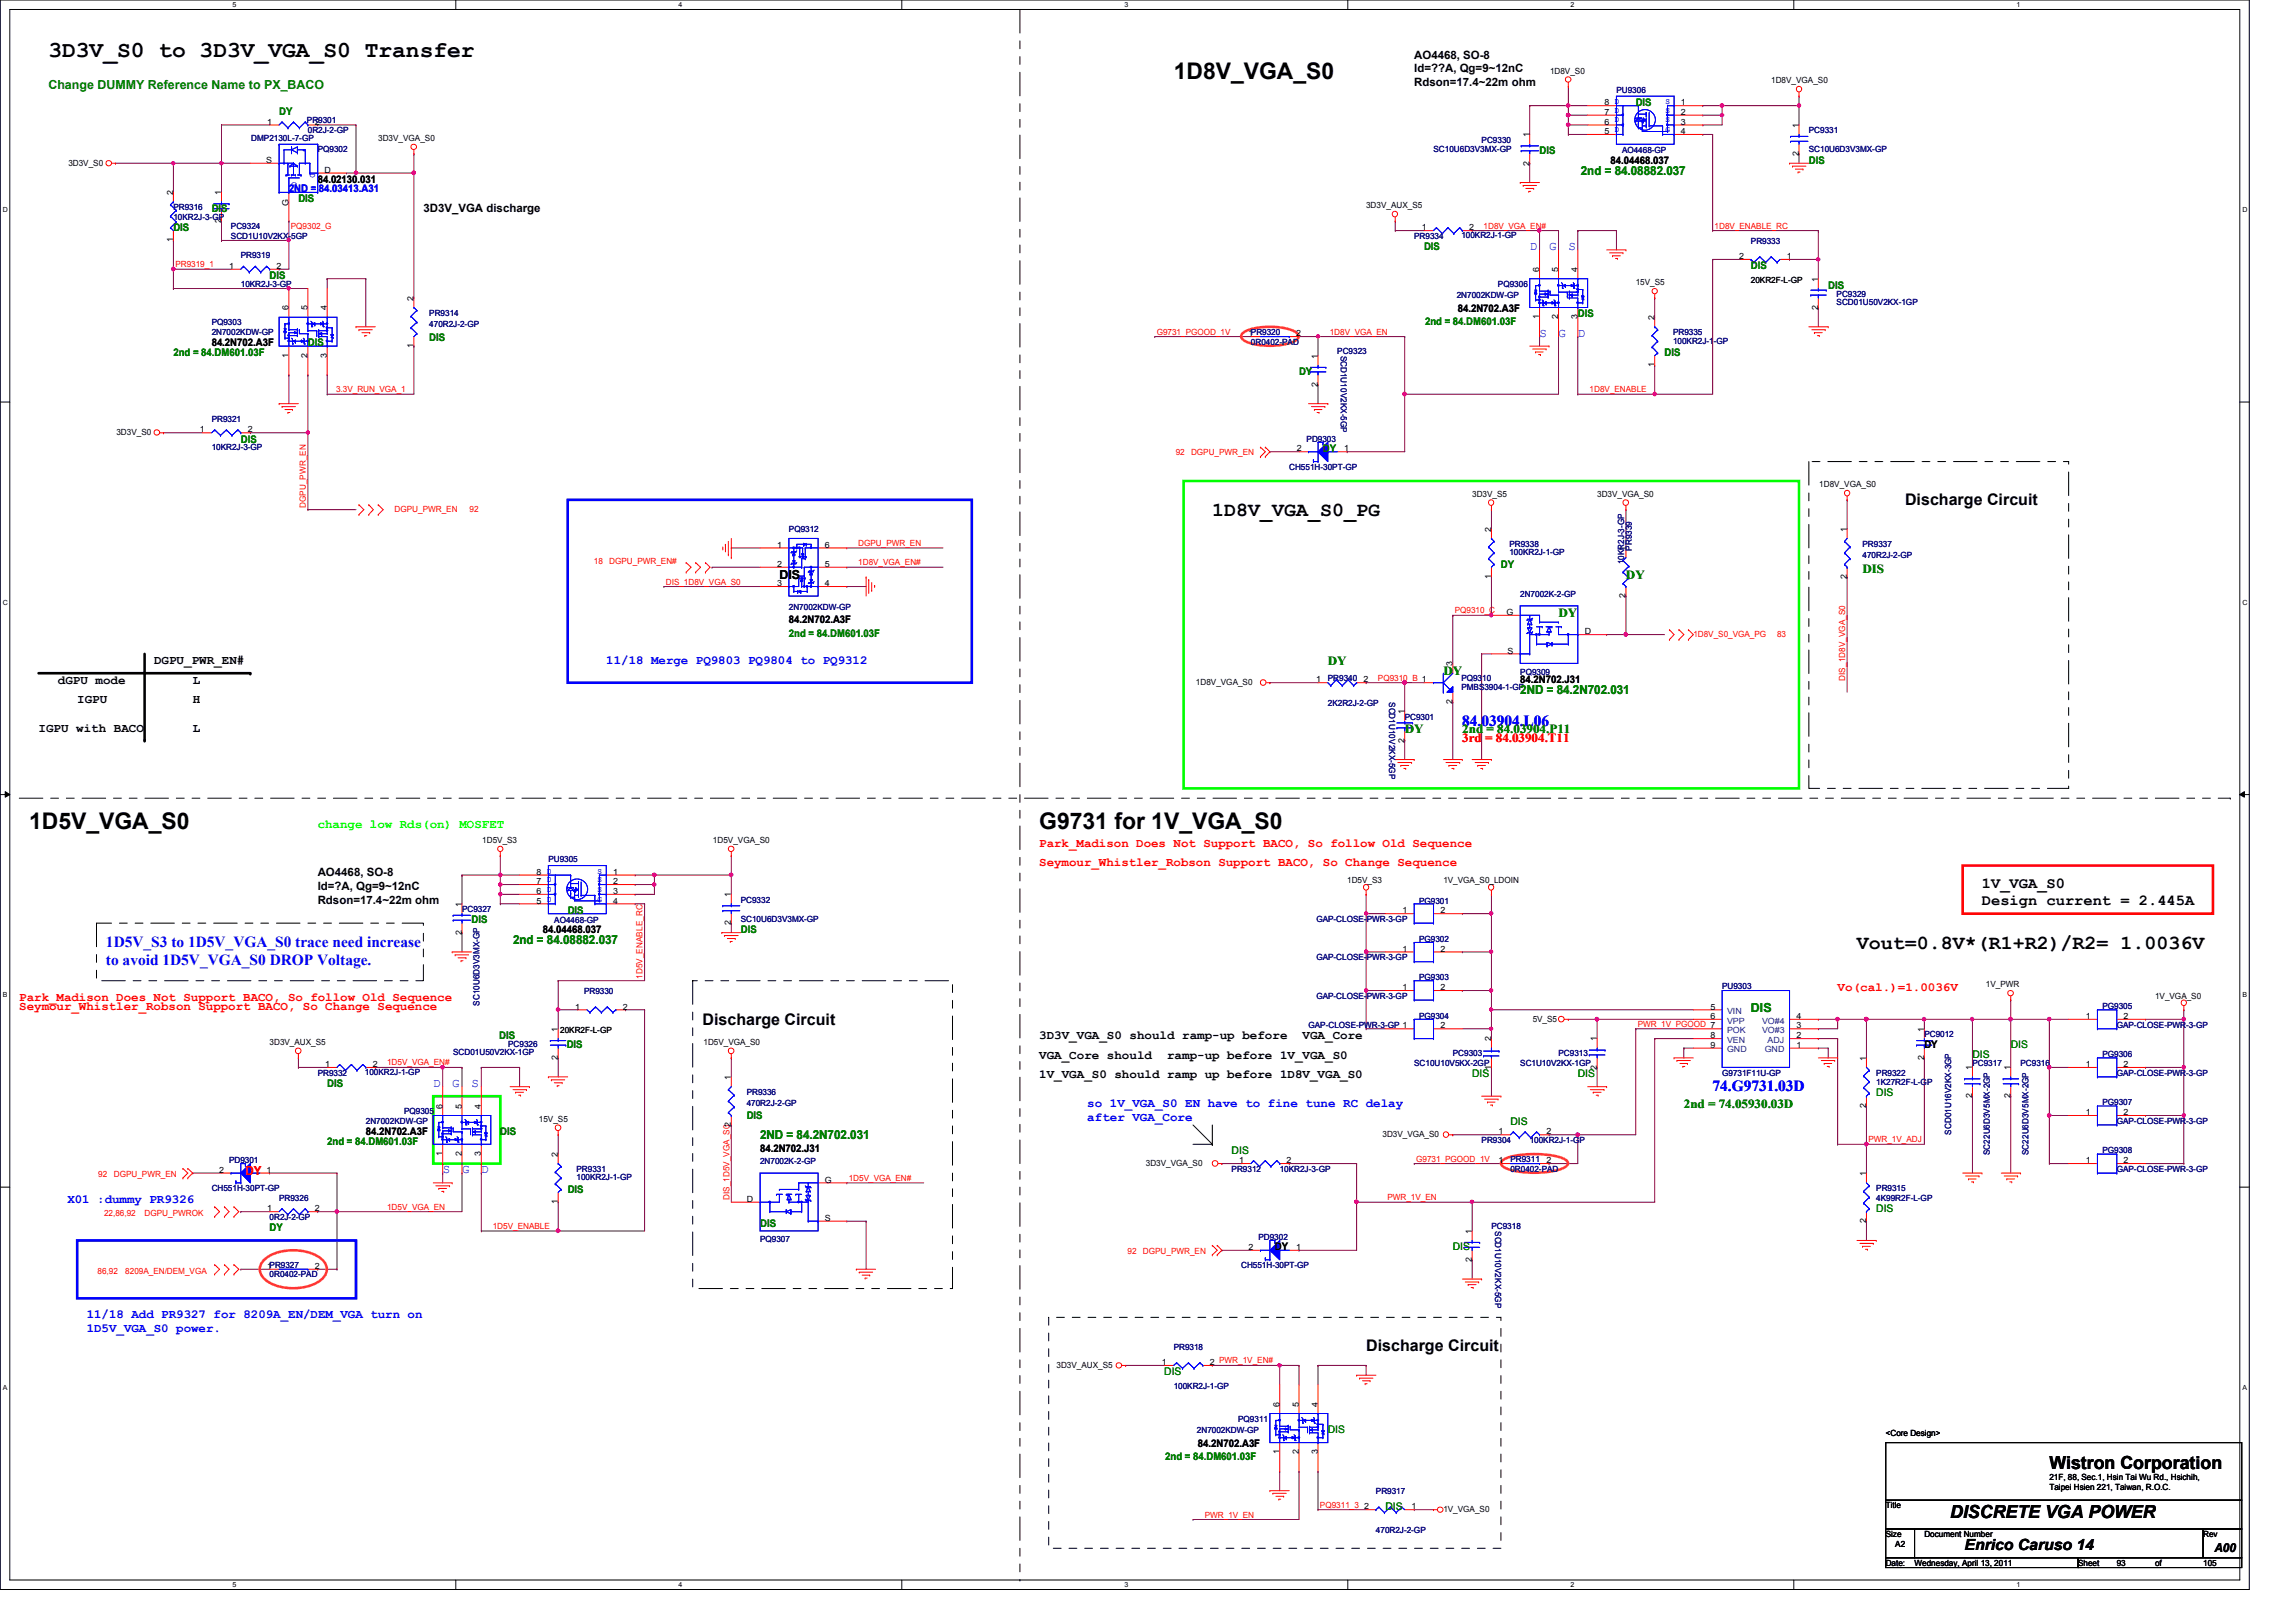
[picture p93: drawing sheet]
<svg xmlns="http://www.w3.org/2000/svg" width="297mm" height="210mm" viewBox="0 0 297 210" stroke-linecap="round" stroke-linejoin="round" font-family="sans-serif">
<defs><g id="words">
<g font-size="3">
<text x="6.3" y="7.4">3D3V_S0 to 3D3V_VGA_S0 Transfer</text>
<text x="151.8" y="10.2">1D8V_VGA_S0</text>
<text x="3.8" y="107.3">1D5V_VGA_S0</text>
<text x="134.4" y="107.3">G9731 for 1V_VGA_S0</text>
</g>
<g font-size="2.6">
<text x="156.8" y="66.8">1D8V_VGA_S0_PG</text>
<text x="240.2" y="122.8">Vout=0.8V*(R1+R2)/R2= 1.0036V</text>
</g>
<g font-size="2.3">
<text x="265.1" y="190.1">Wistron Corporation</text>
<text x="252.3" y="196.4">DISCRETE VGA POWER</text>
</g>
<g font-size="2.1">
<text x="246.5" y="65.4">Discharge Circuit</text>
<text x="90.9" y="132.6">Discharge Circuit</text>
<text x="176.7" y="174.9">Discharge Circuit</text>
</g>
<g font-size="2" fill="#00f">
<text x="189.2" y="93.9">84.03904.L06</text>
<text x="13.7" y="122.5">1D5V_S3 to 1D5V_VGA_S0 trace need increase</text>
<text x="13.7" y="124.8">to avoid 1D5V_VGA_S0 DROP Voltage.</text>
<text x="221.6" y="141.2">74.G9731.03D</text>
</g>
<g font-size="2">
<text x="256.4" y="114.9">1V_VGA_S0</text>
<text x="256.4" y="117.1">Design current = 2.445A</text>
<text x="254.2" y="200.6">Enrico Caruso 14</text>
</g>
<g font-size="1.6" fill="#008000">
<text x="6.3" y="11.5">Change DUMMY Reference Name to PX_BACO</text>
<text x="204.5" y="22.6">2nd = 84.08882.037</text>
<text x="210.4" y="74.9">DY</text>
<text x="241" y="74.2">DIS</text>
<text x="201.6" y="79.9">DY</text>
<text x="171.8" y="86.1">DY</text>
<text x="186.7" y="87.3">DY</text>
<text x="196.7" y="89.9">2ND = 84.2N702.031</text>
<text x="181.7" y="94.8">DY</text>
<text x="189.2" y="94.8">2nd = 84.03904.P11</text>
<text x="66.4" y="122.2">2nd = 84.08882.037</text>
<text x="226.5" y="130.9">DIS</text>
<text x="217.8" y="143.3">2nd = 74.05930.03D</text>
<text x="98.3" y="147.4">2ND = 84.2N702.031</text>
</g>
<g font-size="1.6" fill="#00f">
<text x="197.9" y="32.4">D</text>
<text x="200.4" y="32.4">G</text>
<text x="202.9" y="32.4">S</text>
<text x="199.2" y="43.6">S</text>
<text x="201.6" y="43.6">G</text>
<text x="204.1" y="43.6">D</text>
<text x="78.4" y="86">11/18 Merge PQ9803 PQ9804 to PQ9312</text>
<text x="56" y="140.6">D</text>
<text x="58.5" y="140.6">G</text>
<text x="61" y="140.6">S</text>
<text x="140.7" y="143.2">so 1V_VGA_S0 EN have to fine tune RC delay</text>
<text x="140.7" y="145">after VGA_Core</text>
<text x="8.7" y="155.7">X01 :dummy PR9326</text>
<text x="57.3" y="151.8">S</text>
<text x="59.8" y="151.8">G</text>
<text x="62.3" y="151.8">D</text>
<text x="11.2" y="170.6">11/18 Add PR9327 for 8209A_EN/DEM_VGA turn on</text>
<text x="11.2" y="172.4">1D5V_VGA_S0 power.</text>
</g>
<g font-size="1.6">
<text x="100.8" y="74.9">DIS</text>
<text x="7.5" y="88.5">dGPU mode</text>
<text x="19.9" y="86">DGPU_PWR_EN#</text>
<text x="24.9" y="88.5">L</text>
<text x="5" y="94.7">IGPU with BACO</text>
<text x="10" y="90.9">IGPU</text>
<text x="24.9" y="90.9">H</text>
<text x="24.9" y="94.7">L</text>
<text x="134.4" y="137">VGA_Core should</text>
<text x="134.4" y="134.5">3D3V_VGA_S0 should ramp-up before</text>
<text x="151" y="137">ramp-up before 1V_VGA_S0</text>
<text x="168.5" y="134.5">VGA_Core</text>
<text x="134.4" y="139.5">1V_VGA_S0 should ramp up before 1D8V_VGA_S0</text>
<text x="286.5" y="200.8">A00</text>
</g>
<g font-size="1.6" fill="#f00">
<text x="189.2" y="96.1">3rd = 84.03904.T11</text>
<text x="134.4" y="109.6">Park_Madison Does Not Support BACO, So follow Old Sequence</text>
<text x="134.4" y="112.1">Seymour_Whistler_Robson Support BACO, So Change Sequence</text>
<text x="2.5" y="129.5">Park_Madison Does Not Support BACO, So follow Old Sequence</text>
<text x="2.5" y="130.8">Seymour_Whistler_Robson Support BACO, So Change Sequence</text>
<text x="237.7" y="128.3">Vo(cal.)=1.0036V</text>
<text x="31.7" y="152.1">DY</text>
</g>
<text font-size="1.6" fill="#0f0" x="41.1" y="107.1">change low Rds(on) MOSFET</text>
<g font-size="1.5">
<text x="183" y="7.6">AO4468, SO-8</text>
<text x="183" y="9.4">Id=??A, Qg=9~12nC</text>
<text x="183" y="11.1">Rdson=17.4~22m ohm</text>
<text x="54.8" y="27.5">3D3V_VGA discharge</text>
<text x="41.1" y="113.4">AO4468, SO-8</text>
<text x="41.1" y="115.1">Id=?A, Qg=9~12nC</text>
<text x="41.1" y="116.9">Rdson=17.4~22m ohm</text>
</g>
<g font-size="1.4" fill="#008000">
<text x="36.1" y="14.9">DY</text>
<text x="211.6" y="13.7">DIS</text>
<text x="199.2" y="19.9">DIS</text>
<text x="234" y="21.2">DIS</text>
<text x="22.4" y="29.9">DIS</text>
<text x="27.4" y="27.4">DIS</text>
<text x="38.6" y="26.2">DIS</text>
<text x="184.2" y="32.4">DIS</text>
<text x="226.5" y="34.8">DIS</text>
<text x="34.9" y="36.1">DIS</text>
<text x="204.1" y="41.1">DIS</text>
<text x="236.5" y="37.3">DIS</text>
<text x="22.4" y="46.1">2nd = 84.DM601.03F</text>
<text x="39.8" y="44.8">DIS</text>
<text x="55.5" y="44.1">DIS</text>
<text x="184.4" y="42.1">2nd = 84.DM601.03F</text>
<text x="215.3" y="46.1">DIS</text>
<text x="168.1" y="48.6">DY</text>
<text x="31.2" y="57.3">DIS</text>
<text x="171.2" y="58.5">DY</text>
<text x="194.2" y="73.4">DY</text>
<text x="102.1" y="82.4">2nd = 84.DM601.03F</text>
<text x="61" y="119.5">DIS</text>
<text x="73.4" y="118.2">DIS</text>
<text x="95.8" y="120.7">DIS</text>
<text x="64.6" y="134.4">DIS</text>
<text x="73.3" y="135.7">DIS</text>
<text x="255.2" y="136.9">DIS</text>
<text x="260.1" y="135.6">DIS</text>
<text x="42.3" y="140.6">DIS</text>
<text x="190.5" y="139.4">DIS</text>
<text x="204.1" y="139.4">DIS</text>
<text x="242.7" y="141.9">DIS</text>
<text x="42.3" y="148.1">2nd = 84.DM601.03F</text>
<text x="64.7" y="146.9">DIS</text>
<text x="96.6" y="144.9">DIS</text>
<text x="159.3" y="149.3">DIS</text>
<text x="195.4" y="145.6">DIS</text>
<text x="73.4" y="154.3">DIS</text>
<text x="34.9" y="159.3">DY</text>
<text x="98.3" y="158.8">DIS</text>
<text x="188" y="161.8">DIS</text>
<text x="242.7" y="156.8">DIS</text>
<text x="150.6" y="177.9">DIS</text>
<text x="171.8" y="185.4">DIS</text>
<text x="150.7" y="188.9">2nd = 84.DM601.03F</text>
<text x="179.2" y="195.4">DIS</text>
</g>
<g font-size="1.4">
<text x="41.1" y="23.7">84.02130.031</text>
<text x="208.4" y="21.2">84.04468.037</text>
<text x="188.6" y="40.3">84.2N702.A3F</text>
<text x="27.4" y="44.8">84.2N702.A3F</text>
<text x="102.1" y="80.6">84.2N702.A3F</text>
<text x="196.7" y="88.4">84.2N702.J31</text>
<text x="70.2" y="120.7">84.04468.037</text>
<text x="249" y="135.7">DY</text>
<text x="47.3" y="146.9">84.2N702.A3F</text>
<text x="98.3" y="149.1">84.2N702.J31</text>
<text x="164.9" y="161.8">DY</text>
<text x="155" y="187.2">84.2N702.A3F</text>
</g>
<text font-size="1.4" fill="#00f" x="37.4" y="24.9">2ND = 84.03413.A31</text>
<g font-size="1.1">
<text x="200.5" y="9.5">1D8V_S0</text>
<text x="229.1" y="10.8">1D8V_VGA_S0</text>
<text x="34.6" y="16.1">1</text>
<text x="40.7" y="16.1">2</text>
<text x="197.9" y="17.8" transform="rotate(-90 197.9 17.8)">1</text>
<text x="207.6" y="17.4">5 D</text>
<text x="207.6" y="16.1">6</text>
<text x="207.6" y="14.9">7 D</text>
<text x="207.6" y="13.6">8 D</text>
<text x="217.5" y="13.6">1</text>
<text x="217.5" y="14.9">2</text>
<text x="217.5" y="16.1">3</text>
<text x="217.5" y="17.4">4</text>
<text x="232.7" y="16.5" transform="rotate(-90 232.7 16.5)">1</text>
<text x="8.8" y="21.5">3D3V_S0</text>
<text x="34.5" y="21.1">S</text>
<text x="42" y="22.4">D</text>
<text x="48.9" y="18.2">3D3V_VGA_S0</text>
<text x="197.9" y="21.4" transform="rotate(-90 197.9 21.4)">2</text>
<text x="232.7" y="20.2" transform="rotate(-90 232.7 20.2)">2</text>
<text x="22.4" y="25.2" transform="rotate(-90 22.4 25.2)">2</text>
<text x="28.6" y="28.9" transform="rotate(-90 28.6 28.9)">2</text>
<text x="28.6" y="25.2" transform="rotate(-90 28.6 25.2)">1</text>
<text x="37.3" y="26.7" transform="rotate(-90 37.3 26.7)">G</text>
<text x="176.7" y="26.9">3D3V_AUX_S5</text>
<text x="183.9" y="29.8">1</text>
<text x="190.1" y="29.8">2</text>
<text x="22.4" y="31.4" transform="rotate(-90 22.4 31.4)">1</text>
<text x="29.6" y="34.8">1</text>
<text x="35.8" y="34.8">2</text>
<text x="199.1" y="35.2" transform="rotate(-90 199.1 35.2)">6</text>
<text x="201.6" y="35.2" transform="rotate(-90 201.6 35.2)">5</text>
<text x="204.1" y="35.2" transform="rotate(-90 204.1 35.2)">4</text>
<text x="225" y="33.5">2</text>
<text x="231.2" y="33.5">1</text>
<text x="37.3" y="40.2" transform="rotate(-90 37.3 40.2)">6</text>
<text x="39.8" y="40.2" transform="rotate(-90 39.8 40.2)">5</text>
<text x="42.3" y="40.2" transform="rotate(-90 42.3 40.2)">4</text>
<text x="53.5" y="38.9" transform="rotate(-90 53.5 38.9)">2</text>
<text x="199.1" y="41.3" transform="rotate(-90 199.1 41.3)">1</text>
<text x="201.6" y="41.3" transform="rotate(-90 201.6 41.3)">2</text>
<text x="204.1" y="41.3" transform="rotate(-90 204.1 41.3)">3</text>
<text x="211.6" y="36.9">15V_S5</text>
<text x="214" y="41.4" transform="rotate(-90 214 41.4)">2</text>
<text x="226.5" y="36.6">20KR2F-L-GP</text>
<text x="235.2" y="40.1" transform="rotate(-90 235.2 40.1)">2</text>
<text x="235.2" y="36.4" transform="rotate(-90 235.2 36.4)">1</text>
<text x="37.3" y="46.3" transform="rotate(-90 37.3 46.3)">1</text>
<text x="39.8" y="46.3" transform="rotate(-90 39.8 46.3)">2</text>
<text x="42.3" y="46.3" transform="rotate(-90 42.3 46.3)">3</text>
<text x="53.5" y="45.1" transform="rotate(-90 53.5 45.1)">1</text>
<text x="161.5" y="43.5">1PR9320</text>
<text x="167.7" y="43.5">2</text>
<text x="170.5" y="46.4" transform="rotate(-90 170.5 46.4)">1</text>
<text x="214" y="47.5" transform="rotate(-90 214 47.5)">1</text>
<text x="170.5" y="50" transform="rotate(-90 170.5 50)">2</text>
<text x="15.1" y="56.3">3D3V_S0</text>
<text x="25.9" y="56">1</text>
<text x="32" y="56">2</text>
<text x="167.8" y="58.4">2</text>
<text x="173.9" y="58.4">1</text>
<text x="190.5" y="64.3">3D3V_S5</text>
<text x="206.6" y="64.3">3D3V_VGA_S0</text>
<text x="235.4" y="63">1D8V_VGA_S0</text>
<text x="100.5" y="70.9">1</text>
<text x="106.7" y="70.9">6</text>
<text x="192.9" y="68.8" transform="rotate(-90 192.9 68.8)">2</text>
<text x="210.3" y="71.3" transform="rotate(-90 210.3 71.3)">1</text>
<text x="238.9" y="68.8" transform="rotate(-90 238.9 68.8)">1</text>
<text x="100.5" y="73.4">2</text>
<text x="100.5" y="75.9">3</text>
<text x="106.7" y="75.9">4</text>
<text x="106.7" y="73.4">5</text>
<text x="192.9" y="74.9" transform="rotate(-90 192.9 74.9)">1</text>
<text x="210.3" y="77.4" transform="rotate(-90 210.3 77.4)">2</text>
<text x="238.9" y="74.9" transform="rotate(-90 238.9 74.9)">2</text>
<text x="194.9" y="79.6">G</text>
<text x="205" y="82.1">D</text>
<text x="154.7" y="88.6">1D8V_VGA_S0</text>
<text x="170.3" y="88.3">1</text>
<text x="176.4" y="88.3">2</text>
<text x="187.9" y="86.2" transform="rotate(-90 187.9 86.2)">3</text>
<text x="195" y="84.6">S</text>
<text x="181.7" y="92.5" transform="rotate(-90 181.7 92.5)">1</text>
<text x="187.9" y="91.1" transform="rotate(-90 187.9 91.1)">2</text>
<text x="181.7" y="96.1" transform="rotate(-90 181.7 96.1)">2</text>
<text x="62.4" y="109.1">1D5V_S3</text>
<text x="69.4" y="113.2">8 D</text>
<text x="79.3" y="113.2">1</text>
<text x="92.2" y="109.1">1D5V_VGA_S0</text>
<text x="59.7" y="117.3" transform="rotate(-90 59.7 117.3)">1</text>
<text x="69.4" y="116.9">5 D</text>
<text x="69.4" y="115.7">6</text>
<text x="69.4" y="114.4">7 D</text>
<text x="79.3" y="114.4">2</text>
<text x="79.3" y="115.7">3</text>
<text x="79.3" y="116.9">4</text>
<text x="94.6" y="119.8" transform="rotate(-90 94.6 119.8)">2</text>
<text x="94.6" y="116.1" transform="rotate(-90 94.6 116.1)">1</text>
<text x="174.3" y="114.3">1D5V_S3</text>
<text x="181.4" y="118.2">1</text>
<text x="186.3" y="118.2">2</text>
<text x="186.7" y="114.3">1V_VGA_S0_LDOIN</text>
<text x="59.7" y="121" transform="rotate(-90 59.7 121)">2</text>
<text x="181.4" y="123.1">1</text>
<text x="186.3" y="123.1">2</text>
<text x="74.4" y="130.6">1</text>
<text x="80.6" y="130.6">2</text>
<text x="181.4" y="128.1">1</text>
<text x="186.3" y="128.1">2</text>
<text x="221.3" y="130.6">5</text>
<text x="221.3" y="131.9">6</text>
<text x="232.4" y="131.9">4</text>
<text x="256.9" y="127.8">1V_PWR</text>
<text x="269.8" y="131.9">1</text>
<text x="274.7" y="131.9">2</text>
<text x="278.8" y="129.2">1V_VGA_S0</text>
<text x="34.9" y="135.2">3D3V_AUX_S5</text>
<text x="72.2" y="137.2" transform="rotate(-90 72.2 137.2)">2</text>
<text x="72.2" y="133.5" transform="rotate(-90 72.2 133.5)">1</text>
<text x="72.5" y="133.7">20KR2F-L-GP</text>
<text x="91" y="135.2">1D5V_VGA_S0</text>
<text x="186.3" y="133.1">2</text>
<text x="192.9" y="134.7" transform="rotate(-90 192.9 134.7)">2</text>
<text x="198.3" y="132.2">5V_S5</text>
<text x="206.6" y="134.7" transform="rotate(-90 206.6 134.7)">1</text>
<text x="221.3" y="134.4">8</text>
<text x="221.3" y="135.6">9</text>
<text x="232.4" y="135.6">1</text>
<text x="232.4" y="133.1">3</text>
<text x="232.4" y="134.4">2</text>
<text x="241.4" y="137.2" transform="rotate(-90 241.4 137.2)">1</text>
<text x="248.9" y="137.2" transform="rotate(-90 248.9 137.2)">2</text>
<text x="248.9" y="133.5" transform="rotate(-90 248.9 133.5)">1</text>
<text x="42.1" y="138.1">1</text>
<text x="48.2" y="138.1">2</text>
<text x="57.2" y="143.5" transform="rotate(-90 57.2 143.5)">6</text>
<text x="59.7" y="143.5" transform="rotate(-90 59.7 143.5)">5</text>
<text x="62.2" y="143.5" transform="rotate(-90 62.2 143.5)">4</text>
<text x="94.6" y="139.7" transform="rotate(-90 94.6 139.7)">1</text>
<text x="192.9" y="138.4" transform="rotate(-90 192.9 138.4)">1</text>
<text x="206.6" y="138.4" transform="rotate(-90 206.6 138.4)">2</text>
<text x="241.4" y="143.4" transform="rotate(-90 241.4 143.4)">2</text>
<text x="255.1" y="142.2" transform="rotate(-90 255.1 142.2)">2</text>
<text x="255.1" y="138.5" transform="rotate(-90 255.1 138.5)">1</text>
<text x="260.1" y="142.2" transform="rotate(-90 260.1 142.2)">2</text>
<text x="260.1" y="138.5" transform="rotate(-90 260.1 138.5)">1</text>
<text x="269.8" y="138.1">1</text>
<text x="274.7" y="138.1">2</text>
<text x="57.2" y="149.6" transform="rotate(-90 57.2 149.6)">1</text>
<text x="59.7" y="149.6" transform="rotate(-90 59.7 149.6)">2</text>
<text x="62.2" y="149.6" transform="rotate(-90 62.2 149.6)">3</text>
<text x="69.7" y="145.2">15V_S5</text>
<text x="72.2" y="149.7" transform="rotate(-90 72.2 149.7)">2</text>
<text x="178.9" y="147.2">3D3V_VGA_S0</text>
<text x="193.9" y="146.8">1</text>
<text x="200.1" y="146.8">2</text>
<text x="269.8" y="144.3">1</text>
<text x="274.7" y="144.3">2</text>
<text x="28.4" y="151.8">2</text>
<text x="34.5" y="151.8">1</text>
<text x="72.2" y="155.8" transform="rotate(-90 72.2 155.8)">1</text>
<text x="96.6" y="155.5">D</text>
<text x="106.7" y="153">G</text>
<text x="148.2" y="150.9">3D3V_VGA_S0</text>
<text x="160.3" y="150.5">1</text>
<text x="166.5" y="150.5">2</text>
<text x="193.9" y="150.5">1</text>
<text x="200.1" y="150.5">2</text>
<text x="241.4" y="152.2" transform="rotate(-90 241.4 152.2)">1</text>
<text x="269.8" y="150.5">1</text>
<text x="274.7" y="150.5">2</text>
<text x="34.6" y="156.8">1</text>
<text x="40.7" y="156.8">2</text>
<text x="106.7" y="158">S</text>
<text x="161.5" y="161.8">2</text>
<text x="167.7" y="161.8">1</text>
<text x="190.4" y="159.6" transform="rotate(-90 190.4 159.6)">1</text>
<text x="241.4" y="158.3" transform="rotate(-90 241.4 158.3)">2</text>
<text x="34.6" y="164.2">1PR9327</text>
<text x="40.7" y="164.2">2</text>
<text x="190.4" y="163.3" transform="rotate(-90 190.4 163.3)">2</text>
<text x="136.7" y="177">3D3V_AUX_S5</text>
<text x="150.3" y="176.7">1</text>
<text x="156.5" y="176.7">2 PWR_1V_EN#</text>
<text x="165.5" y="182" transform="rotate(-90 165.5 182)">6</text>
<text x="168" y="182" transform="rotate(-90 168 182)">5</text>
<text x="170.5" y="182" transform="rotate(-90 170.5 182)">4</text>
<text x="244" y="185.9">&lt;Core Design&gt;</text>
<text x="165.5" y="188.2" transform="rotate(-90 165.5 188.2)">1</text>
<text x="168" y="188.2" transform="rotate(-90 168 188.2)">2</text>
<text x="170.5" y="188.2" transform="rotate(-90 170.5 188.2)">3</text>
<text x="265.1" y="191.5">21F, 88, Sec.1, Hsin Tai Wu Rd., Hsichih,</text>
<text x="176.5" y="195.3">2</text>
<text x="182.6" y="195.3">1</text>
<text x="186.7" y="195.7">1V_VGA_S0</text>
<text x="244" y="195.2">Title</text>
<text x="265.1" y="192.8">Taipei Hsien 221, Taiwan, R.O.C.</text>
<text x="244" y="198.9">Size</text>
<text x="244" y="202.6">Date:</text>
<text x="245.2" y="200.2">A2</text>
<text x="247.7" y="202.6">Wednesday, April 13, 2011</text>
<text x="249" y="198.9">Document Number</text>
<text x="268.9" y="202.6">Sheet</text>
<text x="273.9" y="202.6">93</text>
<text x="278.8" y="202.6">of</text>
<text x="285" y="202.6">105</text>
<text x="285" y="198.9">Rev</text>
</g>
<g font-size="1.1" fill="#000080">
<text x="209.1" y="12">PU9306</text>
<text x="39.7" y="16">PR9301</text>
<text x="39.8" y="17.2">0R2J-2-GP</text>
<text x="234" y="17.2">PC9331</text>
<text x="32.5" y="18.2">DMP2130L-7-GP</text>
<text x="41.1" y="19.7">PQ9302</text>
<text x="185.5" y="19.7">SC10U6D3V3MX-GP</text>
<text x="191.7" y="18.5">PC9330</text>
<text x="209.8" y="19.9">AO4468-GP</text>
<text x="234" y="19.7">SC10U6D3V3MX-GP</text>
<text x="22.4" y="27.2">PR9316</text>
<text x="22.4" y="28.4">10KR2J-3-GP</text>
<text x="29.9" y="29.7">PC9324</text>
<text x="29.9" y="30.9">SCD1U10V2KX-5GP</text>
<text x="31.2" y="33.4">PR9319</text>
<text x="183" y="30.9">PR9334</text>
<text x="189.1" y="30.8">100KR2J-1-GP</text>
<text x="226.5" y="31.5">PR9333</text>
<text x="31.2" y="37.1">10KR2J-3-GP</text>
<text x="55.5" y="40.9">PR9314</text>
<text x="188.5" y="38.6">2N7002KDW-GP</text>
<text x="193.8" y="37.1">PQ9306</text>
<text x="237.6" y="38.4">PC9329</text>
<text x="237.6" y="39.5">SCD01U50V2KX-1GP</text>
<text x="27.4" y="42.1">PQ9303</text>
<text x="27.4" y="43.3">2N7002KDW-GP</text>
<text x="55.5" y="42.4">470R2J-2-GP</text>
<text x="161.8" y="44.6">0R0402-PAD</text>
<text x="173" y="45.8">PC9323</text>
<text x="173.5" y="46" transform="rotate(90 173.5 46)">SCD1U10V2KX-5GP</text>
<text x="216.4" y="43.3">PR9335</text>
<text x="216.4" y="44.5">100KR2J-1-GP</text>
<text x="27.4" y="54.6">PR9321</text>
<text x="27.4" y="58.3">10KR2J-3-GP</text>
<text x="169" y="57.2">PD9303</text>
<text x="166.8" y="60.8">CH551H-30PT-GP</text>
<text x="102.1" y="68.9">PQ9312</text>
<text x="195.3" y="70.7">PR9338</text>
<text x="195.3" y="71.8">100KR2J-1-GP</text>
<text x="211.1" y="71.3" transform="rotate(-90 211.1 71.3)">PR9339</text>
<text x="241" y="70.7">PR9337</text>
<text x="196.7" y="77.2">2N7002K-2-GP</text>
<text x="210.1" y="73" transform="rotate(-90 210.1 73)">10KR2J-3-GP</text>
<text x="241" y="72.2">470R2J-2-GP</text>
<text x="102.1" y="79">2N7002KDW-GP</text>
<text x="171.8" y="88.2">PR9340</text>
<text x="189.1" y="88.2">PQ9310</text>
<text x="189.1" y="89.3">PMBS3904-1-GP</text>
<text x="196.7" y="87.3">PQ9309</text>
<text x="171.8" y="91.4">2K2R2J-2-GP</text>
<text x="179.7" y="90.8" transform="rotate(90 179.7 90.8)">SCD1U10V2KX-5GP</text>
<text x="181.7" y="93.1">PC9301</text>
<text x="70.9" y="111.5">PU9305</text>
<text x="59.8" y="118">PC9327</text>
<text x="71.7" y="119.4">AO4468-GP</text>
<text x="95.8" y="116.8">PC9332</text>
<text x="95.8" y="119.3">SC10U6D3V3MX-GP</text>
<text x="170.3" y="119.3">GAP-CLOSE-PWR-3-GP</text>
<text x="183.6" y="116.9">PG9301</text>
<text x="170.3" y="124.2">GAP-CLOSE-PWR-3-GP</text>
<text x="183.6" y="121.9">PG9302</text>
<text x="62" y="130.2" transform="rotate(-90 62 130.2)">SC10U6D3V3MX-GP</text>
<text x="75.6" y="128.6">PR9330</text>
<text x="170.3" y="129.2">GAP-CLOSE-PWR-3-GP</text>
<text x="183.6" y="131.9">PG9304</text>
<text x="183.6" y="126.9">PG9303</text>
<text x="222.8" y="128">PU9303</text>
<text x="272" y="130.6">PG9305</text>
<text x="58.6" y="136.6">SCD01U50V2KX-1GP</text>
<text x="65.7" y="135.5">PC9326</text>
<text x="169.3" y="133">GAP-CLOSE-PWR-3-GP 1</text>
<text x="183" y="138">SC10U10V5KX-2GP</text>
<text x="188" y="136.7">PC9303</text>
<text x="196.7" y="138">SC1U10V2KX-1GP</text>
<text x="201.6" y="136.7">PC9313</text>
<text x="249" y="134.2">PC9012</text>
<text x="255.2" y="138">PC9317</text>
<text x="261.4" y="138">PC9316</text>
<text x="272" y="136.8">PG9306</text>
<text x="273.9" y="133">GAP-CLOSE-PWR-3-GP</text>
<text x="41.1" y="139.2">PR9332</text>
<text x="47.2" y="139.1">100KR2J-1-GP</text>
<text x="96.6" y="141.7">PR9336</text>
<text x="96.6" y="143.2">470R2J-2-GP</text>
<text x="222.8" y="139.2">G9731F11U-GP</text>
<text x="242.7" y="139.2">PR9322</text>
<text x="242.7" y="140.4">1K27R2F-L-GP</text>
<text x="272" y="143">PG9307</text>
<text x="273.9" y="139.2">GAP-CLOSE-PWR-3-GP</text>
<text x="47.3" y="145.4">2N7002KDW-GP</text>
<text x="52.3" y="144.2">PQ9305</text>
<text x="191.7" y="147.9">PR9304</text>
<text x="197.9" y="147.9">100KR2J-1-GP</text>
<text x="252.4" y="146.9" transform="rotate(-90 252.4 146.9)">SCD01U16V2KX-3GP</text>
<text x="257.4" y="149.5" transform="rotate(-90 257.4 149.5)">SC22U6D3V5MX-2GP</text>
<text x="262.4" y="149.5" transform="rotate(-90 262.4 149.5)">SC22U6D3V5MX-2GP</text>
<text x="272" y="149.3">PG9308</text>
<text x="273.9" y="145.4">GAP-CLOSE-PWR-3-GP</text>
<text x="27.4" y="154.1">CH551H-30PT-GP</text>
<text x="29.6" y="150.5">PD9301</text>
<text x="36.1" y="155.4">PR9326</text>
<text x="74.6" y="151.6">PR9331</text>
<text x="74.6" y="152.7">100KR2J-1-GP</text>
<text x="98.3" y="150.6">2N7002K-2-GP</text>
<text x="159.3" y="151.6">PR9312</text>
<text x="165.6" y="151.6">10KR2J-3-GP</text>
<text x="195.4" y="150.4">PR9311</text>
<text x="195.4" y="151.6">0R0402-PAD</text>
<text x="242.7" y="154.1">PR9315</text>
<text x="242.7" y="155.4">4K99R2F-L-GP</text>
<text x="273.9" y="151.6">GAP-CLOSE-PWR-3-GP</text>
<text x="34.9" y="157.9">0R2J-2-GP</text>
<text x="98.3" y="160.7">PQ9307</text>
<text x="162.8" y="160.5">PD9302</text>
<text x="193" y="159.1">PC9318</text>
<text x="193.4" y="159.3" transform="rotate(90 193.4 159.3)">SCD1U10V2KX-5GP</text>
<text x="34.9" y="165.3">0R0402-PAD</text>
<text x="160.6" y="164.1">CH551H-30PT-GP</text>
<text x="151.8" y="174.7">PR9318</text>
<text x="151.8" y="179.7">100KR2J-1-GP</text>
<text x="154.9" y="185.5">2N7002KDW-GP</text>
<text x="160.2" y="184">PQ9311</text>
<text x="178" y="193.3">PR9317</text>
<text x="178" y="198.4">470R2J-2-GP</text>
</g>
<g font-size="1.1" fill="#00f">
<text x="208.9" y="15.8">D</text>
<text x="208.9" y="17.1">D</text>
<text x="208.9" y="14.6">D</text>
<text x="208.9" y="13.5">D</text>
<text x="215.5" y="13.5">S</text>
<text x="215.5" y="14.6">S</text>
<text x="215.5" y="15.8">S</text>
<text x="215.5" y="17.1">G</text>
<text x="37.8" y="23.5" transform="rotate(90 37.8 23.5)">G</text>
<text x="40.1" y="22.4" transform="rotate(90 40.1 22.4)">D</text>
<text x="70.7" y="113.1">D</text>
<text x="77.3" y="113.1">S</text>
<text x="70.7" y="115.4">D</text>
<text x="70.7" y="116.7">D</text>
<text x="70.7" y="114.2">D</text>
<text x="77.3" y="114.2">S</text>
<text x="77.3" y="115.4">S</text>
<text x="77.3" y="116.7">G</text>
</g>
<g font-size="1.1" fill="#f00">
<text x="37.6" y="29.6">PQ9302_G</text>
<text x="191.9" y="29.6">1D8V_VGA_EN#</text>
<text x="221.8" y="29.6">1D8V_ENABLE_RC</text>
<text x="22.7" y="34.6">PR9319_1</text>
<text x="149.6" y="43.3">G9731_PGOOD_1V</text>
<text x="172" y="43.3">1D8V_VGA_EN</text>
<text x="43.5" y="50.8">3.3V_RUN_VGA_1</text>
<text x="205.7" y="50.8">1D8V_ENABLE</text>
<text x="152.1" y="58.9">92</text>
<text x="154.1" y="58.9">DGPU_PWR_EN</text>
<text x="39.6" y="65.7" transform="rotate(-90 39.6 65.7)">DGPU_PWR_EN</text>
<text x="51.1" y="66.3">DGPU_PWR_EN</text>
<text x="60.7" y="66.3">92</text>
<text x="111" y="70.7">DGPU_PWR_EN</text>
<text x="76.8" y="73">18</text>
<text x="78.8" y="73">DGPU_PWR_EN#</text>
<text x="86.1" y="75.6">DIS_1D8V_VGA_S0</text>
<text x="111" y="73.2">1D8V_VGA_EN#</text>
<text x="188.2" y="79.4">PQ9310_C</text>
<text x="219.1" y="82.4">1D8V_S0_VGA_PG</text>
<text x="229.9" y="82.4">83</text>
<text x="178.3" y="88.1">PQ9310_B 1</text>
<text x="238.7" y="88.1" transform="rotate(-90 238.7 88.1)">DIS_1D8V_VGA_S0</text>
<text x="83.1" y="126.7" transform="rotate(-90 83.1 126.7)">1D5V_ENABLE_RC</text>
<text x="50.1" y="137.9">1D5V_VGA_EN#</text>
<text x="211.9" y="132.9">PWR_1V_PGOOD 7</text>
<text x="241.7" y="147.8">PWR_1V_ADJ</text>
<text x="12.7" y="152.3">92</text>
<text x="14.7" y="152.3">DGPU_PWR_EN</text>
<text x="94.4" y="155.3" transform="rotate(-90 94.4 155.3)">DIS_1D5V_VGA_S02</text>
<text x="109.8" y="152.8">1D5V_VGA_EN#</text>
<text x="179.5" y="155.3">PWR_1V_EN</text>
<text x="183.2" y="150.3">G9731_PGOOD_1V</text>
<text x="13.5" y="157.4">22,86,92</text>
<text x="18.7" y="157.4">DGPU_PWROK</text>
<text x="50.1" y="156.5">1D5V_VGA_EN</text>
<text x="63.8" y="159">1D5V_ENABLE</text>
<text x="12.6" y="164.8">86,92</text>
<text x="16.2" y="164.8">8209A_EN/DEM_VGA</text>
<text x="145.9" y="162.2">92</text>
<text x="147.9" y="162.2">DGPU_PWR_EN</text>
<text x="155.9" y="196.4">PWR_1V_EN</text>
<text x="170.8" y="195.1">PQ9311_3</text>
</g>
<g font-size="1.1" fill="#004080">
<text x="223.4" y="131.2">VIN</text>
<text x="223.4" y="135">VEN</text>
<text x="223.4" y="133.7">POK</text>
<text x="223.4" y="132.5">VPP</text>
<text x="223.4" y="136.2">GND</text>
<text x="228" y="132.5">VO#4</text>
<text x="228" y="133.7">VO#3</text>
<text x="228.3" y="136.2">GND</text>
<text x="228.7" y="135">ADJ</text>
</g>
<g font-size=".9">
<text x="30.1" y=".9">5</text>
<text x="87.8" y=".9">4</text>
<text x="145.5" y=".9">3</text>
<text x="203.2" y=".9">2</text>
<text x="260.9" y=".9">1</text>
<text x=".4" y="27.4">D</text>
<text x="290.1" y="27.4">D</text>
<text x=".4" y="78.2">C</text>
<text x="290.1" y="78.2">C</text>
<text x=".4" y="129">B</text>
<text x="290.1" y="129">B</text>
<text x=".4" y="179.8">A</text>
<text x="290.1" y="179.8">A</text>
<text x="30.1" y="205.4">5</text>
<text x="87.8" y="205.4">4</text>
<text x="145.5" y="205.4">3</text>
<text x="203.2" y="205.4">2</text>
<text x="260.9" y="205.4">1</text>
</g>
</g></defs>
<path d="M0 0h291v205.7h-291zM1.3 1.2h288.5v203.3h-288.5z" fill="none" stroke="#000" stroke-width=".13"/>
<g fill="#fff">
<path d="M30.1 .1h.5v1h-.5z"/>
<path d="M30.1 204.6h.5v1h-.5z"/>
</g>
<path d="M59 0v1.2M59 204.5v1.2" fill="none" stroke="#000" stroke-width=".13"/>
<g fill="#fff">
<path d="M87.8 .1h.5v1h-.5z"/>
<path d="M87.8 204.6h.5v1h-.5z"/>
</g>
<path d="M116.7 0v1.2M116.7 204.5v1.2" fill="none" stroke="#000" stroke-width=".13"/>
<g fill="#fff">
<path d="M145.5 .1h.5v1h-.5z"/>
<path d="M145.5 204.6h.5v1h-.5z"/>
</g>
<path d="M174.4 0v1.2M174.4 204.5v1.2" fill="none" stroke="#000" stroke-width=".13"/>
<g fill="#fff">
<path d="M203.2 .1h.5v1h-.5z"/>
<path d="M203.2 204.6h.5v1h-.5z"/>
</g>
<path d="M232.1 0v1.2M232.1 204.5v1.2" fill="none" stroke="#000" stroke-width=".13"/>
<g fill="#fff">
<path d="M260.9 .1h.5v1h-.5z"/>
<path d="M260.9 204.6h.5v1h-.5z"/>
<path d="M.4 26.6h.6v1h-.6z"/>
<path d="M290.1 26.6h.6v1h-.6z"/>
<path d="M.4 77.4h.6v1h-.6z"/>
<path d="M290.1 77.4h.6v1h-.6z"/>
</g>
<path d="M0 52h1.3M289.8 52h1.2" fill="none" stroke="#000" stroke-width=".13"/>
<g fill="#fff">
<path d="M.4 128.2h.6v1h-.6z"/>
<path d="M290.1 128.2h.6v1h-.6z"/>
</g>
<path d="M0 102.8h1.3M.7 102.4l.6 .4-.6 .4zM289.8 102.8l.6-.4v.8zM289.8 102.8h1.2" fill="none" stroke="#000" stroke-width=".13"/>
<path d="M.7 102.4l.6 .4-.6 .4zM289.8 102.8l.6-.4v.8z" fill="#000"/>
<g fill="#fff">
<path d="M.4 179h.5v1h-.5z"/>
<path d="M290.1 179h.6v1h-.6z"/>
</g>
<path d="M0 153.6h1.3M289.8 153.6h1.2" fill="none" stroke="#000" stroke-width=".13"/>
<path d="M83.4 117h.1M83.4 117v9.9M84.7 113.2h.1M84.7 113.2h9.9" fill="none" stroke="#800040" stroke-width=".13"/>
<path d="M94.4 113h.3l.1 .2-.1 .2-.1 .1-.2-.1z" fill-rule="evenodd" fill="#f0f"/>
<path d="M94.4 113h.3l.1 .2-.1 .2-.1 .1-.2-.1z" fill="none" stroke="#f0f" stroke-width=".13"/>
<path d="M84.5 113h.3l.1 .2-.1 .2-.2 .1-.1-.1z" fill-rule="evenodd" fill="#f0f"/>
<path d="M84.5 113h.3l.1 .2-.1 .2-.2 .1-.1-.1z" fill="none" stroke="#f0f" stroke-width=".13"/>
<path d="M82.2 117h.1M82.2 113.2h.1M82.2 115.7h.1M82.2 114.5h.1M82.2 117h1.2M82.2 113.2h2.5M82.2 114.5h2.5M84.7 113.2h.1M84.7 114.5h.1M84.7 113.2v2.5h-2.5" fill="none" stroke="#800040" stroke-width=".13"/>
<path d="M84.5 114.3h.3l.1 .2-.1 .1-.2 .1-.1-.1z" fill-rule="evenodd" fill="#f0f"/>
<path d="M84.5 114.3h.3l.1 .2-.1 .1-.2 .1-.1-.1z" fill="none" stroke="#f0f" stroke-width=".13"/>
<path d="M59.8 113.2h.1M64.7 110.7h.1M64.7 114.5h.1M64.7 110.7v2.5h-4.9M64.7 114.5v1.2" fill="none" stroke="#800040" stroke-width=".13"/>
<path d="M64.6 114.3h.3v.2v.1l-.2 .1-.1-.1z" fill-rule="evenodd" fill="#f0f"/>
<path d="M64.6 114.3h.3v.2v.1l-.2 .1-.1-.1z" fill="none" stroke="#f0f" stroke-width=".13"/>
<path d="M64.7 113.2h.1M64.7 113.2h2.5" fill="none" stroke="#800040" stroke-width=".13"/>
<path d="M64.6 113h.3v.2v.2l-.2 .1-.1-.1z" fill-rule="evenodd" fill="#f0f"/>
<path d="M64.6 113h.3v.2v.2l-.2 .1-.1-.1z" fill="none" stroke="#f0f" stroke-width=".13"/>
<path d="M64.7 113.2h.1M64.7 113.2v1.3" fill="none" stroke="#800040" stroke-width=".13"/>
<path d="M64.6 114.3h.3v.2v.1l-.2 .1-.1-.1z" fill-rule="evenodd" fill="#f0f"/>
<path d="M64.6 114.3h.3v.2v.1l-.2 .1-.1-.1z" fill="none" stroke="#f0f" stroke-width=".13"/>
<path d="M64.7 117h.1M64.7 114.5h.1M64.7 115.7h.1M64.7 117h2.5M64.7 114.5h2.5M64.7 115.7v1.3M64.7 115.7h2.5" fill="none" stroke="#800040" stroke-width=".13"/>
<path d="M64.6 115.5h.3v.2v.2l-.2 .1-.1-.1z" fill-rule="evenodd" fill="#f0f"/>
<path d="M64.6 115.5h.3v.2v.2l-.2 .1-.1-.1z" fill="none" stroke="#f0f" stroke-width=".13"/>
<g fill="none" stroke="#800040" stroke-width=".13">
<path d="M199.2 29.8h.1M199.2 29.8h2.4M239 74.7h.1M239 64.7h.1M239 64.7v3.8M239 74.7v14.9M59.8 113.2h.1M59.8 113.2v3.8M94.6 110.7h.1M94.6 110.7v2.5M59.8 120.7h.1M59.8 120.7v2.5"/>
<path d="M94.6 136.9h.1M94.6 136.9v2.5M94.6 145.6h.1M94.6 145.6v10M109.6 158h.1M109.6 153.1h.1M109.6 158h2.5M109.6 153.1h9.9M112.1 158h.1M112.1 158v6.3"/>
</g>
<path d="M199 29.6h.3v.2v.2l-.2 .1-.1-.1z" fill-rule="evenodd" fill="#f0f"/>
<path d="M199 29.6h.3v.2v.2l-.2 .1-.1-.1z" fill="none" stroke="#f0f" stroke-width=".13"/>
<path d="M199.2 29.8h.1M199.2 29.8v2.5M201.6 29.8h.1M201.6 29.8v2.5M204.1 29.8h.1M204.1 29.8h5M209.1 29.8h.1M209.1 29.8v2.5M181.7 51h.1M181.7 51h19.9" fill="none" stroke="#800040" stroke-width=".13"/>
<path d="M181.5 50.8h.4v.2v.1l-.2 .1-.2-.1z" fill-rule="evenodd" fill="#f0f"/>
<path d="M181.5 50.8h.4v.2v.1l-.2 .1-.2-.1z" fill="none" stroke="#f0f" stroke-width=".13"/>
<g fill="none" stroke="#800040" stroke-width=".13">
<path d="M221.6 17.4h.1M221.6 17.4v12.4M222.8 13.7h.1M222.8 13.7h9.9M180.5 28.6h.1M180.5 29.8h.1M180.5 29.8h3.7M180.5 28.6v1.2M190.5 29.8h.1M190.5 29.8h8.7M204.1 29.8h.1M204.1 29.8v2.5"/>
<path d="M221.6 29.8h.1M221.6 29.8h13.6M235.2 29.8h.1M235.2 39.8h.1M235.2 29.8v3.8M235.2 39.8v2.5M199.2 43.6h.1M199.2 43.6v1.2M201.6 43.6h.1M201.6 43.6v7.4M204.1 43.6h.1M204.1 43.6v7.4"/>
</g>
<path d="M232.6 13.5h.3l.1 .1-.1 .2-.2 .1-.1-.1z" fill-rule="evenodd" fill="#f0f"/>
<path d="M232.6 13.5h.3l.1 .1-.1 .2-.2 .1-.1-.1z" fill="none" stroke="#f0f" stroke-width=".13"/>
<path d="M222.6 13.5h.3l.1 .1-.1 .2-.1 .1-.2-.1z" fill-rule="evenodd" fill="#f0f"/>
<path d="M222.6 13.5h.3l.1 .1-.1 .2-.1 .1-.2-.1z" fill="none" stroke="#f0f" stroke-width=".13"/>
<path d="M220.3 17.4h.1M220.3 13.7h.1M220.3 16.2h.1M220.3 14.9h.1M220.3 17.4h1.3M220.3 13.7h2.5M220.3 14.9h2.5M222.8 13.7h.1M222.8 14.9h.1M222.8 13.7v2.5h-2.5" fill="none" stroke="#800040" stroke-width=".13"/>
<path d="M222.6 14.7h.3l.1 .2-.1 .1-.1 .1-.2-.1z" fill-rule="evenodd" fill="#f0f"/>
<path d="M222.6 14.7h.3l.1 .2-.1 .1-.1 .1-.2-.1z" fill="none" stroke="#f0f" stroke-width=".13"/>
<path d="M197.9 13.7h.1M202.9 11.2h.1M202.9 14.9h.1M202.9 11.2v2.5h-5M202.9 14.9v1.3" fill="none" stroke="#800040" stroke-width=".13"/>
<path d="M202.7 14.7h.3l.1 .2-.1 .1-.1 .1-.2-.1z" fill-rule="evenodd" fill="#f0f"/>
<path d="M202.7 14.7h.3l.1 .2-.1 .1-.1 .1-.2-.1z" fill="none" stroke="#f0f" stroke-width=".13"/>
<path d="M202.9 13.7h.1M202.9 13.7h2.5" fill="none" stroke="#800040" stroke-width=".13"/>
<path d="M202.7 13.5h.3l.1 .1-.1 .2-.1 .1-.2-.1z" fill-rule="evenodd" fill="#f0f"/>
<path d="M202.7 13.5h.3l.1 .1-.1 .2-.1 .1-.2-.1z" fill="none" stroke="#f0f" stroke-width=".13"/>
<path d="M202.9 13.7h.1M202.9 13.7v1.2" fill="none" stroke="#800040" stroke-width=".13"/>
<path d="M202.7 14.7h.3l.1 .2-.1 .1-.1 .1-.2-.1z" fill-rule="evenodd" fill="#f0f"/>
<path d="M202.7 14.7h.3l.1 .2-.1 .1-.1 .1-.2-.1z" fill="none" stroke="#f0f" stroke-width=".13"/>
<path d="M202.9 17.4h.1M202.9 14.9h.1M202.9 16.2h.1M202.9 17.4h2.5M202.9 14.9h2.5M202.9 16.2v1.2M202.9 16.2h2.5" fill="none" stroke="#800040" stroke-width=".13"/>
<path d="M202.7 16h.3l.1 .1-.1 .2-.1 .1-.2-.1z" fill-rule="evenodd" fill="#f0f"/>
<path d="M202.7 16h.3l.1 .1-.1 .2-.1 .1-.2-.1z" fill="none" stroke="#f0f" stroke-width=".13"/>
<path d="M197.9 13.7h.1M197.9 13.7v3.7M232.7 12.4h.1M232.7 12.4v1.3M197.9 21.1h.1M197.9 21.1v2.5M231.5 33.6h.1M231.5 33.6h3.7M235.2 33.6h.1M235.2 33.6v2.5" fill="none" stroke="#800040" stroke-width=".13"/>
<path d="M235 33.4h.4l.1 .2-.1 .1-.2 .1-.2-.1z" fill-rule="evenodd" fill="#f0f"/>
<path d="M235 33.4h.4l.1 .2-.1 .1-.2 .1-.2-.1z" fill="none" stroke="#f0f" stroke-width=".13"/>
<path d="M214.1 38.6h.1M214.1 38.6v2.5M221.6 33.6h.1M221.6 33.6h3.7M204.1 51h.1M214.1 47.3h.1M214.1 47.3v3.7h-10" fill="none" stroke="#800040" stroke-width=".13"/>
<path d="M213.9 50.8h.3l.1 .2-.1 .1-.1 .1-.2-.1z" fill-rule="evenodd" fill="#f0f"/>
<path d="M213.9 50.8h.3l.1 .2-.1 .1-.1 .1-.2-.1z" fill="none" stroke="#f0f" stroke-width=".13"/>
<path d="M221.6 33.6h.1M221.6 33.6v17.4h-7.5M170.5 43.6h.1M170.5 43.6h11.2M214.1 51h.1" fill="none" stroke="#800040" stroke-width=".13"/>
<path d="M170.4 43.4h.3v.1v.2h-.2h-.1z" fill-rule="evenodd" fill="#f0f"/>
<path d="M170.4 43.4h.3v.1v.2h-.2h-.1z" fill="none" stroke="#f0f" stroke-width=".13"/>
<path d="M149.4 43.6h.1M149.4 43.6h12.4M168.1 43.6h.1M168.1 43.6h2.4M170.5 43.6h.1M170.5 49.8h.1M170.5 43.6v2.4M170.5 49.8v2.4M181.7 95.8h.1M181.7 88.3h.1M181.7 88.3v3.8M181.7 95.8v2.5" fill="none" stroke="#800040" stroke-width=".13"/>
<path d="M181.5 88.2h.4v.1v.2l-.2 .1-.2-.1z" fill-rule="evenodd" fill="#f0f"/>
<path d="M181.5 88.2h.4v.1v.2l-.2 .1-.2-.1z" fill="none" stroke="#f0f" stroke-width=".13"/>
<path d="M188 79.6h.1M188 79.6h5M210.4 66h.1M210.4 66v4.9M176.7 88.3h.1M176.7 88.3h7.5M181.7 88.3h.1M207.9 82.1h.1M207.9 82.1h7.4M210.4 82.1h.1" fill="none" stroke="#800040" stroke-width=".13"/>
<path d="M210.2 81.9h.3l.1 .2-.1 .2h-.2h-.1z" fill-rule="evenodd" fill="#f0f"/>
<path d="M210.2 81.9h.3l.1 .2-.1 .2h-.2h-.1z" fill="none" stroke="#f0f" stroke-width=".13"/>
<path d="M193 74.7h.1M193 74.7v4.9M164.3 88.3h.1M164.3 88.3h6.2" fill="none" stroke="#800040" stroke-width=".13"/>
<path d="M192.8 79.4h.2l.1 .2-.1 .2h-.1h-.1z" fill-rule="evenodd" fill="#f0f"/>
<path d="M192.8 79.4h.2l.1 .2-.1 .2h-.1h-.1z" fill="none" stroke="#f0f" stroke-width=".13"/>
<g fill="none" stroke="#800040" stroke-width=".13">
<path d="M232.7 13.7h.1M232.7 19.9h.1M232.7 13.7v2.5M232.7 19.9v1.2M181.7 43.6h.1M181.7 43.6v7.4M188 79.6h.1M188 79.6v6.3M193 66h.1M193 66v2.5M210.4 77.1h.1M210.4 77.1v5"/>
<path d="M188 90.8h.1M188 90.8v7.5M191.7 84.6h.1M191.7 84.6h1.3M191.7 84.6v13.7M94.6 113.2h.1M94.6 119.5h.1M94.6 113.2v2.5M94.6 119.5v1.2M57.3 138.1h.1M57.3 138.1h2.5"/>
</g>
<path d="M57.1 137.9h.3l.1 .2-.1 .2h-.2h-.1z" fill-rule="evenodd" fill="#f0f"/>
<path d="M57.1 137.9h.3l.1 .2-.1 .2h-.2h-.1z" fill="none" stroke="#f0f" stroke-width=".13"/>
<g fill="none" stroke="#800040" stroke-width=".13">
<path d="M38.6 136.9h.1M38.6 138.1h.1M38.6 138.1h3.7M38.6 136.9v1.2M48.6 138.1h.1M48.6 138.1h8.7M57.3 138.1h.1M57.3 138.1v2.5M59.8 138.1h.1M59.8 138.1v2.5M62.3 138.1h.1M62.3 138.1h4.9"/>
<path d="M62.3 138.1v2.5M67.2 138.1h.1M67.2 138.1v2.5M43.6 156.8h.1M57.3 151.8h.1M57.3 151.8v1.3M59.8 151.8h.1M59.8 151.8v5h-16.2M62.3 151.8h.1M62.3 151.8v7.5M72.2 146.9h.1M72.2 155.6h.1"/>
<path d="M72.2 159.3h.1M72.2 146.9v2.5M72.2 155.6v3.7M72.2 159.3h11.2"/>
</g>
<path d="M72 159.1h.3l.1 .2-.1 .1-.1 .1-.2-.1z" fill-rule="evenodd" fill="#f0f"/>
<path d="M72 159.1h.3l.1 .2-.1 .1-.1 .1-.2-.1z" fill="none" stroke="#f0f" stroke-width=".13"/>
<path d="M83.4 130.7h.1M83.4 130.7v28.6M31.2 156.8h.1M31.2 156.8h3.7M34.9 151.8h.1M34.9 151.8h8.7M43.6 151.8h.1M43.6 151.8v5M62.3 159.3h.1M62.3 159.3h9.9" fill="none" stroke="#800040" stroke-width=".13"/>
<path d="M43.4 156.6h.3l.1 .2-.1 .1-.1 .1-.2-.1z" fill-rule="evenodd" fill="#f0f"/>
<path d="M43.4 156.6h.3l.1 .2-.1 .1-.1 .1-.2-.1z" fill="none" stroke="#f0f" stroke-width=".13"/>
<path d="M164.3 58.5h.1M164.3 58.5h3.8M174.3 58.5h.1M181.7 51h.1M181.7 51v7.5h-7.4M72.2 126.9h.1M72.2 130.7h.1M72.2 126.9v6.2M72.2 126.9h11.2" fill="none" stroke="#800040" stroke-width=".13"/>
<path d="M72 130.5h.3l.1 .1-.1 .2-.1 .1-.2-.1z" fill-rule="evenodd" fill="#f0f"/>
<path d="M72 130.5h.3l.1 .1-.1 .2-.1 .1-.2-.1z" fill="none" stroke="#f0f" stroke-width=".13"/>
<g fill="none" stroke="#800040" stroke-width=".13">
<path d="M28.7 16.2h.1M28.7 16.2h6.2M28.7 16.2v4.9h-6.3M41.1 16.2h.1M41.1 16.2h5M46.1 16.2h.1M46.1 16.2v6.2h-1.3M22.4 21.1h.1M44.8 22.4h.1M21.2 56h.1M21.2 56h5M32.4 56h.1"/>
<path d="M39.8 48.5h.1M39.8 48.5v7.5h-7.4M72.2 136.9h.1M72.2 130.7h.1M72.2 136.9v2.5M72.2 130.7h2.5M80.9 130.7h.1M80.9 130.7h2.5"/>
</g>
<path d="M28.5 21h.3l.1 .1-.1 .2h-.2h-.1z" fill-rule="evenodd" fill="#f0f"/>
<path d="M28.5 21h.3l.1 .1-.1 .2h-.2h-.1z" fill="none" stroke="#f0f" stroke-width=".13"/>
<g fill="none" stroke="#800040" stroke-width=".13">
<path d="M53.5 19.9h.1M53.5 19.9v18.7M42.3 36.1h.1M42.3 36.1h5M47.3 36.1h.1M47.3 36.1v6.2M53.5 22.4h.1M39.8 56h.1M39.8 56v10M42.3 51h.1M42.3 48.5h.1M42.3 48.5v2.5"/>
<path d="M53.5 44.8h.1M53.5 44.8v6.2h-11.2"/>
</g>
<path d="M39.7 55.8h.3v.2v.1l-.2 .1-.1-.1z" fill-rule="evenodd" fill="#f0f"/>
<path d="M39.7 55.8h.3v.2v.1l-.2 .1-.1-.1z" fill="none" stroke="#f0f" stroke-width=".13"/>
<path d="M22.4 31.1h.1M22.4 31.1v3.7M28.7 21.1h.1M28.7 21.1h3.7M37.4 48.5h.1M37.4 48.5v3.7" fill="none" stroke="#800040" stroke-width=".13"/>
<path d="M22.2 34.6h.4v.2v.2l-.2 .1-.2-.1z" fill-rule="evenodd" fill="#f0f"/>
<path d="M22.2 34.6h.4v.2v.2l-.2 .1-.2-.1z" fill="none" stroke="#f0f" stroke-width=".13"/>
<path d="M22.4 21.1h.1M22.4 21.1v3.8" fill="none" stroke="#800040" stroke-width=".13"/>
<path d="M22.2 21h.4v.1v.2h-.2h-.2z" fill-rule="evenodd" fill="#f0f"/>
<path d="M22.2 21h.4v.1v.2h-.2h-.2z" fill="none" stroke="#f0f" stroke-width=".13"/>
<path d="M42.3 36.1h.1M42.3 36.1v1.2M46.1 22.4h.1M46.1 22.4h7.4" fill="none" stroke="#800040" stroke-width=".13"/>
<path d="M53.4 22.2h.3l.1 .2-.1 .1-.2 .1-.1-.1z" fill-rule="evenodd" fill="#f0f"/>
<path d="M53.4 22.2h.3l.1 .2-.1 .1-.2 .1-.1-.1z" fill="none" stroke="#f0f" stroke-width=".13"/>
<path d="M45.9 22.2h.3l.1 .2-.1 .1-.1 .1-.2-.1z" fill-rule="evenodd" fill="#f0f"/>
<path d="M45.9 22.2h.3l.1 .2-.1 .1-.1 .1-.2-.1z" fill="none" stroke="#f0f" stroke-width=".13"/>
<path d="M14.9 21.1h.1M14.9 21.1h7.5M37.4 31.1h.1M37.4 31.1v3.7M39.8 66h.1M39.8 66h6.3" fill="none" stroke="#800040" stroke-width=".13"/>
<path d="M37.2 30.9h.3v.2v.1l-.2 .1-.1-.1z" fill-rule="evenodd" fill="#f0f"/>
<path d="M37.2 30.9h.3v.2v.1l-.2 .1-.1-.1z" fill="none" stroke="#f0f" stroke-width=".13"/>
<path d="M175.5 155.6h.1M175.5 155.6h15M265.1 144.4h.1M265.1 144.4h2.5" fill="none" stroke="#800040" stroke-width=".13"/>
<path d="M175.3 155.4h.3l.1 .1-.1 .2h-.1h-.2z" fill-rule="evenodd" fill="#f0f"/>
<path d="M175.3 155.4h.3l.1 .1-.1 .2h-.1h-.2z" fill="none" stroke="#f0f" stroke-width=".13"/>
<path d="M206.6 131.9h.1M206.6 131.9v2.5M260.1 129.4h.1M260.1 129.4v2.5M265.1 131.9h.1M265.1 131.9v6.2M200.4 150.6h.1M200.4 146.9h.1M200.4 150.6h3.7M200.4 146.9h3.7" fill="none" stroke="#800040" stroke-width=".13"/>
<path d="M264.9 137.9h.4v.2v.2h-.2h-.2z" fill-rule="evenodd" fill="#f0f"/>
<path d="M264.9 137.9h.4v.2v.2h-.2h-.2z" fill="none" stroke="#f0f" stroke-width=".13"/>
<path d="M189.2 118.2h.1M189.2 118.2h3.8M235.2 135.6h.1M235.2 135.6h1.3M265.1 138.1h.1M265.1 138.1h2.5" fill="none" stroke="#800040" stroke-width=".13"/>
<path d="M192.8 118h.2l.1 .2-.1 .1-.1 .1-.1-.1z" fill-rule="evenodd" fill="#f0f"/>
<path d="M192.8 118h.2l.1 .2-.1 .1-.1 .1-.1-.1z" fill="none" stroke="#f0f" stroke-width=".13"/>
<path d="M193 115.7h.1M193 115.7v2.5M189.2 123.2h.1M189.2 123.2h3.8M204.1 146.9h.1M204.1 146.9h7.5" fill="none" stroke="#800040" stroke-width=".13"/>
<path d="M203.9 146.7h.4v.1v.2l-.2 .1-.2-.1z" fill-rule="evenodd" fill="#f0f"/>
<path d="M203.9 146.7h.4v.1v.2l-.2 .1-.2-.1z" fill="none" stroke="#f0f" stroke-width=".13"/>
<path d="M211.6 133.1h.1M211.6 133.1v13.8M241.5 158h.1M241.5 148.1h.1M241.5 148.1v3.7M241.5 158v2.5" fill="none" stroke="#800040" stroke-width=".13"/>
<path d="M241.3 147.9h.3l.1 .1-.1 .2-.2 .1-.1-.1z" fill-rule="evenodd" fill="#f0f"/>
<path d="M241.3 147.9h.3l.1 .1-.1 .2-.2 .1-.1-.1z" fill="none" stroke="#f0f" stroke-width=".13"/>
<path d="M206.6 131.9h.1M206.6 131.9h12.5" fill="none" stroke="#800040" stroke-width=".13"/>
<path d="M206.4 131.7h.4v.2v.1l-.2 .1-.2-.1z" fill-rule="evenodd" fill="#f0f"/>
<path d="M206.4 131.7h.4v.2v.1l-.2 .1-.2-.1z" fill="none" stroke="#f0f" stroke-width=".13"/>
<path d="M249 131.9h.1M249 131.9h6.2" fill="none" stroke="#800040" stroke-width=".13"/>
<path d="M248.8 131.7h.3v.2v.1l-.2 .1-.1-.1z" fill-rule="evenodd" fill="#f0f"/>
<path d="M248.8 131.7h.3v.2v.1l-.2 .1-.1-.1z" fill="none" stroke="#f0f" stroke-width=".13"/>
<path d="M260.1 131.9h.1M260.1 131.9h7.5M265.1 131.9h.1" fill="none" stroke="#800040" stroke-width=".13"/>
<path d="M264.9 131.7h.4v.2v.1l-.2 .1-.2-.1z" fill-rule="evenodd" fill="#f0f"/>
<path d="M264.9 131.7h.4v.2v.1l-.2 .1-.2-.1z" fill="none" stroke="#f0f" stroke-width=".13"/>
<path d="M175.5 155.6h.1M175.5 155.6v6.2h-7.4M188 146.9h.1M188 146.9h6.2M168.1 161.8h.1" fill="none" stroke="#800040" stroke-width=".13"/>
<path d="M175.3 155.4h.3l.1 .1-.1 .2h-.1h-.2z" fill-rule="evenodd" fill="#f0f"/>
<path d="M175.3 155.4h.3l.1 .1-.1 .2h-.1h-.2z" fill="none" stroke="#f0f" stroke-width=".13"/>
<path d="M158.1 150.6h.1M158.1 150.6h2.5M166.8 150.6h.1M166.8 150.6h8.7M190.5 155.6h.1M190.5 155.6v3.7M190.5 155.6h23.6M190.5 163h.1M190.5 163v2.5" fill="none" stroke="#800040" stroke-width=".13"/>
<path d="M190.3 155.4h.3l.1 .1-.1 .2h-.2h-.1z" fill-rule="evenodd" fill="#f0f"/>
<path d="M190.3 155.4h.3l.1 .1-.1 .2h-.2h-.1z" fill="none" stroke="#f0f" stroke-width=".13"/>
<path d="M193 130.7h.1M193 130.7h26.1M214.1 134.4h.1M214.1 134.4v21.2M237.7 131.9h.1M237.7 131.9h3.8" fill="none" stroke="#800040" stroke-width=".13"/>
<path d="M241.3 131.7h.3l.1 .2-.1 .1-.2 .1-.1-.1z" fill-rule="evenodd" fill="#f0f"/>
<path d="M241.3 131.7h.3l.1 .2-.1 .1-.2 .1-.1-.1z" fill="none" stroke="#f0f" stroke-width=".13"/>
<path d="M235.2 134.4h.1M235.2 134.4h2.5M241.5 131.9h.1M241.5 131.9h7.5" fill="none" stroke="#800040" stroke-width=".13"/>
<path d="M241.3 131.7h.3l.1 .2-.1 .1-.2 .1-.1-.1z" fill-rule="evenodd" fill="#f0f"/>
<path d="M241.3 131.7h.3l.1 .2-.1 .1-.2 .1-.1-.1z" fill="none" stroke="#f0f" stroke-width=".13"/>
<g fill="none" stroke="#800040" stroke-width=".13">
<path d="M235.2 133.1h.1M235.2 131.9h.1M235.2 133.1h2.5M235.2 131.9h2.5M236.5 135.6h.1M236.5 135.6v1.3M237.7 134.4h.1M237.7 134.4v13.7M241.5 131.9h.1M241.5 131.9v5M249 131.9h.1M249 136.9h.1"/>
<path d="M249 131.9v1.2M249 136.9v11.2"/>
</g>
<path d="M237.5 131.7h.4l.1 .2-.1 .1-.2 .1-.2-.1z" fill-rule="evenodd" fill="#f0f"/>
<path d="M237.5 131.7h.4l.1 .2-.1 .1-.2 .1-.2-.1z" fill="none" stroke="#f0f" stroke-width=".13"/>
<g fill="none" stroke="#800040" stroke-width=".13">
<path d="M193 138.1h.1M193 133.1h.1M193 133.1v1.3M193 138.1v3.8M217.8 135.6h.1M217.8 135.6h1.3M217.8 135.6v1.3M175.5 150.6h.1M175.5 150.6v5M183 150.6h.1M183 150.6h11.2M204.1 146.9h.1"/>
<path d="M204.1 146.9v3.7"/>
</g>
<path d="M192.8 133h.2l.1 .1-.1 .2h-.1h-.1z" fill-rule="evenodd" fill="#f0f"/>
<path d="M192.8 133h.2l.1 .1-.1 .2h-.1h-.1z" fill="none" stroke="#f0f" stroke-width=".13"/>
<path d="M260.1 131.9h.1M260.1 131.9v6.2M241.5 143.1h.1M241.5 143.1v5" fill="none" stroke="#800040" stroke-width=".13"/>
<path d="M259.9 131.7h.4v.2v.1l-.2 .1-.2-.1z" fill-rule="evenodd" fill="#f0f"/>
<path d="M259.9 131.7h.4v.2v.1l-.2 .1-.2-.1z" fill="none" stroke="#f0f" stroke-width=".13"/>
<path d="M255.2 131.9h.1M255.2 131.9v6.2M255.2 141.9h.1M255.2 141.9v9.9" fill="none" stroke="#800040" stroke-width=".13"/>
<path d="M255 131.7h.3l.1 .2-.1 .1-.2 .1-.1-.1z" fill-rule="evenodd" fill="#f0f"/>
<path d="M255 131.7h.3l.1 .2-.1 .1-.2 .1-.1-.1z" fill="none" stroke="#f0f" stroke-width=".13"/>
<path d="M255.2 131.9h.1M255.2 131.9h4.9M260.1 141.9h.1M260.1 141.9v9.9" fill="none" stroke="#800040" stroke-width=".13"/>
<path d="M259.9 131.7h.4v.2v.1l-.2 .1-.2-.1z" fill-rule="evenodd" fill="#f0f"/>
<path d="M259.9 131.7h.4v.2v.1l-.2 .1-.2-.1z" fill="none" stroke="#f0f" stroke-width=".13"/>
<g fill="none" stroke="#800040" stroke-width=".13">
<path d="M193 118.2h.1M193 118.2v5M202.9 131.9h.1M202.9 131.9h3.7M206.6 138.1h.1M206.6 138.1v2.5M211.6 133.1h.1M211.6 133.1h7.5M214.1 134.4h.1M214.1 134.4h5M237.7 131.9h.1M237.7 131.9v1.2"/>
<path d="M237.7 148.1h.1M237.7 148.1h11.3M241.5 148.1h.1"/>
</g>
<path d="M192.8 118h.2l.1 .2-.1 .1-.1 .1-.1-.1z" fill-rule="evenodd" fill="#f0f"/>
<path d="M192.8 118h.2l.1 .2-.1 .1-.1 .1-.1-.1z" fill="none" stroke="#f0f" stroke-width=".13"/>
<path d="M189.2 128.2h.1M193 123.2h.1M193 123.2v5h-3.8" fill="none" stroke="#800040" stroke-width=".13"/>
<path d="M192.8 123h.2l.1 .1-.1 .2-.1 .1-.1-.1z" fill-rule="evenodd" fill="#f0f"/>
<path d="M192.8 123h.2l.1 .1-.1 .2-.1 .1-.1-.1z" fill="none" stroke="#f0f" stroke-width=".13"/>
<path d="M265.1 138.1h.1M265.1 138.1v6.3" fill="none" stroke="#800040" stroke-width=".13"/>
<path d="M264.9 144.2h.4v.1v.2l-.2 .1-.2-.1z" fill-rule="evenodd" fill="#f0f"/>
<path d="M264.9 144.2h.4v.1v.2l-.2 .1-.2-.1z" fill="none" stroke="#f0f" stroke-width=".13"/>
<g fill="none" stroke="#800040" stroke-width=".13">
<path d="M145.6 176.7h.1M145.6 176.7h5M156.8 176.7h.1M156.8 176.7h11.3M165.6 176.7h.1M165.6 176.7v2.5M170.5 176.7h.1M170.5 176.7h6.2M170.5 176.7v2.5M176.7 176.7h.1M176.7 176.7v1.3M168.1 190.4h.1"/>
<path d="M168.1 190.4v6.2"/>
</g>
<path d="M165.4 176.5h.3l.1 .2-.1 .1-.2 .1-.1-.1z" fill-rule="evenodd" fill="#f0f"/>
<path d="M165.4 176.5h.3l.1 .2-.1 .1-.2 .1-.1-.1z" fill="none" stroke="#f0f" stroke-width=".13"/>
<g fill="none" stroke="#800040" stroke-width=".13">
<path d="M193 128.2h.1M193 128.2v2.5M265.1 150.6h.1M265.1 144.4h.1M265.1 150.6h2.5M265.1 144.4v6.2M168.1 176.7h.1M168.1 176.7v2.5M154.3 196.6h.1M154.3 196.6h13.8M165.6 190.4h.1M165.6 190.4v2.5"/>
<path d="M170.5 195.4h.1M170.5 190.4h.1M170.5 195.4h6.2M170.5 190.4v5M183 195.4h.1M183 195.4h2.5"/>
</g>
<path d="M192.8 128h.2l.1 .1-.1 .2-.1 .1-.1-.1z" fill-rule="evenodd" fill="#f0f"/>
<path d="M192.8 128h.2l.1 .1-.1 .2-.1 .1-.1-.1z" fill="none" stroke="#f0f" stroke-width=".13"/>
<path d="M189.2 133.1h3.8M193 133.1h.1M193 130.7h.1M193 130.7v2.4" fill="none" stroke="#800040" stroke-width=".13"/>
<path d="M192.8 130.5h.2l.1 .1-.1 .2-.1 .1-.1-.1z" fill-rule="evenodd" fill="#f0f"/>
<path d="M192.8 130.5h.2l.1 .1-.1 .2-.1 .1-.1-.1z" fill="none" stroke="#f0f" stroke-width=".13"/>
<path d="M22.4 34.8h.1M22.4 34.8h7.5M28.7 21.1h.1M28.7 31.1h.1M28.7 21.1v3.8M28.7 28.6v2.5M28.7 31.1h8.7M36.1 34.8h.1M36.1 34.8h1.3M37.4 37.3h.1M37.4 37.3h2.4" fill="none" stroke="#800040" stroke-width=".13"/>
<path d="M37.2 37.1h.3v.2v.1l-.2 .1-.1-.1z" fill-rule="evenodd" fill="#f0f"/>
<path d="M37.2 37.1h.3v.2v.1l-.2 .1-.1-.1z" fill="none" stroke="#f0f" stroke-width=".13"/>
<path d="M22.4 37.3h.1M22.4 37.3h15M22.4 34.8v2.5M37.4 28.6h.1M37.4 28.6v2.5M176.7 133.1h.1M176.7 128.2h.1M176.7 133.1h2.5M176.7 128.2v4.9" fill="none" stroke="#800040" stroke-width=".13"/>
<path d="M176.6 128h.3v.1v.2l-.2 .1-.1-.1z" fill-rule="evenodd" fill="#f0f"/>
<path d="M176.6 128h.3v.1v.2l-.2 .1-.1-.1z" fill="none" stroke="#f0f" stroke-width=".13"/>
<path d="M176.7 118.2h.1M176.7 118.2h2.5M176.7 123.2h.1M176.7 123.2h2.5" fill="none" stroke="#800040" stroke-width=".13"/>
<path d="M176.6 123h.3v.1v.2l-.2 .1-.1-.1z" fill-rule="evenodd" fill="#f0f"/>
<path d="M176.6 123h.3v.1v.2l-.2 .1-.1-.1z" fill="none" stroke="#f0f" stroke-width=".13"/>
<path d="M176.7 115.7h.1M176.7 115.7v2.5M176.7 123.2h.1M176.7 123.2v5" fill="none" stroke="#800040" stroke-width=".13"/>
<path d="M176.6 123h.3v.1v.2l-.2 .1-.1-.1z" fill-rule="evenodd" fill="#f0f"/>
<path d="M176.6 123h.3v.1v.2l-.2 .1-.1-.1z" fill="none" stroke="#f0f" stroke-width=".13"/>
<path d="M176.7 118.2h.1M176.7 118.2v5M176.7 128.2h.1M176.7 128.2h2.5" fill="none" stroke="#800040" stroke-width=".13"/>
<path d="M176.6 118h.3v.2v.1l-.2 .1-.1-.1z" fill-rule="evenodd" fill="#f0f"/>
<path d="M176.6 118h.3v.2v.1l-.2 .1-.1-.1z" fill="none" stroke="#f0f" stroke-width=".13"/>
<path d="M282.5 138.1h.1M282.5 138.1v12.5M24.9 151.8h.1M24.9 151.8h3.8M277.6 144.4h.1M277.6 150.6h4.9M277.6 144.4h4.9M282.5 150.6h.1M282.5 144.4h.1M158.1 161.8h.1M158.1 161.8h3.7" fill="none" stroke="#800040" stroke-width=".13"/>
<path d="M282.4 144.2h.3v.1v.2l-.2 .1-.1-.1z" fill-rule="evenodd" fill="#f0f"/>
<path d="M282.4 144.2h.3v.1v.2l-.2 .1-.1-.1z" fill="none" stroke="#f0f" stroke-width=".13"/>
<path d="M277.6 131.9h.1M277.6 138.1h.1M277.6 131.9h4.9M282.5 130.7h.1M282.5 131.9h.1M282.5 130.7v7.4h-4.9" fill="none" stroke="#800040" stroke-width=".13"/>
<path d="M282.4 137.9h.3v.2v.2h-.2h-.1z" fill-rule="evenodd" fill="#f0f"/>
<path d="M282.4 137.9h.3v.2v.2h-.2h-.1z" fill="none" stroke="#f0f" stroke-width=".13"/>
<path d="M282.4 131.7h.3v.2v.1l-.2 .1-.1-.1z" fill-rule="evenodd" fill="#f0f"/>
<path d="M282.4 131.7h.3v.2v.1l-.2 .1-.1-.1z" fill="none" stroke="#f0f" stroke-width=".13"/>
<g fill="none" stroke="#800040" stroke-width=".13">
<path d="M85.9 75.9h.1M85.9 75.9h12.4M92.1 73.4h.1M92.1 73.4h6.2M94.6 70.9h.1M94.6 70.9h3.7M109.6 73.4h.1M109.6 75.9h.1M109.6 70.9h.1M109.6 73.4h12.4M109.6 75.9h2.5M109.6 70.9h12.4"/>
<path d="M41.1 156.8h.1M41.1 156.8h2.5v7.5M31.2 164.3h.1M31.2 164.3h3.7M41.1 164.3h.1M41.1 164.3h2.5M43.6 164.3h.1"/>
</g>
<g fill="none" stroke="#f00" stroke-width=".13">
<path d="M53.5 19.9h.1M53.5 19.4v.5M202.9 11.2h.1M202.9 10.7v.5M232.7 12.4h.1M232.7 11.9v.5M14.5 21.1h.4M14.9 21.1h.1M180.5 28.6h.1M180.5 28.1v.5M196.7 23.6h.1M196.7 23.6h2.5"/>
<path d="M197.1 24h.1M197.1 24h1.7M197.4 24.4h1M197.8 24.8h.1M197.8 24.8h.2M198.4 24.4h.1M207.9 32.3h2.5M208.2 32.7h1.8M208.6 33.1h.1M208.6 33.1h1M209 33.4h.2M209.2 33.4h.1"/>
<path d="M210 32.7h.1M210.4 32.3h.1M214.1 38.6h.1M214.1 38.1v.5M231.5 21.1h.1M231.5 21.1h2.5M231.9 21.5h.1M231.9 21.5h1.7M232.3 21.9h1M232.6 22.3h.1M232.6 22.3h.3M233.3 21.9h.1"/>
<path d="M20.7 56h.5M21.2 56h.1M36.1 52.2h.1M36.1 52.2h2.5M36.5 52.6h.1M36.5 52.6h1.7M36.9 53h.9M37.2 53.4h.1M37.2 53.4h.3M37.8 53h.1M46.1 42.3h.1M46.1 42.3h2.5"/>
<path d="M46.4 42.7h.1M46.4 42.7h1.8M46.8 43.1h1M47.2 43.4h.1M47.2 43.4h.3M47.8 43.1h.1M163.1 59.1h.1M163.1 57.9h.1M163.1 57.9l.6 .6-.6 .6M163.7 57.9h.1M163.7 59.1h.1M163.7 57.9l.6 .6-.6 .6"/>
<path d="M168.1 58.5h1.2M169.3 52.2h2.5M169.7 52.6h1.7M170 53h.1M170 53h1M170.4 53.4h.2M170.6 53.4h.1M171.4 52.6h.1M171.8 52.2h.1M173 58.5h1.3M197.9 44.8h2.5M198.3 45.2h1.7"/>
<path d="M198.7 45.6h.1M198.7 45.6h.9M199 45.9h.3M199.3 45.9h.1M200 45.2h.1M200.4 44.8h.1M214.1 41.1v1.2M214.1 46v1.3M234 42.3h2.5M234.4 42.7h1.7M234.7 43.1h.1M234.7 43.1h1.1"/>
<path d="M235.1 43.4h.3M235.4 43.4h.1M236.1 42.7h.1M236.5 42.3h.1M46.4 66.6h.1M46.4 65.3h.1M46.4 65.3l.7 .7-.7 .6M47.7 65.3h.1M47.7 66.6h.1M47.7 65.3l.6 .7-.6 .6M48.9 66.6h.1M48.9 65.3h.1"/>
<path d="M48.9 65.3l.7 .7-.7 .6M88.8 74h.1M88.8 72.8h.1M88.8 72.8l.6 .6-.6 .6M90 72.8h.1M90 74h.1M90 72.8l.6 .6-.6 .6M91.3 74h.1M91.3 72.8h.1M91.3 72.8l.6 .6-.6 .6M93.5 71h.1M93.5 70.8v.2"/>
<path d="M93.8 70.4h.1M93.8 70.4v1M94.2 71.8h.1M94.2 70.1v1.7M94.6 72.2h.1M94.6 69.7v2.5M112.1 74.7h.1M112.1 74.7v2.4M112.4 75h.1M112.4 75v1.8M112.8 76.4h.1M112.8 75.4v1"/>
<path d="M113.2 75.8h.1M113.2 75.8v.2M193 66h.1M193 65.4v.6M210.4 66h.1M210.4 65.4v.6M239 64.7h.1M239 64.2v.5M163.8 88.3h.5M164.3 88.3h.1M180.5 98.3h2.5M180.8 98.7h1.8"/>
<path d="M181.2 99.1h.1M181.2 99.1h1M181.6 99.4h.3M181.9 99.4h.1M182.6 98.7h.1M183 98.3h.1M186.7 98.3h2.5M187.1 98.7h1.7M187.4 99.1h.1M187.4 99.1h1.1M187.8 99.4h.3M188.1 99.4h.1"/>
<path d="M188.8 98.7h.1M189.2 98.3h.1M190.5 98.3h2.5M190.8 98.7h1.8M191.2 99.1h.1M191.2 99.1h1M191.6 99.4h.2M191.8 99.4h.1M192.6 98.7h.1M193 98.3h.1M216 81.5h.1M216 82.8h.1"/>
<path d="M216 81.5l.6 .6-.6 .7M217.2 82.8h.1M217.2 81.5h.1M217.2 81.5l.6 .6-.6 .7M218.4 81.5h.1M218.4 82.8h.1M218.4 81.5l.7 .6-.7 .7M64.7 110.7h.1M64.7 110.2v.5M94.6 110.7h.1M94.6 110.2v.5M94.6 115.7v1.3"/>
<path d="M94.6 118.2v1.3M176.7 115.7h.1M176.7 115.2v.5M193 115.7h.1M193 115.2v.5M38.6 136.9h.1M38.6 136.4v.5M58.5 123.2h.1M58.5 123.2h2.5M58.9 123.6h.1M58.9 123.6h1.7M59.3 124h1"/>
<path d="M59.6 124.3h.1M59.6 124.3h.3M60.3 124h.1M70.9 139.4h.1M70.9 139.4h2.5M71.3 139.7h.1M71.3 139.7h1.8M93.4 120.7h.1M93.4 120.7h2.4M93.7 121.1h.1M93.7 121.1h1.8M94.1 121.5h1"/>
<path d="M94.5 121.8h.1M94.5 121.8h.2M94.6 136.9h.1M94.6 136.4v.5M94.6 139.4v1.2M95.1 121.5h.1M179.2 133.1h3.8M185.5 133.1h3.7M202.4 131.9h.5M202.9 131.9h.1M216.6 136.9h.1M216.6 136.9h2.5"/>
<path d="M217 137.2h.1M217 137.2h1.7M217.3 137.6h1M217.7 138h.1M217.7 138h.3M218.3 137.6h.1M235.2 136.9h2.5M235.6 137.2h1.8M236 137.6h.1M236 137.6h1M236.4 138h.2M236.6 138h.1"/>
<path d="M237.4 137.2h.1M237.7 136.9h.1M260.1 129.4h.1M260.1 128.9v.5M282.5 130.7h.1M282.5 130.2v.5M23.7 152.4h.1M23.7 151.2h.1M23.7 151.2l.6 .6-.6 .6M24.3 151.2h.1M24.3 152.4h.1M24.3 151.2l.6 .6-.6 .6"/>
<path d="M27.8 157.4h.1M27.8 156.2h.1M27.8 156.2l.6 .6-.6 .6M29 156.2h.1M29 157.4h.1M29 156.2l.6 .6-.6 .6M30.3 157.4h.1M30.3 156.2h.1M30.3 156.2l.6 .6-.6 .6M56 153.1h2.5M56.4 153.5h1.8M56.8 153.8h.1"/>
<path d="M56.8 153.8h1M57.1 154.2h.3M57.4 154.2h.1M58.2 153.5h.1M58.5 153.1h.1M66 140.6h2.5M66.4 141h1.7M66.7 141.4h.1M66.7 141.4h1M67.1 141.7h.2M67.3 141.7h.1M68.1 141h.1"/>
<path d="M68.5 140.6h.1M71.7 140.1h1M72.1 140.5h.1M72.1 140.5h.2M72.2 146.9h.1M72.2 146.3v.6M72.7 140.1h.1M94.6 144.4v1.2M157.6 150.6h.5M158.1 150.6h.1M187.4 146.9h.6M188 146.9h.1"/>
<path d="M191.7 141.9h2.5M192.1 142.2h1.7M192.4 142.6h.1M192.4 142.6h1M192.8 143h.3M193.1 143h.1M193.8 142.2h.1M194.2 141.9h.1M205.4 140.6h2.5M205.7 141h1.8M206.1 141.4h.1M206.1 141.4h1"/>
<path d="M206.5 141.7h.3M206.8 141.7h.1M207.5 141h.1M207.9 140.6h.1M253.9 151.8h2.5M254.3 152.2h1.7M254.7 152.6h.1M254.7 152.6h.9M255.1 153h.2M255.3 153h.1M256 152.2h.1M256.4 151.8h.1"/>
<path d="M258.9 151.8h2.5M259.3 152.2h1.7M259.6 152.6h.1M259.6 152.6h1M260 153h.3M260.3 153h.1M261 152.2h.1M261.4 151.8h.1M27.8 164.9h.1M27.8 163.7h.1M27.8 163.7l.6 .6-.6 .6M29 163.7h.1"/>
<path d="M29 164.9h.1M29 163.7l.6 .6-.6 .6M30.3 164.9h.1M30.3 163.7h.1M30.3 163.7l.6 .6-.6 .6M110.8 164.3h.1M110.8 164.3h2.5M111.2 164.6h.1M111.2 164.6h1.7M111.5 165h1M111.9 165.4h.1M111.9 165.4h.3"/>
<path d="M112.5 165h.1M145.2 176.7h.4M145.6 176.7h.1M156.8 162.4h.1M156.8 161.2h.1M156.8 161.2l.7 .6-.7 .6M157.5 161.2h.1M157.5 162.4h.1M157.5 161.2l.6 .6-.6 .6M175.5 178h.1M175.5 178h2.5M175.9 178.4h.1"/>
<path d="M175.9 178.4h1.7M176.3 178.7h.9M176.6 179.1h.1M176.6 179.1h.3M177.2 178.7h.1M189.2 165.5h2.5M189.6 165.9h1.7M189.9 166.2h.1M189.9 166.2h1.1M190.3 166.6h.3M190.6 166.6h.1M191.3 165.9h.1"/>
<path d="M191.7 165.5h.1M240.2 160.5h2.5M240.6 160.9h1.8M241 161.3h.1M241 161.3h1M241.3 161.7h.3M241.6 161.7h.1M242.4 160.9h.1M242.7 160.5h.1M164.3 192.9h.1M164.3 192.9h2.5M164.7 193.3h.1"/>
<path d="M164.7 193.3h1.7M165.1 193.6h1M165.4 194h.1M165.4 194h.3M166.1 193.6h.1M185.5 195.4h.1M185.5 195.4h.5"/>
<circle cx="53.5" cy="19" r=".36"/>
<circle cx="202.9" cy="10.3" r=".36"/>
<circle cx="232.7" cy="11.5" r=".35"/>
<circle cx="14.1" cy="21.1" r=".36"/>
<circle cx="180.4" cy="27.7" r=".35"/>
<circle cx="214.1" cy="37.7" r=".34"/>
<circle cx="20.3" cy="56" r=".36"/>
<circle cx="192.9" cy="65" r=".35"/>
<circle cx="210.3" cy="65" r=".37"/>
<circle cx="239" cy="63.8" r=".35"/>
<circle cx="163.4" cy="88.3" r=".37"/>
<circle cx="64.7" cy="109.9" r=".34"/>
<circle cx="94.6" cy="109.9" r=".36"/>
<circle cx="176.7" cy="114.8" r=".35"/>
<circle cx="192.9" cy="114.8" r=".35"/>
<circle cx="38.6" cy="136" r=".37"/>
<circle cx="94.6" cy="136" r=".37"/>
<circle cx="202" cy="131.9" r=".37"/>
<circle cx="260.1" cy="128.5" r=".36"/>
<circle cx="282.5" cy="129.8" r=".35"/>
<circle cx="72.2" cy="145.9" r=".37"/>
<circle cx="157.2" cy="150.6" r=".37"/>
<circle cx="187.1" cy="146.8" r=".35"/>
<circle cx="144.8" cy="176.7" r=".36"/>
<circle cx="186.3" cy="195.4" r=".36"/>
</g>
<path d="M154.3 148.1h2.5M154.3 145.6l2.5 2.5M156.8 148.1h.1M156.8 145.6v2.5M244 186.7h46v7.4h-46zM244 194.1h46v3.8h-46zM244 197.9h3.7v3.7h-3.7zM247.7 197.9h37.3v3.7h-37.3zM285 197.9h5v3.7h-5zM244 201.6h24.9v1.3h-24.9zM268.9 201.6h21.1v1.3h-21.1z" fill="none" stroke="#000" stroke-width=".13"/>
<path d="M131.9 1.2v203.3M234 59.7h33.6v42.3h-33.6zM2.5 103.3h286M12.5 119.5h42.3v7.4h-42.3zM288.5 103.3h.1M89.6 126.9h33.6v39.9h-33.6zM131.9 204.5h.1" fill="none" stroke="#000" stroke-width=".13" stroke-dasharray="3 1 1 1 1 1"/>
<path d="M153.1 62.2h79.6v39.8h-79.6zM56 141.9h8.7v8.7h-8.7z" fill="none" stroke="#0f0" stroke-width=".34"/>
<path d="M5 87.1h27.4M18.7 84.6v11.2" fill="none" stroke="#000" stroke-width=".34"/>
<g fill="#000">
<circle cx="18.7" cy="95.8" r=".17"/>
<circle cx="32.4" cy="87.1" r=".17"/>
</g>
<path d="M253.9 112h32.4v6.2h-32.4z" fill="none" stroke="#f00" stroke-width=".34"/>
<path d="M135.7 170.5h58.5v29.9h-58.5z" fill="none" stroke="#000" stroke-width=".13" stroke-dasharray="1 1 1 1 1 1 1 1"/>
<path d="M73.4 64.7h52.3v23.6h-52.3zM10 160.5h36.1v7.5h-36.1z" fill="none" stroke="#00f" stroke-width=".34"/>
<path d="M160.7 43.2a5.2 5.2 0 0 1 3.6-.9 5.3 5.3 0 0 1 3.6 .9l.1 .3a1.59 1.59 0 0 1-1.4 1 8.7 8.7 0 0 1-5.7-.4l-.2-.3-.1-.3zM194.3 150.3a4 4 0 0 1 2.3-.8 12.3 12.3 0 0 1 5.8 .5l.3 .3 .2 .2-.2 .3a4.1 4.1 0 0 1-2.3 .8 11.6 11.6 0 0 1-5.8-.5l-.3-.3-.1-.3zM34.3 162.9a6.5 6.5 0 0 1 7.2 0 1.64 1.64 0 0 1 0 2.7 6.5 6.5 0 0 1-7.2 0 1.65 1.65 0 0 1 0-2.7z" fill="none" stroke="#ff8000" stroke-width=".34"/>
<g fill="none" stroke="#00f" stroke-width=".13">
<path d="M213.7 44.9h.1M213.7 43.4h.1M213.7 44.9l.8 .8M213.7 43.4l.8 .8M214.1 42.3h.1M214.1 42.3l.4 .4M214.5 45.7h.1M214.5 44.2h.1M214.5 42.7h.1M214.5 45.7l-.4 .3M214.5 44.2l-.8 .7M214.5 42.7l-.8 .7"/>
<path d="M93.5 117.9h.1M93.5 117.2h.1M93.5 117.9h2.2M93.5 117.2h2.2M94.6 117.2h.1M94.6 117.9h.1M94.6 117v.2M94.6 117.9v.3M183 131.9h.1M183 134.4h.1M183 131.9v2.5M183 131.9h2.5"/>
<path d="M183 134.4h2.5M185.5 131.9h.1M185.5 134.4h.1M185.5 131.9v2.5M94.2 141h.1M94.2 142.5h.1M94.2 144h.1M94.2 141l.8 .7M94.2 142.5l.8 .8M94.2 144l.4 .4M94.6 144.4h.1M94.6 140.6l-.4 .4"/>
<path d="M95 141.7h.1M95 143.3h.1M95 141.7l-.8 .8M95 143.3l-.8 .7"/>
</g>
<path d="M170.5 58.5l1.3-1.3v2.5z" fill="#00f"/>
<g fill="none" stroke="#00f" stroke-width=".13">
<path d="M169.3 58.5h.1M169.3 58.5h1.2M169.9 59.7h.1M169.9 59.5h.1M169.9 59.7h.6M169.9 59.5v.2M170.5 58.5l1.3-1.3v2.5zM170.5 59.7h.1M171.1 57.2h.1M171.1 57.5h.1M171.1 57.2h-.6v2.5M171.1 57.2v.3"/>
<path d="M171.8 58.5h.1M171.8 58.5h1.2"/>
</g>
<path d="M170.5 58.5l1.3-1.3v2.5z" fill="#00f"/>
<g fill="none" stroke="#00f" stroke-width=".13">
<path d="M169.3 58.5h.1M169.3 58.5h1.2M169.9 59.7h.1M169.9 59.5h.1M169.9 59.7h.6M169.9 59.5v.2M170.5 58.5l1.3-1.3v2.5zM170.5 59.7h.1M171.1 57.2h.1M171.1 57.5h.1M171.1 57.2h-.6v2.5M171.1 57.2v.3"/>
<path d="M171.8 58.5h.1M171.8 58.5h1.2"/>
</g>
<path d="M161.8 161.8h1.3M166.8 161.8h1.3" fill="none" stroke="#f00" stroke-width=".13"/>
<path d="M165.6 160.5v2.5l-1.3-1.2z" fill="#00f"/>
<g fill="none" stroke="#00f" stroke-width=".13">
<path d="M163.1 161.8h.1M163.1 161.8h1.2M163.7 163h.1M163.7 162.8h.1M163.7 163h.6M163.7 162.8v.2M164.3 163h.1M164.9 160.5h.1M164.9 160.8h.1M164.9 160.5h-.6v2.5M164.9 160.5v.3M165.6 160.5v2.5l-1.3-1.2z"/>
<path d="M165.6 161.8h.1M165.6 161.8h1.2"/>
</g>
<path d="M165.6 160.5v2.5l-1.3-1.2z" fill="#00f"/>
<g fill="none" stroke="#00f" stroke-width=".13">
<path d="M226.5 33.6h.1M226.5 33.6l.4 .4M226.9 34h.1M227.7 33.2h.1M227.7 33.2l.7 .8M227.7 33.2l-.8 .8M228.4 34h.1M229.1 33.2h.1M229.1 33.2l.8 .8M229.1 33.2l-.7 .8M229.9 34h.1M230.3 33.6l-.4 .4"/>
<path d="M71.2 134.7h.1M71.2 134.7h2M71.2 135.3h2M72.2 134.7h.1M72.2 135.3h.1M72.2 134.4v.3M72.2 135.3v.3M73.2 135.3h.1M254.2 139.6h.1M254.2 139.6h2M255.2 139.6h.1M255.2 139.4v.2"/>
<path d="M56.6 146.2h.1M56.6 145.8h.3M56.6 146.2h.3M56.6 146.2l.2-.4 .1 .4M56.8 145.2h.1M56.8 147.1h.1M56.8 145.2h.5M56.8 145.2v1.9M56.9 145.8h.1M56.9 146.2h.1M57.3 146h.1M57.3 146.3h.1"/>
<path d="M57.3 144.4v1.6M57.3 146.3v1.8M57.3 146h1.1M57.3 146.7h1.1M57.3 147.5h1.8M57.3 146.3h1.1M57.7 147.1l.1 .1M57.8 147.7h.1M57.8 147.2h.1M57.8 147.5h.1M57.8 147.2v.5M57.8 147.5l.4 .1"/>
<path d="M57.8 147.7l.1 .1M58 146.2h.1M58 146.2v.3l.4-.2M58 146.2l.4 .1M58.2 147.6h.1M58.2 147.4h.1M58.2 147.4l-.4 .1M58.2 147.4v.2M58.4 146h.1M58.4 146.7h.1M58.4 146.3h.1M58.4 146.6h.1"/>
<path d="M58.4 146.2h.1M58.4 145.8h.1M58.4 145.8v.3M58.4 146.2v.3M58.4 146.6v.3M58.6 146h.1M58.6 146v.5h1.2M58.9 147.4h.1M58.9 147.4v.2l.4-.1M58.9 147.4l.4 .1M59.1 147.5h.1M59.1 147.1l.2 .1"/>
<path d="M59.3 147.7h.1M59.3 147.5h.1M59.3 147.2h.1M59.3 147.5h.5M59.3 147.2v.5M59.3 147.7l.1 .1M59.8 146.5h.1M59.8 146.1h.1M59.8 147.5h.1M59.8 145.2h1.8M59.8 144.4v1.7M59.8 146.5v1.6"/>
<path d="M59.8 146.1h1.1M60.2 144.9l.1 .1M60.3 145.5h.1M60.3 145.2h.1M60.3 145h.1M60.3 145.5l.1 .1M60.3 145v.5M60.3 145.2l.3 .2M60.6 145.4h.1M60.6 145.1h.1M60.6 145.1v.3M60.6 145.1l-.3 .1"/>
<path d="M60.9 146.1h.1M60.9 146.7h.1M60.9 146.1v.6M61.1 146.1h.1M61.1 146.9h.1M61.1 146.7h.1M61.1 146.3h.1M61.1 146h.1M61.1 146.5h1.2M61.1 146.1h1.2M61.1 146.9h1.2v1.2M61.1 146.5l.4 .1"/>
<path d="M61.1 146v.2M61.1 146.3v.3M61.1 146.7v.3M61.4 145.1h.1M61.4 145.1v.3l.4-.2M61.4 145.1l.4 .1M61.5 146.6h.1M61.5 146.3h.1M61.5 146.3v.3M61.5 146.3l-.4 .2M61.6 145.2h.1M61.6 144.9l.2 .1"/>
<path d="M61.8 145.2h.1M61.8 145.5h.1M61.8 145h.1M61.8 145.2h.5M61.8 145v.5M61.8 145.5l.1 .1M62.3 144.4h.1M62.3 146.5h.1M62.3 148.1h.1M62.3 145.7h.1M62.3 145.2h.1M62.3 144.4v2.1"/>
<path d="M62.3 147.5h.6M62.3 145.7h.6M62.7 146.6h.1M62.7 146.6l.2 .4 .1-.4M62.7 146.6h.3M62.7 147h.3M62.9 147.5h.1M62.9 145.7h.1M62.9 145.7v1.8M63 146.6h.1M63 147h.1M254.2 140.3h2"/>
<path d="M255.2 140.3h.1M255.2 140.3v.3M256.2 140.3h.1M163.1 161.8h.1M163.1 161.8h1.2M163.7 163h.1M163.7 162.8h.1M163.7 163h.6M163.7 162.8v.2M164.3 163h.1M164.9 160.5h.1M164.9 160.8h.1"/>
<path d="M164.9 160.5h-.6v2.5M164.9 160.5v.3M165.6 160.5v2.5l-1.3-1.2zM165.6 161.8h.1M165.6 161.8h1.2"/>
</g>
<path d="M225.3 33.6h1.2M230.3 33.6h1.2M72.2 133.1v1.3M72.2 135.6v1.3M255.2 138.1v1.3M57.3 140.6v3.8M57.3 148.1v3.7M59.8 140.6v3.8M59.8 148.1v3.7M62.3 140.6v3.8M62.3 148.1v3.7M255.2 140.6v1.3" fill="none" stroke="#f00" stroke-width=".13"/>
<path d="M57.2 147.4h.2l-.2 .1z" fill-rule="evenodd" fill="#00f"/>
<path d="M57.2 147.4h.2l-.2 .1z" fill="none" stroke="#00f" stroke-width=".13"/>
<path d="M57.2 146.6h.1v.2h-.1z" fill-rule="evenodd" fill="#00f"/>
<path d="M57.2 146.6h.1v.2h-.1z" fill="none" stroke="#00f" stroke-width=".13"/>
<path d="M57.2 145.1h.1v.2h-.1z" fill-rule="evenodd" fill="#00f"/>
<path d="M57.2 145.1h.1v.2h-.1z" fill="none" stroke="#00f" stroke-width=".13"/>
<path d="M62.2 147.4h.2l-.2 .1z" fill-rule="evenodd" fill="#00f"/>
<path d="M62.2 147.4h.2l-.2 .1z" fill="none" stroke="#00f" stroke-width=".13"/>
<path d="M62.2 146h.1v.1h-.1z" fill-rule="evenodd" fill="#00f"/>
<path d="M62.2 146h.1v.1h-.1z" fill="none" stroke="#00f" stroke-width=".13"/>
<path d="M62.2 145.6h.1v.1h-.1z" fill-rule="evenodd" fill="#00f"/>
<path d="M62.2 145.6h.1v.1h-.1z" fill="none" stroke="#00f" stroke-width=".13"/>
<path d="M62.2 145.1h.1v.2h-.1z" fill-rule="evenodd" fill="#00f"/>
<path d="M62.2 145.1h.1v.2h-.1z" fill="none" stroke="#00f" stroke-width=".13"/>
<path d="M57.2 147h.1v.1h-.1z" fill-rule="evenodd" fill="#00f"/>
<path d="M56.8 147.1h.5M57.2 147h.1v.1h-.1zM57.3 147.1h.1" fill="none" stroke="#00f" stroke-width=".13"/>
<path d="M59.7 145.1h.1v.2h-.1z" fill-rule="evenodd" fill="#00f"/>
<path d="M59.7 145.1h.1v.2h-.1z" fill="none" stroke="#00f" stroke-width=".13"/>
<path d="M59.7 147.4h.2l-.2 .1z" fill-rule="evenodd" fill="#00f"/>
<g fill="none" stroke="#00f" stroke-width=".13">
<path d="M56 144.4h7.5v3.7h-7.5zM56.6 146.2h.1M56.6 145.8h.3M56.6 146.2h.3M56.6 146.2l.2-.4 .1 .4M56.8 145.2h.1M56.8 147.1h.1M56.8 145.2h.5M56.8 145.2v1.9M56.9 145.8h.1M56.9 146.2h.1M57.3 146h.1"/>
<path d="M57.3 146.3h.1M57.3 144.4v1.6M57.3 146.3v1.8M57.3 146h1.1M57.3 146.7h1.1M57.3 147.5h1.8M57.3 146.3h1.1M57.7 147.1l.1 .1M57.8 147.7h.1M57.8 147.2h.1M57.8 147.5h.1M57.8 147.2v.5"/>
<path d="M57.8 147.5l.4 .1M57.8 147.7l.1 .1M58 146.2h.1M58 146.2v.3l.4-.2M58 146.2l.4 .1M58.2 147.6h.1M58.2 147.4h.1M58.2 147.4l-.4 .1M58.2 147.4v.2M58.4 146h.1M58.4 146.7h.1M58.4 146.3h.1"/>
<path d="M58.4 146.6h.1M58.4 146.2h.1M58.4 145.8h.1M58.4 145.8v.3M58.4 146.2v.3M58.4 146.6v.3M58.6 146h.1M58.6 146v.5h1.2M58.9 147.4h.1M58.9 147.4v.2l.4-.1M58.9 147.4l.4 .1M59.1 147.5h.1"/>
<path d="M59.1 147.1l.2 .1M59.3 147.7h.1M59.3 147.5h.1M59.3 147.2h.1M59.3 147.5h.5M59.3 147.2v.5M59.3 147.7l.1 .1M59.7 147.4h.2l-.2 .1zM59.8 146.5h.1M59.8 146.1h.1M59.8 147.5h.1M59.8 145.2h1.8"/>
<path d="M59.8 144.4v1.7M59.8 146.5v1.6M59.8 146.1h1.1M60.2 144.9l.1 .1M60.3 145.5h.1M60.3 145.2h.1M60.3 145h.1M60.3 145.5l.1 .1M60.3 145v.5M60.3 145.2l.3 .2M60.6 145.4h.1M60.6 145.1h.1"/>
<path d="M60.6 145.1v.3M60.6 145.1l-.3 .1M60.9 146.1h.1M60.9 146.7h.1M60.9 146.1v.6M61.1 146.1h.1M61.1 146.9h.1M61.1 146.7h.1M61.1 146.3h.1M61.1 146h.1M61.1 146.5h1.2M61.1 146.1h1.2"/>
<path d="M61.1 146.9h1.2v1.2M61.1 146.5l.4 .1M61.1 146v.2M61.1 146.3v.3M61.1 146.7v.3M61.4 145.1h.1M61.4 145.1v.3l.4-.2M61.4 145.1l.4 .1M61.5 146.6h.1M61.5 146.3h.1M61.5 146.3v.3M61.5 146.3l-.4 .2"/>
<path d="M61.6 145.2h.1M61.6 144.9l.2 .1M61.8 145.2h.1M61.8 145.5h.1M61.8 145h.1M61.8 145.2h.5M61.8 145v.5M61.8 145.5l.1 .1M62.3 144.4h.1M62.3 146.5h.1M62.3 148.1h.1M62.3 145.7h.1"/>
<path d="M62.3 145.2h.1M62.3 144.4v2.1M62.3 147.5h.6M62.3 145.7h.6M62.7 146.6h.1M62.7 146.6l.2 .4 .1-.4M62.7 146.6h.3M62.7 147h.3M62.9 147.5h.1M62.9 145.7h.1M62.9 145.7v1.8M63 146.6h.1"/>
<path d="M63 147h.1"/>
</g>
<path d="M57.2 147.4h.2l-.2 .1z" fill-rule="evenodd" fill="#00f"/>
<path d="M57.2 147.4h.2l-.2 .1z" fill="none" stroke="#00f" stroke-width=".13"/>
<path d="M57.2 146.6h.1v.2h-.1z" fill-rule="evenodd" fill="#00f"/>
<path d="M57.2 146.6h.1v.2h-.1z" fill="none" stroke="#00f" stroke-width=".13"/>
<path d="M57.2 145.1h.1v.2h-.1z" fill-rule="evenodd" fill="#00f"/>
<path d="M57.2 145.1h.1v.2h-.1z" fill="none" stroke="#00f" stroke-width=".13"/>
<path d="M62.2 147.4h.2l-.2 .1z" fill-rule="evenodd" fill="#00f"/>
<path d="M62.2 147.4h.2l-.2 .1z" fill="none" stroke="#00f" stroke-width=".13"/>
<path d="M62.2 146h.1v.1h-.1z" fill-rule="evenodd" fill="#00f"/>
<path d="M62.2 146h.1v.1h-.1z" fill="none" stroke="#00f" stroke-width=".13"/>
<path d="M62.2 145.6h.1v.1h-.1z" fill-rule="evenodd" fill="#00f"/>
<path d="M62.2 145.6h.1v.1h-.1z" fill="none" stroke="#00f" stroke-width=".13"/>
<path d="M62.2 145.1h.1v.2h-.1z" fill-rule="evenodd" fill="#00f"/>
<path d="M62.2 145.1h.1v.2h-.1z" fill="none" stroke="#00f" stroke-width=".13"/>
<path d="M57.2 147h.1v.1h-.1z" fill-rule="evenodd" fill="#00f"/>
<path d="M56.8 147.1h.5M57.2 147h.1v.1h-.1zM57.3 147.1h.1" fill="none" stroke="#00f" stroke-width=".13"/>
<path d="M59.7 145.1h.1v.2h-.1z" fill-rule="evenodd" fill="#00f"/>
<path d="M59.7 145.1h.1v.2h-.1z" fill="none" stroke="#00f" stroke-width=".13"/>
<path d="M59.7 147.4h.2l-.2 .1z" fill-rule="evenodd" fill="#00f"/>
<g fill="none" stroke="#00f" stroke-width=".13">
<path d="M27.8 55.6h.1M27.8 55.6l-.4 .4M27.8 55.6l.7 .7M28.5 56.3h.1M29.3 55.6h.1M29.3 55.6l-.8 .7M29.3 55.6l.7 .7M30 56.3h.1M30.8 55.6h.1M30.8 55.6l-.8 .7M30.8 55.6l.4 .4M31.2 56h.1"/>
<path d="M56 144.4h7.5v3.7h-7.5zM59.7 147.4h.2l-.2 .1z"/>
</g>
<path d="M26.2 56h1.2M31.2 56h1.2M184.2 88.3h1.3M188 85.9v1.2M188 89.6v1.2" fill="none" stroke="#f00" stroke-width=".13"/>
<path d="M187.2 89.6l.8-.7v.7z" fill-rule="evenodd" fill="#00f"/>
<path d="M185.5 88.3h.1M185.5 88.3h1.2M186.7 88.3h.1M186.7 89.6h.1M186.7 88.3l.9 .9M186.7 87.1v2.5M187.2 89.6l.8-.7v.7zM187.6 89.2h.1M188 87.1l-1.3 1.2" fill="none" stroke="#00f" stroke-width=".13"/>
<path d="M187.2 89.6l.8-.7v.7z" fill-rule="evenodd" fill="#00f"/>
<g fill="none" stroke="#00f" stroke-width=".13">
<path d="M231.6 18.3h.1M231.6 17.7h.1M231.6 18.3h2.3M231.6 17.7h2.3M232.7 17.7h.1M232.7 18.3h.1M232.7 17.4v.3M232.7 18.3v.4M22.1 29.5h.1M22.1 28h.1M22.1 26.5h.1M22.1 29.5l.3 .3"/>
<path d="M22.1 28l.7 .7M22.1 26.5l.7 .7M22.4 26.1h.1M22.4 26.1l-.3 .4M22.8 28.7h.1M22.8 27.2h.1M22.8 28.7l-.7 .8M22.8 27.2l-.7 .8M27.6 27h.1M27.6 26.4h2M27.6 27h2M28.7 26.4h.1"/>
<path d="M28.7 27h.1M28.7 26.1v.3M28.7 27v.3M29.6 26.4h.1M185.5 88.3h.1M185.5 88.3h1.2M186.7 88.3h.1M186.7 89.6h.1M186.7 88.3l.9 .9M186.7 87.1v2.5M187.2 89.6l.8-.7v.7zM187.6 89.2h.1"/>
<path d="M188 87.1l-1.3 1.2M183 126.9h.1M183 129.4h.1M183 126.9v2.5M183 126.9h2.5M183 129.4h2.5M185.5 126.9h.1M185.5 129.4h.1M185.5 126.9v2.5M100.8 153.9h.1M100.8 153.9h2.5M102.1 155.6h.1"/>
<path d="M102.1 155.6h2.5M103.3 153.1h.1M103.3 153.9h.1M103.3 153.1h2.5M103.3 153.1v.8M104.2 153.5l.1 .1M104.2 155.2l.1 .1M104.3 153.6h.1M104.3 154.2h.1M104.3 154.7h.1M104.3 155.3h.1M104.3 153.6h.5"/>
<path d="M104.3 154.2h.5M104.3 154.7h.5M104.3 154.7l.3 .6M104.3 155.3h.5M104.6 153.1h.1M104.6 153.6h.1M104.6 155.3h.1M104.6 154.7h.1M104.6 158h.1M104.6 153.1v.5M104.6 154.2v.5M104.6 155.3v2.7"/>
<path d="M104.6 153.6l.2 .6M104.6 153.6l-.3 .6M104.6 158h1.2M104.8 153.6h.1M104.8 154.2h.1M104.8 154.7h.1M104.8 155.3h.1M104.8 153.6l.1 .1M104.8 154.7l-.2 .6M104.8 155.3l.1 .1M105.8 158h.1M271.4 143.1h.1"/>
<path d="M271.4 145.6h.1M271.4 143.1v2.5M271.4 143.1h2.5M271.4 145.6h2.5M273.9 143.1h.1M273.9 145.6h.1M273.9 143.1v2.5"/>
</g>
<g fill="none" stroke="#f00" stroke-width=".13">
<path d="M232.7 16.2v1.2M232.7 18.7v1.2M22.4 24.9v1.2M22.4 29.8v1.3M28.7 24.9v1.2M28.7 27.3v1.3M179.2 128.2h3.8M185.5 128.2h3.7M94.6 155.6h3.7M105.8 153.1h3.8M105.8 158h3.8M267.6 144.4h3.8"/>
<path d="M273.9 144.4h3.7"/>
</g>
<path d="M103.2 155.5h.2v.1h-.2z" fill-rule="evenodd" fill="#00f"/>
<path d="M103 154.6h.1M103 154.6h.7M103.2 155.5h.2v.1h-.2zM103.3 154.6h.1M103.3 154.6v1" fill="none" stroke="#00f" stroke-width=".13"/>
<path d="M103.6 155.5h.1v.1h-.1z" fill-rule="evenodd" fill="#00f"/>
<g fill="none" stroke="#00f" stroke-width=".13">
<path d="M98.3 155.6h.1M99.6 156.8h.1M99.6 155.6h.1M99.6 156.8h2.1M99.6 155.6v1.2M100.5 154.6h.1M100.5 154.6h.7M100.8 154.6h.1M100.8 154.6v1h-2.5M101.7 154.6h.1M101.7 156.8h.1M101.7 156.5h.1"/>
<path d="M101.7 154.6h.7M101.7 156.8l.6 .3M101.7 156.5v.6M101.9 154.6h.1M102.1 155.2h.1M102.1 154.6h.1M102.1 155.2v.4M102.1 154.6l-.2 .6M102.1 154.6l.2 .6M102.3 155.2h.1M102.3 156.8h.1M102.3 157.1h.1"/>
<path d="M102.3 156.5h.1M102.3 156.8h1.4M102.3 156.5v.6M102.3 156.5l-.6 .3M103.6 155.5h.1v.1h-.1zM103.7 156.8h.1M103.7 155.7v1.1"/>
</g>
<path d="M99.5 155.5h.1v.1h-.1z" fill-rule="evenodd" fill="#00f"/>
<g fill="none" stroke="#00f" stroke-width=".13">
<path d="M98.3 151.8h7.5v7.5h-7.5zM99.5 155.5h.1v.1h-.1zM100.8 153.9h.1M100.8 153.9h2.5M101.9 155.2h.1M101.9 155.2h.4M102.1 155.6h.1M102.1 155.6h2.5M103.3 153.1h.1M103.3 153.9h.1M103.3 153.1h2.5M103.3 153.1v.8"/>
<path d="M104.2 153.5l.1 .1M104.2 155.2l.1 .1M104.3 153.6h.1M104.3 154.2h.1M104.3 154.7h.1M104.3 155.3h.1M104.3 153.6h.5M104.3 154.2h.5M104.3 154.7h.5M104.3 154.7l.3 .6M104.3 155.3h.5M104.6 153.1h.1"/>
<path d="M104.6 153.6h.1M104.6 155.3h.1M104.6 154.7h.1M104.6 158h.1M104.6 153.1v.5M104.6 154.2v.5M104.6 155.3v2.7M104.6 153.6l.2 .6M104.6 153.6l-.3 .6M104.6 158h1.2M104.8 153.6h.1M104.8 154.2h.1"/>
<path d="M104.8 154.7h.1M104.8 155.3h.1M104.8 153.6l.1 .1M104.8 154.7l-.2 .6M104.8 155.3l.1 .1M105.8 158h.1"/>
</g>
<path d="M103.2 155.5h.2v.1h-.2z" fill-rule="evenodd" fill="#00f"/>
<path d="M103 154.6h.1M103 154.6h.7M103.2 155.5h.2v.1h-.2zM103.3 154.6h.1M103.3 154.6v1" fill="none" stroke="#00f" stroke-width=".13"/>
<path d="M103.6 155.5h.1v.1h-.1z" fill-rule="evenodd" fill="#00f"/>
<g fill="none" stroke="#00f" stroke-width=".13">
<path d="M98.3 155.6h.1M99.6 156.8h.1M99.6 155.6h.1M99.6 156.8h2.1M99.6 155.6v1.2M100.5 154.6h.1M100.5 154.6h.7M100.8 154.6h.1M100.8 154.6v1h-2.5M101.7 154.6h.1M101.7 156.8h.1M101.7 156.5h.1"/>
<path d="M101.7 154.6h.7M101.7 156.8l.6 .3M101.7 156.5v.6M101.9 154.6h.1M102.1 155.2h.1M102.1 154.6h.1M102.1 155.2v.4M102.1 154.6l-.2 .6M102.1 154.6l.2 .6M102.3 155.2h.1M102.3 156.8h.1M102.3 157.1h.1"/>
<path d="M102.3 156.5h.1M102.3 156.8h1.4M102.3 156.5v.6M102.3 156.5l-.6 .3M103.6 155.5h.1v.1h-.1zM103.7 156.8h.1M103.7 155.7v1.1"/>
</g>
<path d="M99.5 155.5h.1v.1h-.1z" fill-rule="evenodd" fill="#00f"/>
<g fill="none" stroke="#00f" stroke-width=".13">
<path d="M36.5 15.8h.1M36.5 15.8l-.4 .4M36.5 15.8l.7 .8M37.2 16.6h.1M38 15.8h.1M38 15.8l-.8 .8M38 15.8l.7 .8M38.7 16.6h.1M39.5 15.8h.1M39.5 15.8l-.8 .8M39.5 15.8l.3 .4M39.8 16.2h.1"/>
<path d="M185.8 29.5h.1M185.8 29.5l-.3 .3M185.8 29.5l.8 .7M186.6 30.2h.1M187.3 29.5h.1M187.3 29.5l-.7 .7M187.3 29.5l.8 .7M188.1 30.2h.1M188.8 29.5h.1M188.8 29.5l-.7 .7M188.8 29.5l.4 .3M189.2 29.8h.1"/>
<path d="M234.3 38.2h.1M234.3 37.5h2M234.3 38.2h2M235.2 37.5h.1M235.2 38.2h.1M235.2 37.3v.2M235.2 38.2v.4M236.3 37.5h.1M36.7 42.9h.1M36.7 42.5h.3M36.7 42.9h.3M36.7 42.9l.2-.4 .1 .4"/>
<path d="M36.9 41.9h.1M36.9 43.8h.1M36.9 41.9h.5M36.9 41.9v1.9M37 42.5h.1M37 42.9h.1M37.4 42.7h.1M37.4 43.1h.1M37.4 41.1v1.6M37.4 43.1v1.7M37.4 42.7h1.1M37.4 43.4h1.1"/>
<path d="M37.4 44.2h1.8M37.4 43.1h1.1M37.7 43.8l.1 .1M37.8 44.4h.1M37.8 43.9h.1M37.8 44.2h.1M37.8 43.9v.5M37.8 44.2l.4 .1M37.8 44.4l.2 .1M38.1 42.9h.1M38.1 42.9v.3l.4-.1M38.1 42.9l.4 .2"/>
<path d="M38.2 44.3h.1M38.2 44h.1M38.2 44l-.4 .2M38.2 44v.3M38.5 42.7h.1M38.5 43.4h.1M38.5 43.1h.1M38.5 43.3h.1M38.5 42.9h.1M38.5 42.5h.1M38.5 42.5v.3M38.5 42.9v.3"/>
<path d="M38.5 43.3v.3M38.7 42.7h.1M38.7 42.7v.5h1.1M39 44h.1M39 44v.3l.4-.1M39 44l.4 .2M39.2 44.2h.1M39.2 43.8l.2 .1M39.4 44.4h.1M39.4 44.2h.1M39.4 43.9h.1M39.4 44.2h.4"/>
<path d="M39.4 43.9v.5M39.4 44.4l.1 .1M39.8 43.2h.1M39.8 42.8h.1M39.8 44.2h.1M39.8 41.9h1.9M39.8 41.1v1.7M39.8 43.2v1.6M39.8 42.8h1.2M40.2 41.6l.1 .1M40.3 42.2h.1M40.3 41.9h.1"/>
<path d="M40.3 41.7h.1M40.3 42.2l.2 .1M40.3 41.7v.5M40.3 41.9l.4 .1M40.7 42h.1M40.7 41.8h.1M40.7 41.8v.2M40.7 41.8l-.4 .1M41 42.8h.1M41 43.4h.1M41 42.8v.6M41.2 42.8h.1"/>
<path d="M41.2 43.6h.1M41.2 43.4h.1M41.2 43.1h.1M41.2 42.7h.1M41.2 43.2h1.1M41.2 42.8h1.1M41.2 43.6h1.1v1.2M41.2 43.2l.4 .1M41.2 42.7v.2M41.2 43.1v.2M41.2 43.4v.3M41.5 41.8h.1"/>
<path d="M41.5 41.8v.2l.3-.1M41.5 41.8l.3 .1M41.6 43.3h.1M41.6 43.1h.1M41.6 43.1v.2M41.6 43.1l-.4 .1M41.7 41.9h.1M41.7 41.6l.1 .1M41.8 41.9h.1M41.8 42.2h.1M41.8 41.7h.1M41.8 41.9h.5"/>
<path d="M41.8 41.7v.5M41.8 42.2l.1 .1M42.3 41.1h.1M42.3 43.2h.1M42.3 44.8h.1M42.3 42.4h.1M42.3 41.9h.1M42.3 41.1v2.1M42.3 44.2h.7M42.3 42.4h.7M42.8 43.3h.1M42.8 43.3l.2 .4 .1-.4"/>
<path d="M42.8 43.3h.3M42.8 43.7h.3M43 44.2h.1M43 42.4h.1M43 42.4v1.8M43.1 43.3h.1M43.1 43.7h.1M192.6 72.3h.1M192.6 70.8h.1M192.6 72.3l.7 .7M192.6 70.8l.7 .7M193 69.7h.1"/>
<path d="M193 69.7l.3 .4M193.3 73h.1M193.3 71.5h.1M193.3 70.1h.1M193.3 73l-.3 .4M193.3 71.5l-.7 .8M193.3 70.1l-.7 .7M171.8 88.3l.4 .4M172.2 88.7h.1M172.9 88h.1M172.9 88l-.7 .7M172.9 88l.7 .7"/>
<path d="M173.6 88.7h.1M174.4 88h.1M174.4 88l-.8 .7M174.4 88l.7 .7M175.1 88.7h.1M175.5 88.3h.1M175.5 88.3l-.4 .4M70.9 112h7.5v6.2h-7.5zM70.9 117h.1M70.9 114.5h.1M70.9 113.2h2.9M70.9 117h.9"/>
<path d="M70.9 115.7h.9M70.9 114.5h.9M71.7 115.6h.2v.2h-.2zM71.7 114.4h.2v.1h-.2zM71.8 117h.1M71.8 115.7h.1M71.8 113.2v3.8M73.4 114.9h.1M73.4 115.2h.1M73.4 114.9h.8M73.4 115.2h.8M73.8 115.6h.1"/>
<path d="M73.8 116.1h.1M73.8 113.2h.1M73.8 114.9h.1M73.8 113.2v1.7M73.8 115.2v.9M73.8 116.1h.5M73.8 114.3h1M73.8 114.9l.4 .3M73.8 114.9l-.4 .3M74.2 114.9h.1M74.2 115.2h.1M74.3 116.1h.1"/>
<path d="M74.3 115.1h.1M74.3 115.9h.5M74.3 115.1h.5M74.3 115.1v1.5h3.3M74.5 114.9h.1M74.5 115.2h.1M74.5 115.4h.1M74.5 114.9l.2 .2M74.5 114.9v.5M74.7 115.1h.1M74.7 115.1l-.2 .3M74.8 115.9h.1"/>
<path d="M74.8 115.6h.1M74.8 114.3h.1M74.8 114.1h.1M74.8 114.6h.1M74.8 115.4h.1M74.8 114.1v.5M74.8 114.9v.5M74.8 115.6v.5M75.2 115.9h.1M75.2 115.9h1.8M75.2 114.1v1.8M77 115.9h.1"/>
<path d="M77 117h.1M77 117h1.4M77 115.9v1.1M77.5 114.4h.1v.1h-.1zM77.5 115.6h.1v.2h-.1zM77.6 116.6h.1M77.6 113.2h.1M77.6 114.5h.1M77.6 113.2v3.4M77.6 113.2h.8M77.6 115.7h.8M77.6 114.5h.8"/>
<path d="M78.4 113.2h.1M78.4 117h.1M78.4 115.7h.1M183 117h.1M183 119.5h.1M183 117v2.5M183 117h2.5M183 119.5h2.5M185.5 117h.1M185.5 119.5h.1M185.5 117v2.5M75.9 130.7l.4 .3"/>
<path d="M76.3 131h.1M77 130.3h.1M77 130.3l-.7 .7M77 130.3l.8 .7M77.8 131h.1M78.6 130.3h.1M78.6 130.3l-.8 .7M78.6 130.3l.7 .7M79.3 131h.1M79.7 130.7h.1M79.7 130.7l-.4 .3M183 122h.1"/>
<path d="M183 124.5h.1M183 122v2.5M183 122h2.5M183 124.5h2.5M185.5 122h.1M185.5 124.5h.1M185.5 122v2.5M222.8 128.2h8.7v9.9h-8.7zM247.9 135.3h.1M247.9 134.7h2M247.9 135.3h2M249 134.7h.1"/>
<path d="M249 135.3h.1M249 134.4v.3M249 135.3v.3M249.9 134.7h.1M271.4 136.9h.1M271.4 139.4h.1M271.4 136.9v2.5M271.4 136.9h2.5M271.4 139.4h2.5M273.9 136.9h.1M273.9 139.4h.1M273.9 136.9v2.5"/>
<path d="M36.5 156.4h.1M36.5 156.4l-.4 .4M36.5 156.4l.7 .8M37.2 157.2h.1M38 156.4h.1M38 156.4l-.8 .8M38 156.4l.7 .8M38.7 157.2h.1M39.5 156.4h.1M39.5 156.4l-.8 .8M39.5 156.4l.3 .4M39.8 156.8h.1"/>
<path d="M98.3 151.8h7.5v7.5h-7.5zM99.5 155.5h.1v.1h-.1zM101.9 155.2h.1M101.9 155.2h.4"/>
<circle cx="74.7" cy="115.1" r="1.34"/>
</g>
<g fill="none" stroke="#f00" stroke-width=".13">
<path d="M34.9 16.2h1.2M39.8 16.2h1.3M37.4 37.3v3.8M39.8 37.3v3.8M42.3 37.3v3.8M184.2 29.8h1.3M189.2 29.8h1.3M235.2 36.1v1.2M235.2 38.6v1.2M37.4 44.8v3.7M39.8 44.8v3.7M42.3 44.8v3.7"/>
<path d="M193 68.5v1.2M193 73.4v1.3M170.5 88.3h1.3M175.5 88.3h1.2M67.2 113.2h3.7M67.2 114.5h3.7M67.2 115.7h3.7M67.2 117h3.7M78.4 113.2h3.8M78.4 114.5h3.8M78.4 115.7h3.8M78.4 117h3.8"/>
<path d="M179.2 118.2h3.8M185.5 118.2h3.7M74.7 130.7h1.2M79.7 130.7h1.2M179.2 123.2h3.8M185.5 123.2h3.7M219.1 135.6h3.7M219.1 134.4h3.7M219.1 130.7h3.7M219.1 131.9h3.7M219.1 133.1h3.7M231.5 135.6h3.7"/>
<path d="M231.5 134.4h3.7M231.5 131.9h3.7M231.5 133.1h3.7M249 133.1v1.3M249 135.6v1.3M267.6 138.1h3.8M273.9 138.1h3.7M34.9 156.8h1.2M39.8 156.8h1.3"/>
</g>
<path d="M37.3 44.1h.1v.1h-.1z" fill-rule="evenodd" fill="#00f"/>
<path d="M37.3 44.1h.1v.1h-.1z" fill="none" stroke="#00f" stroke-width=".13"/>
<path d="M37.3 43.3h.1v.2h-.1z" fill-rule="evenodd" fill="#00f"/>
<path d="M37.3 43.3h.1v.2h-.1z" fill="none" stroke="#00f" stroke-width=".13"/>
<path d="M37.3 41.8h.1v.1h-.1z" fill-rule="evenodd" fill="#00f"/>
<path d="M37.3 41.8h.1v.1h-.1z" fill="none" stroke="#00f" stroke-width=".13"/>
<path d="M42.2 44.1h.2v.1h-.2z" fill-rule="evenodd" fill="#00f"/>
<path d="M42.2 44.1h.2v.1h-.2z" fill="none" stroke="#00f" stroke-width=".13"/>
<path d="M42.2 42.7h.2v.1h-.2z" fill-rule="evenodd" fill="#00f"/>
<path d="M42.2 42.7h.2v.1h-.2z" fill="none" stroke="#00f" stroke-width=".13"/>
<path d="M42.2 42.3h.2v.2h-.2z" fill-rule="evenodd" fill="#00f"/>
<path d="M42.2 42.3h.2v.2h-.2z" fill="none" stroke="#00f" stroke-width=".13"/>
<path d="M42.2 41.8h.2v.1h-.2z" fill-rule="evenodd" fill="#00f"/>
<path d="M42.2 41.8h.2v.1h-.2z" fill="none" stroke="#00f" stroke-width=".13"/>
<path d="M37.3 43.7l.2 .1-.2 .1z" fill-rule="evenodd" fill="#00f"/>
<path d="M36.9 43.8h.5M37.3 43.7l.2 .1-.2 .1zM37.4 43.8h.1" fill="none" stroke="#00f" stroke-width=".13"/>
<path d="M39.7 41.8h.2v.1h-.2z" fill-rule="evenodd" fill="#00f"/>
<path d="M39.7 41.8h.2v.1h-.2z" fill="none" stroke="#00f" stroke-width=".13"/>
<path d="M39.7 44.1h.2v.1h-.2z" fill-rule="evenodd" fill="#00f"/>
<g fill="none" stroke="#00f" stroke-width=".13">
<path d="M36.1 41.1h7.5v3.7h-7.5zM36.7 42.9h.1M36.7 42.5h.3M36.7 42.9h.3M36.7 42.9l.2-.4 .1 .4M36.9 41.9h.1M36.9 43.8h.1M36.9 41.9h.5M36.9 41.9v1.9M37 42.5h.1M37 42.9h.1M37.4 42.7h.1"/>
<path d="M37.4 43.1h.1M37.4 41.1v1.6M37.4 43.1v1.7M37.4 42.7h1.1M37.4 43.4h1.1M37.4 44.2h1.8M37.4 43.1h1.1M37.7 43.8l.1 .1M37.8 44.4h.1M37.8 43.9h.1M37.8 44.2h.1M37.8 43.9v.5"/>
<path d="M37.8 44.2l.4 .1M37.8 44.4l.2 .1M38.1 42.9h.1M38.1 42.9v.3l.4-.1M38.1 42.9l.4 .2M38.2 44.3h.1M38.2 44h.1M38.2 44l-.4 .2M38.2 44v.3M38.5 42.7h.1M38.5 43.4h.1M38.5 43.1h.1"/>
<path d="M38.5 43.3h.1M38.5 42.9h.1M38.5 42.5h.1M38.5 42.5v.3M38.5 42.9v.3M38.5 43.3v.3M38.7 42.7h.1M38.7 42.7v.5h1.1M39 44h.1M39 44v.3l.4-.1M39 44l.4 .2M39.2 44.2h.1"/>
<path d="M39.2 43.8l.2 .1M39.4 44.4h.1M39.4 44.2h.1M39.4 43.9h.1M39.4 44.2h.4M39.4 43.9v.5M39.4 44.4l.1 .1M39.7 44.1h.2v.1h-.2zM39.8 43.2h.1M39.8 42.8h.1M39.8 44.2h.1M39.8 41.9h1.9"/>
<path d="M39.8 41.1v1.7M39.8 43.2v1.6M39.8 42.8h1.2M40.2 41.6l.1 .1M40.3 42.2h.1M40.3 41.9h.1M40.3 41.7h.1M40.3 42.2l.2 .1M40.3 41.7v.5M40.3 41.9l.4 .1M40.7 42h.1M40.7 41.8h.1"/>
<path d="M40.7 41.8v.2M40.7 41.8l-.4 .1M41 42.8h.1M41 43.4h.1M41 42.8v.6M41.2 42.8h.1M41.2 43.6h.1M41.2 43.4h.1M41.2 43.1h.1M41.2 42.7h.1M41.2 43.2h1.1M41.2 42.8h1.1"/>
<path d="M41.2 43.6h1.1v1.2M41.2 43.2l.4 .1M41.2 42.7v.2M41.2 43.1v.2M41.2 43.4v.3M41.5 41.8h.1M41.5 41.8v.2l.3-.1M41.5 41.8l.3 .1M41.6 43.3h.1M41.6 43.1h.1M41.6 43.1v.2M41.6 43.1l-.4 .1"/>
<path d="M41.7 41.9h.1M41.7 41.6l.1 .1M41.8 41.9h.1M41.8 42.2h.1M41.8 41.7h.1M41.8 41.9h.5M41.8 41.7v.5M41.8 42.2l.1 .1M42.3 41.1h.1M42.3 43.2h.1M42.3 44.8h.1M42.3 42.4h.1"/>
<path d="M42.3 41.9h.1M42.3 41.1v2.1M42.3 44.2h.7M42.3 42.4h.7M42.8 43.3h.1M42.8 43.3l.2 .4 .1-.4M42.8 43.3h.3M42.8 43.7h.3M43 44.2h.1M43 42.4h.1M43 42.4v1.8M43.1 43.3h.1"/>
<path d="M43.1 43.7h.1"/>
</g>
<path d="M37.3 44.1h.1v.1h-.1z" fill-rule="evenodd" fill="#00f"/>
<path d="M37.3 44.1h.1v.1h-.1z" fill="none" stroke="#00f" stroke-width=".13"/>
<path d="M37.3 43.3h.1v.2h-.1z" fill-rule="evenodd" fill="#00f"/>
<path d="M37.3 43.3h.1v.2h-.1z" fill="none" stroke="#00f" stroke-width=".13"/>
<path d="M37.3 41.8h.1v.1h-.1z" fill-rule="evenodd" fill="#00f"/>
<path d="M37.3 41.8h.1v.1h-.1z" fill="none" stroke="#00f" stroke-width=".13"/>
<path d="M42.2 44.1h.2v.1h-.2z" fill-rule="evenodd" fill="#00f"/>
<path d="M42.2 44.1h.2v.1h-.2z" fill="none" stroke="#00f" stroke-width=".13"/>
<path d="M42.2 42.7h.2v.1h-.2z" fill-rule="evenodd" fill="#00f"/>
<path d="M42.2 42.7h.2v.1h-.2z" fill="none" stroke="#00f" stroke-width=".13"/>
<path d="M42.2 42.3h.2v.2h-.2z" fill-rule="evenodd" fill="#00f"/>
<path d="M42.2 42.3h.2v.2h-.2z" fill="none" stroke="#00f" stroke-width=".13"/>
<path d="M42.2 41.8h.2v.1h-.2z" fill-rule="evenodd" fill="#00f"/>
<path d="M42.2 41.8h.2v.1h-.2z" fill="none" stroke="#00f" stroke-width=".13"/>
<path d="M37.3 43.7l.2 .1-.2 .1z" fill-rule="evenodd" fill="#00f"/>
<path d="M36.9 43.8h.5M37.3 43.7l.2 .1-.2 .1zM37.4 43.8h.1" fill="none" stroke="#00f" stroke-width=".13"/>
<path d="M39.7 41.8h.2v.1h-.2z" fill-rule="evenodd" fill="#00f"/>
<path d="M39.7 41.8h.2v.1h-.2z" fill="none" stroke="#00f" stroke-width=".13"/>
<path d="M39.7 44.1h.2v.1h-.2z" fill-rule="evenodd" fill="#00f"/>
<g fill="none" stroke="#00f" stroke-width=".13">
<path d="M36.1 18.7h.1M36.1 18.7v6.2M36.1 18.7h5M37.7 19.4h.1M37.7 19h.1M37.7 19.8h.1M37.7 19.4h-1v1.7M37.7 19v.8M37.7 19.4l.8-.4v.8M37.7 19.4l.8 .4M38.5 19.8h.1M38.5 19.4h1v1.7"/>
<path d="M39.2 19.4h.1M39.4 19.4h.1M41.1 18.7h.1M41.1 18.7v6.2M196.8 19.5h.1M196.8 18.9h.1M196.8 19.5h2.2M196.8 18.9h2.2M197.9 18.9h.1M197.9 19.5h.1M197.9 18.7v.2M197.9 19.5v.4"/>
<path d="M36.1 24.9h.1M36.1 21.1h.1M36.1 24.9h5M36.1 21.1h1.9M36.7 21.1h.1M37 22.6h.1M37 22.6h.5M37.1 22.6h.1M37.2 21.1h.1M37.2 21.1v1.5M37.4 23h.1M37.4 24.9h.1"/>
<path d="M37.4 23h1.3M37.4 23v1.9M37.5 21.5h.1M37.5 21.5h1M37.7 22.6h.1M37.7 22.6h.5M38 21.1h.1M38 21.1v1.5M38 21.1l-.5 .4M38 21.1l.5 .4M38.2 22.6h.1M38.5 21.5h.1"/>
<path d="M38.5 22.6h.5M38.7 21.1h.1M38.7 21.1v1.5M38.7 21.1h1.4M38.9 22.6h.1M39 22.6h.1M39.5 21.1h.1M40.1 21.1h.1M40.1 22.4h.1M40.1 21.1v1.3M40.1 22.4h1M41.1 22.4h.1"/>
<path d="M41.1 24.9h.1M53.5 39.8h.1M53.5 39.8l.4 .4M36.1 41.1h7.5v3.7h-7.5zM39.7 44.1h.2v.1h-.2zM53.2 42.4h.1M53.2 40.9h.1M53.2 42.4l.7 .8M53.2 40.9l.7 .8M53.9 43.2h.1M53.9 41.7h.1M53.9 40.2h.1"/>
<path d="M53.9 43.2l-.4 .4M53.9 41.7l-.7 .7M53.9 40.2l-.7 .7M163.1 43.6h3.7M166.8 43.6h.1M169.5 48.1h.1M169.5 47.5h2M169.5 48.1h2M170.5 47.5h.1M170.5 48.1h.1M170.5 47.3v.2M170.5 48.1v.4"/>
<path d="M171.5 47.5h.1M210 72.6h.1M210 74h.1M210 75.5h.1M210 72.6l.7 .7M210 74l.7 .8M210 75.5l.4 .4M210.4 75.9h.1M210.4 72.2l-.4 .4M210.7 73.3h.1M210.7 74.8h.1M210.7 73.3l-.7 .7"/>
<path d="M210.7 74.8l-.7 .7M238.6 70.1h.1M238.6 71.5h.1M238.6 73h.1M238.6 70.1l.7 .7M238.6 71.5l.7 .8M238.6 73l.4 .4M239 73.4h.1M239 69.7l-.4 .4M239.3 70.8h.1M239.3 72.3h.1M239.3 70.8l-.7 .7"/>
<path d="M239.3 72.3l-.7 .7M180.7 94.2h.1M180.7 93.6h2M180.7 94.2h2M181.7 93.6h.1M181.7 94.2h.1M181.7 93.3v.3M181.7 94.2v.4M182.7 93.6h.1M58.6 119.1h.1M58.6 118.4h.1M58.6 119.1h2.3"/>
<path d="M58.6 118.4h2.3M59.8 118.4h.1M59.8 119.1h.1M59.8 118.2v.2M59.8 119.1v.4M191.9 136.7h.1M191.9 136.7h2M191.9 136h2M193 136.7h.1M193 136h.1M193 135.6v.4M193 136.7v.2"/>
<path d="M193.9 136h.1M205.6 136.5h.1M205.6 135.9h2M205.6 136.5h2M206.6 135.9h.1M206.6 136.5h.1M206.6 135.6v.3M206.6 136.5v.4M207.6 135.9h.1M271.4 130.7h.1M271.4 133.1h.1M271.4 130.7v2.4"/>
<path d="M271.4 130.7h2.5M271.4 133.1h2.5M273.9 130.7h.1M273.9 133.1h.1M273.9 130.7v2.4M162.2 150.2h.1M162.2 150.2l-.4 .4M162.2 150.2l.7 .8M162.9 151h.1M163.7 150.2h.1M163.7 150.2l-.8 .8M163.7 150.2l.7 .8"/>
<path d="M164.4 151h.1M165.2 150.2h.1M165.2 150.2l-.8 .8M165.2 150.2l.4 .4M165.6 150.6h.1M195.8 146.5h.1M195.8 146.5l-.4 .4M195.8 146.5l.7 .7M196.5 147.2h.1M197.3 146.5h.1M197.3 146.5l-.8 .7M197.3 146.5l.7 .7"/>
<path d="M198 147.2h.1M198.8 146.5h.1M198.8 146.5l-.8 .7M198.8 146.5l.4 .4M199.2 146.9h.1M36.1 164.3h3.7M39.8 164.3h.1M152.2 176.4h.1M152.2 176.4l-.4 .3M152.2 176.4l.8 .7M153 177.1h.1M153.8 176.4h.1"/>
<path d="M153.8 176.4l-.8 .7M153.8 176.4l.7 .7M154.5 177.1h.1M155.2 176.4h.1M155.2 176.4l-.7 .7M155.2 176.4l.4 .3M155.6 176.7h.1M164.9 184.8h.1M164.9 184.4h.3M164.9 184.8h.3M164.9 184.8l.2-.4 .1 .4M165.1 183.8h.1"/>
<path d="M165.1 185.7h.1M165.1 183.8h.5M165.1 183.8v1.9M165.2 184.4h.1M165.2 184.8h.1M165.6 184.6h.1M165.6 184.9h.1M165.6 182.9v1.7M165.6 184.9v1.8M165.6 184.6h1.1M165.6 185.3h1.1M165.6 186.1h1.8"/>
<path d="M165.6 184.9h1.1M165.9 185.7l.2 .1M166.1 186.3h.1M166.1 185.8h.1M166.1 186.1h.1M166.1 185.8v.5M166.1 186.1l.3 .1M166.1 186.3l.1 .1M166.3 184.8h.1M166.3 184.8v.2l.4-.1M166.3 184.8l.4 .1M166.4 186.2h.1"/>
<path d="M166.4 185.9h.1M166.4 185.9l-.3 .2M166.4 185.9v.3M166.7 184.6h.1M166.7 185.3h.1M166.7 184.9h.1M166.7 185.2h.1M166.7 184.8h.1M166.7 184.4h.1M166.7 184.4v.3M166.7 184.8v.2M166.7 185.2v.2"/>
<path d="M166.9 184.6h.1M166.9 184.6v.4h1.2M167.2 185.9h.1M167.2 185.9v.3l.4-.1M167.2 185.9l.4 .2M167.4 186.1h.1M167.4 185.7l.2 .1M167.6 186.3h.1M167.6 186.1h.1M167.6 185.8h.1M167.6 186.1h.5M167.6 185.8v.5"/>
<path d="M167.6 186.3l.1 .1M168.1 185h.1M168.1 184.7h.1M168.1 186.1h.1M168.1 183.8h1.8M168.1 182.9v1.8M168.1 185v1.7M168.1 184.7h1.1M168.4 183.4l.1 .2M168.5 184.1h.1M168.5 183.8h.1M168.5 183.6h.1"/>
<path d="M168.5 184.1l.2 .1M168.5 183.6v.5M168.5 183.8l.4 .1M168.9 183.9h.1M168.9 183.7h.1M168.9 183.7v.2M168.9 183.7l-.4 .1M169.2 184.7h.1M169.2 185.3h.1M169.2 184.7v.6M169.4 184.7h.1M169.4 185.4h.1"/>
<path d="M169.4 185.3h.1M169.4 184.9h.1M169.4 184.6h.1M169.4 185.4h1.1v1.3M169.4 185h1.1M169.4 184.7h1.1M169.4 185l.4 .2M169.4 184.6v.2M169.4 184.9v.3M169.4 185.3v.2M169.7 183.7h.1M169.7 183.7v.2l.3-.1"/>
<path d="M169.7 183.7l.3 .1M169.8 185.2h.1M169.8 184.9h.1M169.8 184.9v.3M169.8 184.9l-.4 .1M169.9 183.8h.1M169.9 183.4l.1 .2M170 183.8h.1M170 184.1h.1M170 183.6h.1M170 183.8h.5M170 183.6v.5"/>
<path d="M170 184.1l.2 .1M170.5 182.9h.1M170.5 185h.1M170.5 186.7h.1M170.5 184.3h.1M170.5 183.8h.1M170.5 182.9v2.1M170.5 186.1h.6M170.5 184.3h.6M171 185.2h.1M171 185.2l.1 .3 .2-.3M171 185.2h.3"/>
<path d="M171 185.5h.3M171.1 186.1h.1M171.1 184.3h.1M171.1 184.3v1.8M171.3 185.2h.1M171.3 185.5h.1"/>
</g>
<g fill="none" stroke="#f00" stroke-width=".13">
<path d="M197.9 17.4v1.3M197.9 19.9v1.2M32.4 21.1h3.7M37.4 24.9v3.7M41.1 22.4h3.7M53.5 38.6v1.2M53.5 43.6v1.2M161.8 43.6h1.3M166.8 43.6h1.3M170.5 46v1.3M170.5 48.5v1.3M210.4 70.9v1.3"/>
<path d="M210.4 75.9v1.2M239 68.5v1.2M239 73.4v1.3M181.7 92.1v1.2M181.7 94.6v1.2M59.8 117v1.2M59.8 119.5v1.2M193 134.4v1.2M193 136.9v1.2M206.6 134.4v1.2M206.6 136.9v1.2M267.6 131.9h3.8"/>
<path d="M273.9 131.9h3.7M160.6 150.6h1.2M165.6 150.6h1.2M194.2 146.9h1.2M199.2 146.9h1.2M34.9 164.3h1.2M39.8 164.3h1.3M150.6 176.7h1.2M155.6 176.7h1.2M165.6 179.2v3.7M168.1 179.2v3.7M170.5 179.2v3.7"/>
<path d="M165.6 186.7v3.7M168.1 186.7v3.7M170.5 186.7v3.7"/>
</g>
<path d="M165.5 186h.1v.1h-.1z" fill-rule="evenodd" fill="#00f"/>
<path d="M165.5 186h.1v.1h-.1z" fill="none" stroke="#00f" stroke-width=".13"/>
<path d="M165.5 185.2h.1v.1h-.1z" fill-rule="evenodd" fill="#00f"/>
<path d="M165.5 185.2h.1v.1h-.1z" fill="none" stroke="#00f" stroke-width=".13"/>
<path d="M165.5 183.7h.1v.1h-.1z" fill-rule="evenodd" fill="#00f"/>
<path d="M165.5 183.7h.1v.1h-.1z" fill="none" stroke="#00f" stroke-width=".13"/>
<path d="M170.4 186h.2v.1h-.2z" fill-rule="evenodd" fill="#00f"/>
<path d="M170.4 186h.2v.1h-.2z" fill="none" stroke="#00f" stroke-width=".13"/>
<path d="M170.4 184.6h.2v.1h-.2z" fill-rule="evenodd" fill="#00f"/>
<path d="M170.4 184.6h.2v.1h-.2z" fill="none" stroke="#00f" stroke-width=".13"/>
<path d="M170.4 184.2h.2v.2h-.2z" fill-rule="evenodd" fill="#00f"/>
<path d="M170.4 184.2h.2v.2h-.2z" fill="none" stroke="#00f" stroke-width=".13"/>
<path d="M170.4 183.7h.2v.1h-.2z" fill-rule="evenodd" fill="#00f"/>
<path d="M170.4 183.7h.2v.1h-.2z" fill="none" stroke="#00f" stroke-width=".13"/>
<path d="M165.5 185.6h.1v.1h-.1z" fill-rule="evenodd" fill="#00f"/>
<path d="M165.1 185.7h.5M165.5 185.6h.1v.1h-.1zM165.6 185.7h.1" fill="none" stroke="#00f" stroke-width=".13"/>
<path d="M168 183.7h.1v.1h-.1z" fill-rule="evenodd" fill="#00f"/>
<path d="M168 183.7h.1v.1h-.1z" fill="none" stroke="#00f" stroke-width=".13"/>
<path d="M168 186h.1v.1h-.1z" fill-rule="evenodd" fill="#00f"/>
<g fill="none" stroke="#00f" stroke-width=".13">
<path d="M164.3 182.9h7.5v3.8h-7.5zM164.9 184.8h.1M164.9 184.4h.3M164.9 184.8h.3M164.9 184.8l.2-.4 .1 .4M165.1 183.8h.1M165.1 185.7h.1M165.1 183.8h.5M165.1 183.8v1.9M165.2 184.4h.1M165.2 184.8h.1M165.6 184.6h.1"/>
<path d="M165.6 184.9h.1M165.6 182.9v1.7M165.6 184.9v1.8M165.6 184.6h1.1M165.6 185.3h1.1M165.6 186.1h1.8M165.6 184.9h1.1M165.9 185.7l.2 .1M166.1 186.3h.1M166.1 185.8h.1M166.1 186.1h.1M166.1 185.8v.5"/>
<path d="M166.1 186.1l.3 .1M166.1 186.3l.1 .1M166.3 184.8h.1M166.3 184.8v.2l.4-.1M166.3 184.8l.4 .1M166.4 186.2h.1M166.4 185.9h.1M166.4 185.9l-.3 .2M166.4 185.9v.3M166.7 184.6h.1M166.7 185.3h.1M166.7 184.9h.1"/>
<path d="M166.7 185.2h.1M166.7 184.8h.1M166.7 184.4h.1M166.7 184.4v.3M166.7 184.8v.2M166.7 185.2v.2M166.9 184.6h.1M166.9 184.6v.4h1.2M167.2 185.9h.1M167.2 185.9v.3l.4-.1M167.2 185.9l.4 .2M167.4 186.1h.1"/>
<path d="M167.4 185.7l.2 .1M167.6 186.3h.1M167.6 186.1h.1M167.6 185.8h.1M167.6 186.1h.5M167.6 185.8v.5M167.6 186.3l.1 .1M168 186h.1v.1h-.1zM168.1 185h.1M168.1 184.7h.1M168.1 186.1h.1M168.1 183.8h1.8"/>
<path d="M168.1 182.9v1.8M168.1 185v1.7M168.1 184.7h1.1M168.4 183.4l.1 .2M168.5 184.1h.1M168.5 183.8h.1M168.5 183.6h.1M168.5 184.1l.2 .1M168.5 183.6v.5M168.5 183.8l.4 .1M168.9 183.9h.1M168.9 183.7h.1"/>
<path d="M168.9 183.7v.2M168.9 183.7l-.4 .1M169.2 184.7h.1M169.2 185.3h.1M169.2 184.7v.6M169.4 184.7h.1M169.4 185.4h.1M169.4 185.3h.1M169.4 184.9h.1M169.4 184.6h.1M169.4 185h1.1M169.4 184.7h1.1"/>
<path d="M169.4 185.4h1.1v1.3M169.4 185l.4 .2M169.4 184.6v.2M169.4 184.9v.3M169.4 185.3v.2M169.7 183.7h.1M169.7 183.7v.2l.3-.1M169.7 183.7l.3 .1M169.8 185.2h.1M169.8 184.9h.1M169.8 184.9v.3M169.8 184.9l-.4 .1"/>
<path d="M169.9 183.8h.1M169.9 183.4l.1 .2M170 183.8h.1M170 184.1h.1M170 183.6h.1M170 183.8h.5M170 183.6v.5M170 184.1l.2 .1M170.5 182.9h.1M170.5 185h.1M170.5 186.7h.1M170.5 184.3h.1"/>
<path d="M170.5 183.8h.1M170.5 182.9v2.1M170.5 186.1h.6M170.5 184.3h.6M171 185.2h.1M171 185.2l.1 .3 .2-.3M171 185.2h.3M171 185.5h.3M171.1 186.1h.1M171.1 184.3h.1M171.1 184.3v1.8M171.3 185.2h.1"/>
<path d="M171.3 185.5h.1"/>
</g>
<path d="M165.5 186h.1v.1h-.1z" fill-rule="evenodd" fill="#00f"/>
<path d="M165.5 186h.1v.1h-.1z" fill="none" stroke="#00f" stroke-width=".13"/>
<path d="M165.5 185.2h.1v.1h-.1z" fill-rule="evenodd" fill="#00f"/>
<path d="M165.5 185.2h.1v.1h-.1z" fill="none" stroke="#00f" stroke-width=".13"/>
<path d="M165.5 183.7h.1v.1h-.1z" fill-rule="evenodd" fill="#00f"/>
<path d="M165.5 183.7h.1v.1h-.1z" fill="none" stroke="#00f" stroke-width=".13"/>
<path d="M170.4 186h.2v.1h-.2z" fill-rule="evenodd" fill="#00f"/>
<path d="M170.4 186h.2v.1h-.2z" fill="none" stroke="#00f" stroke-width=".13"/>
<path d="M170.4 184.6h.2v.1h-.2z" fill-rule="evenodd" fill="#00f"/>
<path d="M170.4 184.6h.2v.1h-.2z" fill="none" stroke="#00f" stroke-width=".13"/>
<path d="M170.4 184.2h.2v.2h-.2z" fill-rule="evenodd" fill="#00f"/>
<path d="M170.4 184.2h.2v.2h-.2z" fill="none" stroke="#00f" stroke-width=".13"/>
<path d="M170.4 183.7h.2v.1h-.2z" fill-rule="evenodd" fill="#00f"/>
<path d="M170.4 183.7h.2v.1h-.2z" fill="none" stroke="#00f" stroke-width=".13"/>
<path d="M165.5 185.6h.1v.1h-.1z" fill-rule="evenodd" fill="#00f"/>
<path d="M165.1 185.7h.5M165.5 185.6h.1v.1h-.1zM165.6 185.7h.1" fill="none" stroke="#00f" stroke-width=".13"/>
<path d="M168 183.7h.1v.1h-.1z" fill-rule="evenodd" fill="#00f"/>
<path d="M168 183.7h.1v.1h-.1z" fill="none" stroke="#00f" stroke-width=".13"/>
<path d="M168 186h.1v.1h-.1z" fill-rule="evenodd" fill="#00f"/>
<g fill="none" stroke="#00f" stroke-width=".13">
<path d="M31.5 34.5h.1M31.5 34.5l-.3 .3M31.5 34.5l.8 .7M32.3 35.2h.1M33 34.5h.1M33 34.5l-.7 .7M33 34.5l.7 .7M33.7 35.2h.1M34.5 34.5h.1M34.5 34.5l-.8 .7M34.5 34.5l.4 .3M34.9 34.8h.1"/>
<path d="M198.5 37.9h.1M198.5 37.5h.3M198.5 37.9h.3M198.5 37.9l.2-.4 .1 .4M198.7 37h.1M198.7 38.8h.1M198.7 37h.5M198.7 37v1.8M198.8 37.5h.1M198.8 37.9h.1M199.2 37.7h.1M199.2 38.1h.1"/>
<path d="M199.2 36.1v1.6M199.2 38.1v1.7M199.2 37.7h1.1M199.2 38.4h1.1M199.2 39.2h1.8M199.2 38.1h1.1M199.5 38.8l.1 .1M199.6 39.5h.1M199.6 38.9h.1M199.6 39.2h.1M199.6 38.9v.6M199.6 39.2l.4 .1"/>
<path d="M199.6 39.5l.2 .1M199.9 37.9h.1M199.9 37.9v.3l.4-.1M199.9 37.9l.4 .2M200 39.3h.1M200 39.1h.1M200 39.1l-.4 .1M200 39.1v.2M200.3 37.7h.1M200.3 38.4h.1M200.3 38.1h.1M200.3 38.3h.1"/>
<path d="M200.3 37.9h.1M200.3 37.5h.1M200.3 37.5v.3M200.3 37.9v.3M200.3 38.3v.3M200.5 37.7h.1M200.5 37.7v.5h1.1M200.8 39.1h.1M200.8 39.1v.2l.4-.1M200.8 39.1l.4 .1M201 39.2h.1M201 38.8l.2 .1"/>
<path d="M201.2 39.5h.1M201.2 39.2h.1M201.2 38.9h.1M201.2 39.2h.4M201.2 38.9v.6M201.2 39.5l.1 .1M201.6 38.2h.1M201.6 37.8h.1M201.6 39.2h.1M201.6 37h1.9M201.6 36.1v1.7M201.6 38.2v1.6"/>
<path d="M201.6 37.8h1.2M202 36.6l.1 .1M202.1 37.2h.1M202.1 37h.1M202.1 36.7h.1M202.1 37.2l.2 .1M202.1 36.7v.5M202.1 37l.4 .1M202.5 37.1h.1M202.5 36.8h.1M202.5 36.8v.3M202.5 36.8l-.4 .2"/>
<path d="M202.8 37.8h.1M202.8 38.4h.1M202.8 37.8v.6M203 37.8h.1M203 38.6h.1M203 38.4h.1M203 38.1h.1M203 37.7h.1M203 38.2h1.1M203 37.8h1.1M203 38.6h1.1v1.2M203 38.2l.4 .1"/>
<path d="M203 37.7v.2M203 38.1v.2M203 38.4v.3M203.3 36.8h.1M203.3 36.8v.3l.3-.1M203.3 36.8l.3 .2M203.4 38.3h.1M203.4 38.1h.1M203.4 38.1v.2M203.4 38.1l-.4 .1M203.5 37h.1M203.5 36.6l.1 .1"/>
<path d="M203.6 37h.1M203.6 37.2h.1M203.6 36.7h.1M203.6 37h.5M203.6 36.7v.5M203.6 37.2l.1 .1M204.1 36.1h.1M204.1 38.2h.1M204.1 39.8h.1M204.1 37.5h.1M204.1 37h.1M204.1 36.1v2.1"/>
<path d="M204.1 39.2h.7M204.1 37.5h.7M204.6 38.3h.1M204.6 38.3l.2 .4 .1-.4M204.6 38.3h.3M204.6 38.7h.3M204.8 39.2h.1M204.8 37.5h.1M204.8 37.5v1.7M204.9 38.3h.1M204.9 38.7h.1M43.9 137.8h.1"/>
<path d="M43.9 137.8l-.3 .3M43.9 137.8l.8 .7M44.7 138.5h.1M45.5 137.8h.1M45.5 137.8l-.8 .7M45.5 137.8l.7 .7M46.2 138.5h.1M46.9 137.8h.1M46.9 137.8l-.7 .7M46.9 137.8l.4 .3M47.3 138.1h.1M241.1 139.2h.1"/>
<path d="M241.1 139.2l.7 .8M241.5 138.1l.3 .4M241.8 138.5h.1M241.8 140h.1M241.8 138.5l-.7 .7M241.8 140l-.7 .8M71.8 153.2h.1M71.8 151.7h.1M71.8 153.2l.8 .7M71.8 151.7l.8 .7M72.2 150.6h.1M72.2 150.6l.4 .4"/>
<path d="M72.6 153.9h.1M72.6 152.4h.1M72.6 151h.1M72.6 153.9l-.4 .4M72.6 152.4l-.8 .8M72.6 151l-.8 .7M241.1 140.8h.1M241.1 154.2h.1M241.1 155.7h.1M241.1 140.8l.7 .7M241.1 154.2l.7 .7M241.1 155.7l.7 .7"/>
<path d="M241.5 141.9h.1M241.5 156.8h.1M241.5 153.1l.3 .4M241.8 141.5h.1M241.8 153.5h.1M241.8 154.9h.1M241.8 156.4h.1M241.8 141.5l-.3 .4M241.8 153.5l-.7 .7M241.8 154.9l-.7 .8M241.8 156.4l-.3 .4M164.3 182.9h7.5v3.8h-7.5z"/>
<path d="M168 186h.1v.1h-.1zM178 195.4h.1M178.4 195h.1M178.4 195l.7 .7M178.4 195l-.4 .4M179.1 195.7h.1M179.9 195h.1M179.9 195l.7 .7M179.9 195l-.8 .7M180.6 195.7h.1M181.4 195h.1M181.4 195l.3 .4"/>
<path d="M181.4 195l-.8 .7"/>
</g>
<g fill="none" stroke="#f00" stroke-width=".13">
<path d="M29.9 34.8h1.3M34.9 34.8h1.2M199.2 32.3v3.8M199.2 39.8v3.8M201.6 32.3v3.8M201.6 39.8v3.8M204.1 32.3v3.8M204.1 39.8v3.8M42.3 138.1h1.3M47.3 138.1h1.3M241.5 136.9v1.2M72.2 149.4v1.2"/>
<path d="M72.2 154.3v1.3M241.5 141.9v1.2M241.5 151.8v1.3M241.5 156.8v1.2M176.7 195.4h1.3M181.7 195.4h1.3"/>
</g>
<path d="M199.1 39.1h.1v.1h-.1z" fill-rule="evenodd" fill="#00f"/>
<path d="M199.1 39.1h.1v.1h-.1z" fill="none" stroke="#00f" stroke-width=".13"/>
<path d="M199.1 38.3h.1v.2h-.1z" fill-rule="evenodd" fill="#00f"/>
<path d="M199.1 38.3h.1v.2h-.1z" fill="none" stroke="#00f" stroke-width=".13"/>
<path d="M199.1 36.9h.1v.1h-.1z" fill-rule="evenodd" fill="#00f"/>
<path d="M199.1 36.9h.1v.1h-.1z" fill="none" stroke="#00f" stroke-width=".13"/>
<path d="M204 39.1h.2v.1h-.2z" fill-rule="evenodd" fill="#00f"/>
<path d="M204 39.1h.2v.1h-.2z" fill="none" stroke="#00f" stroke-width=".13"/>
<path d="M204 37.7h.2v.1h-.2z" fill-rule="evenodd" fill="#00f"/>
<path d="M204 37.7h.2v.1h-.2z" fill="none" stroke="#00f" stroke-width=".13"/>
<path d="M204 37.3l.2 .1-.1 .1z" fill-rule="evenodd" fill="#00f"/>
<path d="M204 37.3l.2 .1-.1 .1z" fill="none" stroke="#00f" stroke-width=".13"/>
<path d="M204 36.9h.2v.1h-.2z" fill-rule="evenodd" fill="#00f"/>
<path d="M204 36.9h.2v.1h-.2z" fill="none" stroke="#00f" stroke-width=".13"/>
<path d="M199.1 38.7h.1v.2h-.1z" fill-rule="evenodd" fill="#00f"/>
<path d="M198.7 38.8h.5M199.1 38.7h.1v.2h-.1zM199.2 38.8h.1" fill="none" stroke="#00f" stroke-width=".13"/>
<path d="M201.5 36.9h.2v.1h-.2z" fill-rule="evenodd" fill="#00f"/>
<path d="M201.5 36.9h.2v.1h-.2z" fill="none" stroke="#00f" stroke-width=".13"/>
<path d="M201.5 39.1h.2v.1h-.2z" fill-rule="evenodd" fill="#00f"/>
<g fill="none" stroke="#00f" stroke-width=".13">
<path d="M197.9 36.1h7.5v3.7h-7.5zM198.5 37.9h.1M198.5 37.5h.3M198.5 37.9h.3M198.5 37.9l.2-.4 .1 .4M198.7 37h.1M198.7 38.8h.1M198.7 37h.5M198.7 37v1.8M198.8 37.5h.1M198.8 37.9h.1M199.2 37.7h.1"/>
<path d="M199.2 38.1h.1M199.2 36.1v1.6M199.2 38.1v1.7M199.2 37.7h1.1M199.2 38.4h1.1M199.2 39.2h1.8M199.2 38.1h1.1M199.5 38.8l.1 .1M199.6 39.5h.1M199.6 38.9h.1M199.6 39.2h.1M199.6 38.9v.6"/>
<path d="M199.6 39.2l.4 .1M199.6 39.5l.2 .1M199.9 37.9h.1M199.9 37.9v.3l.4-.1M199.9 37.9l.4 .2M200 39.3h.1M200 39.1h.1M200 39.1l-.4 .1M200 39.1v.2M200.3 37.7h.1M200.3 38.4h.1M200.3 38.1h.1"/>
<path d="M200.3 38.3h.1M200.3 37.9h.1M200.3 37.5h.1M200.3 37.5v.3M200.3 37.9v.3M200.3 38.3v.3M200.5 37.7h.1M200.5 37.7v.5h1.1M200.8 39.1h.1M200.8 39.1v.2l.4-.1M200.8 39.1l.4 .1M201 39.2h.1"/>
<path d="M201 38.8l.2 .1M201.2 39.5h.1M201.2 39.2h.1M201.2 38.9h.1M201.2 39.2h.4M201.2 38.9v.6M201.2 39.5l.1 .1M201.5 39.1h.2v.1h-.2zM201.6 38.2h.1M201.6 37.8h.1M201.6 39.2h.1M201.6 37h1.9"/>
<path d="M201.6 36.1v1.7M201.6 38.2v1.6M201.6 37.8h1.2M202 36.6l.1 .1M202.1 37.2h.1M202.1 37h.1M202.1 36.7h.1M202.1 37.2l.2 .1M202.1 36.7v.5M202.1 37l.4 .1M202.5 37.1h.1M202.5 36.8h.1"/>
<path d="M202.5 36.8v.3M202.5 36.8l-.4 .2M202.8 37.8h.1M202.8 38.4h.1M202.8 37.8v.6M203 37.8h.1M203 38.6h.1M203 38.4h.1M203 38.1h.1M203 37.7h.1M203 38.2h1.1M203 37.8h1.1"/>
<path d="M203 38.6h1.1v1.2M203 38.2l.4 .1M203 37.7v.2M203 38.1v.2M203 38.4v.3M203.3 36.8h.1M203.3 36.8v.3l.3-.1M203.3 36.8l.3 .2M203.4 38.3h.1M203.4 38.1h.1M203.4 38.1v.2M203.4 38.1l-.4 .1"/>
<path d="M203.5 37h.1M203.5 36.6l.1 .1M203.6 37h.1M203.6 37.2h.1M203.6 36.7h.1M203.6 37h.5M203.6 36.7v.5M203.6 37.2l.1 .1M204.1 36.1h.1M204.1 38.2h.1M204.1 39.8h.1M204.1 37.5h.1"/>
<path d="M204.1 37h.1M204.1 36.1v2.1M204.1 39.2h.7M204.1 37.5h.7M204.6 38.3h.1M204.6 38.3l.2 .4 .1-.4M204.6 38.3h.3M204.6 38.7h.3M204.8 39.2h.1M204.8 37.5h.1M204.8 37.5v1.7M204.9 38.3h.1"/>
<path d="M204.9 38.7h.1"/>
</g>
<path d="M199.1 39.1h.1v.1h-.1z" fill-rule="evenodd" fill="#00f"/>
<path d="M199.1 39.1h.1v.1h-.1z" fill="none" stroke="#00f" stroke-width=".13"/>
<path d="M199.1 38.3h.1v.2h-.1z" fill-rule="evenodd" fill="#00f"/>
<path d="M199.1 38.3h.1v.2h-.1z" fill="none" stroke="#00f" stroke-width=".13"/>
<path d="M199.1 36.9h.1v.1h-.1z" fill-rule="evenodd" fill="#00f"/>
<path d="M199.1 36.9h.1v.1h-.1z" fill="none" stroke="#00f" stroke-width=".13"/>
<path d="M204 39.1h.2v.1h-.2z" fill-rule="evenodd" fill="#00f"/>
<path d="M204 39.1h.2v.1h-.2z" fill="none" stroke="#00f" stroke-width=".13"/>
<path d="M204 37.7h.2v.1h-.2z" fill-rule="evenodd" fill="#00f"/>
<path d="M204 37.7h.2v.1h-.2z" fill="none" stroke="#00f" stroke-width=".13"/>
<path d="M204 37.3l.2 .1-.1 .1z" fill-rule="evenodd" fill="#00f"/>
<path d="M204 37.3l.2 .1-.1 .1z" fill="none" stroke="#00f" stroke-width=".13"/>
<path d="M204 36.9h.2v.1h-.2z" fill-rule="evenodd" fill="#00f"/>
<path d="M204 36.9h.2v.1h-.2z" fill="none" stroke="#00f" stroke-width=".13"/>
<path d="M199.1 38.7h.1v.2h-.1z" fill-rule="evenodd" fill="#00f"/>
<path d="M198.7 38.8h.5M199.1 38.7h.1v.2h-.1zM199.2 38.8h.1" fill="none" stroke="#00f" stroke-width=".13"/>
<path d="M201.5 36.9h.2v.1h-.2z" fill-rule="evenodd" fill="#00f"/>
<path d="M201.5 36.9h.2v.1h-.2z" fill="none" stroke="#00f" stroke-width=".13"/>
<path d="M201.5 39.1h.2v.1h-.2z" fill-rule="evenodd" fill="#00f"/>
<g fill="none" stroke="#00f" stroke-width=".13">
<path d="M197.9 36.1h7.5v3.7h-7.5zM201.5 39.1h.2v.1h-.2zM102.1 75.9h.1M102.1 70.9h1.7M102.1 73.4h1.6M102.4 72.9h.1M102.4 71.4h.1M102.4 72.9h.6M102.4 71.4h.6M102.4 72.9l-.1 .1M102.4 71.4l-.1 .1M102.6 71.8h.1"/>
<path d="M102.6 71.8h.2M102.7 76.5h.1M102.7 73.4h.1M102.7 72.9h.1M102.7 71.4h.1M102.7 72.8h.1M102.7 70.9v1.9M102.7 72.9v.5M102.7 75.9v.6M102.7 76.5h1.7M102.7 71.4l-.1 .4M102.7 71.4l.1 .4"/>
<path d="M102.8 71.8h.1M102.8 72.6h.1M102.8 72.6h-.2l.1 .3M102.8 72.6l-.1 .3M103 71.4h.1M103 72.9h.1M103.1 70.4h.1M103.1 70.4h1.8M103.1 71.3l-.1 .1M103.1 72.8l-.1 .1M103.2 76.7h.1M103.2 76.4v.3"/>
<path d="M103.2 74.8h.3M103.3 74.8h.1M103.3 74.8v1.1h-1.2M103.3 72.1h.3M103.5 72.1h.1M103.5 74.5h.1M103.5 74.8h.1M103.5 70.9v1.2M103.5 74.5h.6M103.6 76.7h.1M103.6 76.4h.1M103.6 75.1h.1"/>
<path d="M103.6 72.1h.1M103.6 76.4l-.4 .1 .4 .2M103.6 76.4v.3M103.6 75.1h.2M103.6 74.8h.2M103.7 73.4h.1M103.7 75.9h.1M103.7 74.8v1.1M103.7 75.9h2.1M103.7 74.8l-.1 .3M103.7 74.8l.1 .3M103.7 72.1h.3"/>
<path d="M103.8 70.9h.1M103.8 75.1h.1M103.8 72.1h.1M103.8 74.8h.1M103.8 70.9v1.2M104 71.7h.1M104 72.1h.1M104 70.6h.1M104 70.3h.1M104 71.7h-.3l.1 .4M104 71.7l-.2 .4M104 74.8h.2"/>
<path d="M104 70.3v.3M104 70.3l.3 .1-.3 .2M104.1 73.4h.1M104.1 74.5h.1M104.1 74.8h.1M104.1 73.4h1.7M104.1 73.4v1.1M104.1 74.8v1.1M104.1 72.1h.2M104.2 70.9h.1M104.2 72.1h.1M104.2 72.3h.1"/>
<path d="M104.2 74.8h.1M104.2 70.9h1.6M104.2 70.9v1.2M104.2 72.3h-.5v1.1M104.3 70.6h.1M104.3 72.1h.1M104.3 70.3v.3M104.4 76.5h.1M104.4 75.9h.1M104.4 75.9v.6M104.7 75.4h.1M104.7 73.9h.1"/>
<path d="M104.7 75.4h.5M104.7 73.9l-.1 .1M104.7 75.4l-.1 .1M104.7 73.9h.5M104.8 74.3h.1M104.8 74.3h.3M104.9 70.4h.1M104.9 75.4h.1M104.9 75.9h.1M104.9 73.9h.1M104.9 75.3h.1M104.9 70.4v.5"/>
<path d="M104.9 73.4v1.9M104.9 75.4v.5M104.9 73.9l.2 .4M104.9 73.9l-.1 .4M105.1 75h.1M105.1 74.3h.1M105.1 75h-.3l.1 .4M105.1 75l-.2 .4M105.2 75.4h.1M105.2 73.9h.1M105.3 75.3l-.1 .1M105.3 73.8l-.1 .1"/>
<path d="M105.8 75.9h.1"/>
</g>
<path d="M98.3 70.9h3.8M98.3 73.4h3.8M98.3 75.9h3.8M105.8 70.9h3.8M105.8 73.4h3.8M105.8 75.9h3.8" fill="none" stroke="#f00" stroke-width=".13"/>
<path d="M102.6 70.8h.1v.1h-.1z" fill-rule="evenodd" fill="#00f"/>
<path d="M102.6 70.8h.1v.1h-.1z" fill="none" stroke="#00f" stroke-width=".13"/>
<path d="M103.4 70.8h.1v.1h-.1z" fill-rule="evenodd" fill="#00f"/>
<path d="M103.4 70.8h.1v.1h-.1z" fill="none" stroke="#00f" stroke-width=".13"/>
<path d="M104.8 70.8h.2v.1h-.2z" fill-rule="evenodd" fill="#00f"/>
<path d="M104.8 70.8h.2v.1h-.2z" fill="none" stroke="#00f" stroke-width=".13"/>
<path d="M102.6 75.8h.1v.1h-.1z" fill-rule="evenodd" fill="#00f"/>
<path d="M102.6 75.8h.1v.1h-.1z" fill="none" stroke="#00f" stroke-width=".13"/>
<path d="M104 75.8l.1 .1v.1z" fill-rule="evenodd" fill="#00f"/>
<path d="M104 75.8l.1 .1v.1z" fill="none" stroke="#00f" stroke-width=".13"/>
<path d="M104.3 75.8h.2v.1h-.2z" fill-rule="evenodd" fill="#00f"/>
<path d="M104.3 75.8h.2v.1h-.2z" fill="none" stroke="#00f" stroke-width=".13"/>
<path d="M104.8 75.8h.2v.1h-.2z" fill-rule="evenodd" fill="#00f"/>
<path d="M104.8 75.8h.2v.1h-.2z" fill="none" stroke="#00f" stroke-width=".13"/>
<path d="M103 70.8h.1v.1h-.1z" fill-rule="evenodd" fill="#00f"/>
<path d="M103 70.8h.1v.1h-.1zM103.1 70.9h.1M103.1 70.4v.5" fill="none" stroke="#00f" stroke-width=".13"/>
<path d="M104.8 73.3h.2v.1h-.2z" fill-rule="evenodd" fill="#00f"/>
<path d="M104.8 73.3h.2v.1h-.2z" fill="none" stroke="#00f" stroke-width=".13"/>
<path d="M102.6 73.3h.1v.1h-.1z" fill-rule="evenodd" fill="#00f"/>
<g fill="none" stroke="#00f" stroke-width=".13">
<path d="M102.1 69.7h3.7v7.4h-3.7zM102.1 75.9h.1M102.1 70.9h1.7M102.1 73.4h1.6M102.4 72.9h.1M102.4 71.4h.1M102.4 72.9h.6M102.4 71.4h.6M102.4 72.9l-.1 .1M102.4 71.4l-.1 .1M102.6 71.8h.1M102.6 71.8h.2"/>
<path d="M102.6 73.3h.1v.1h-.1zM102.7 76.5h.1M102.7 73.4h.1M102.7 72.9h.1M102.7 71.4h.1M102.7 72.8h.1M102.7 70.9v1.9M102.7 72.9v.5M102.7 75.9v.6M102.7 76.5h1.7M102.7 71.4l-.1 .4M102.7 71.4l.1 .4"/>
<path d="M102.8 71.8h.1M102.8 72.6h.1M102.8 72.6h-.2l.1 .3M102.8 72.6l-.1 .3M103 71.4h.1M103 72.9h.1M103.1 70.4h.1M103.1 70.4h1.8M103.1 71.3l-.1 .1M103.1 72.8l-.1 .1M103.2 76.7h.1M103.2 76.4v.3"/>
<path d="M103.2 74.8h.3M103.3 74.8h.1M103.3 74.8v1.1h-1.2M103.3 72.1h.3M103.5 72.1h.1M103.5 74.5h.1M103.5 74.8h.1M103.5 70.9v1.2M103.5 74.5h.6M103.6 76.7h.1M103.6 76.4h.1M103.6 75.1h.1"/>
<path d="M103.6 72.1h.1M103.6 76.4l-.4 .1 .4 .2M103.6 76.4v.3M103.6 75.1h.2M103.6 74.8h.2M103.7 73.4h.1M103.7 75.9h.1M103.7 74.8v1.1M103.7 75.9h2.1M103.7 74.8l-.1 .3M103.7 74.8l.1 .3M103.7 72.1h.3"/>
<path d="M103.8 70.9h.1M103.8 75.1h.1M103.8 72.1h.1M103.8 74.8h.1M103.8 70.9v1.2M104 71.7h.1M104 72.1h.1M104 70.6h.1M104 70.3h.1M104 71.7h-.3l.1 .4M104 71.7l-.2 .4M104 74.8h.2"/>
<path d="M104 70.3v.3M104 70.3l.3 .1-.3 .2M104.1 73.4h.1M104.1 74.5h.1M104.1 74.8h.1M104.1 73.4h1.7M104.1 73.4v1.1M104.1 74.8v1.1M104.1 72.1h.2M104.2 70.9h.1M104.2 72.1h.1M104.2 72.3h.1"/>
<path d="M104.2 74.8h.1M104.2 70.9h1.6M104.2 70.9v1.2M104.2 72.3h-.5v1.1M104.3 70.6h.1M104.3 72.1h.1M104.3 70.3v.3M104.4 76.5h.1M104.4 75.9h.1M104.4 75.9v.6M104.7 75.4h.1M104.7 73.9h.1"/>
<path d="M104.7 75.4h.5M104.7 73.9l-.1 .1M104.7 75.4l-.1 .1M104.7 73.9h.5M104.8 74.3h.1M104.8 74.3h.3M104.9 70.4h.1M104.9 75.4h.1M104.9 75.9h.1M104.9 73.9h.1M104.9 75.3h.1M104.9 70.4v.5"/>
<path d="M104.9 73.4v1.9M104.9 75.4v.5M104.9 73.9l.2 .4M104.9 73.9l-.1 .4M105.1 75h.1M105.1 74.3h.1M105.1 75h-.3l.1 .4M105.1 75l-.2 .4M105.2 75.4h.1M105.2 73.9h.1M105.3 75.3l-.1 .1M105.3 73.8l-.1 .1"/>
<path d="M105.8 75.9h.1"/>
</g>
<path d="M102.6 70.8h.1v.1h-.1z" fill-rule="evenodd" fill="#00f"/>
<path d="M102.6 70.8h.1v.1h-.1z" fill="none" stroke="#00f" stroke-width=".13"/>
<path d="M103.4 70.8h.1v.1h-.1z" fill-rule="evenodd" fill="#00f"/>
<path d="M103.4 70.8h.1v.1h-.1z" fill="none" stroke="#00f" stroke-width=".13"/>
<path d="M104.8 70.8h.2v.1h-.2z" fill-rule="evenodd" fill="#00f"/>
<path d="M104.8 70.8h.2v.1h-.2z" fill="none" stroke="#00f" stroke-width=".13"/>
<path d="M102.6 75.8h.1v.1h-.1z" fill-rule="evenodd" fill="#00f"/>
<path d="M102.6 75.8h.1v.1h-.1z" fill="none" stroke="#00f" stroke-width=".13"/>
<path d="M104 75.8l.1 .1v.1z" fill-rule="evenodd" fill="#00f"/>
<path d="M104 75.8l.1 .1v.1z" fill="none" stroke="#00f" stroke-width=".13"/>
<path d="M104.3 75.8h.2v.1h-.2z" fill-rule="evenodd" fill="#00f"/>
<path d="M104.3 75.8h.2v.1h-.2z" fill="none" stroke="#00f" stroke-width=".13"/>
<path d="M104.8 75.8h.2v.1h-.2z" fill-rule="evenodd" fill="#00f"/>
<path d="M104.8 75.8h.2v.1h-.2z" fill="none" stroke="#00f" stroke-width=".13"/>
<path d="M103 70.8h.1v.1h-.1z" fill-rule="evenodd" fill="#00f"/>
<path d="M103 70.8h.1v.1h-.1zM103.1 70.9h.1M103.1 70.4v.5" fill="none" stroke="#00f" stroke-width=".13"/>
<path d="M104.8 73.3h.2v.1h-.2z" fill-rule="evenodd" fill="#00f"/>
<path d="M104.8 73.3h.2v.1h-.2z" fill="none" stroke="#00f" stroke-width=".13"/>
<path d="M102.6 73.3h.1v.1h-.1z" fill-rule="evenodd" fill="#00f"/>
<g fill="none" stroke="#00f" stroke-width=".13">
<path d="M102.1 69.7h3.7v7.4h-3.7zM102.6 73.3h.1v.1h-.1zM259.2 139.6h.1M259.2 139.6h2M260.1 139.6h.1M260.1 139.4v.2M259.2 140.3h2M260.1 140.3h.1M260.1 140.3v.3M261.2 140.3h.1M189.4 161.4h.1M189.4 160.8h2"/>
<path d="M189.4 161.4h2M190.5 160.8h.1M190.5 161.4h.1M190.5 160.5v.3M190.5 161.4v.4M191.4 160.8h.1"/>
</g>
<path d="M260.1 138.1v1.3M28.7 151.8h1.2M33.6 151.8h1.3M190.5 159.3v1.2M260.1 140.6v1.3M190.5 161.8v1.2" fill="none" stroke="#f00" stroke-width=".13"/>
<path d="M32.4 150.6v2.5l-1.2-1.3z" fill="#00f"/>
<g fill="none" stroke="#00f" stroke-width=".13">
<path d="M29.9 151.8h.1M29.9 151.8h1.3M30.5 153.1h.1M30.5 152.8h.1M30.5 153.1h.7M30.5 152.8v.3M31.2 153.1h.1M31.7 150.6h.1M31.7 150.8h.1M31.7 150.6h-.5v2.5M31.7 150.6v.2M32.4 150.6v2.5l-1.2-1.3z"/>
<path d="M32.4 151.8h.1M32.4 151.8h1.2"/>
</g>
<path d="M32.4 150.6v2.5l-1.2-1.3z" fill="#00f"/>
<g fill="none" stroke="#00f" stroke-width=".13">
<path d="M196.7 79.6h2.5M197.9 79.6h.1M197.9 79.6v.5M199.2 79.6h.1M199.2 79.6v.9M196.7 84.6h.1M196.7 84.6h1.2M197.7 80.1h.1M197.7 80.8h.1M197.7 81.2h.1M197.7 81.9h.1M197.7 80.1h.5"/>
<path d="M197.7 80.1l-.2 .2M197.7 80.8h.5M197.7 81.2l.2 .7M197.7 81.2h.5M197.7 81.9l-.2 .1M197.7 81.9h.5M197.9 80.1h.1M197.9 81.9h.1M197.9 81.2h.1M197.9 84.6h.1M197.9 80.8v.4M197.9 81.9v2.7"/>
<path d="M197.9 80.1l-.2 .7M197.9 80.1l.3 .7M197.9 82.1h2.5M198.2 80.1h.1M198.2 80.8h.1M198.2 81.2h.1M198.2 81.9h.1M198.2 81.2l-.3 .7M198.3 80l-.1 .1M198.3 81.7l-.1 .2M199.2 80.5h.1M199.2 80.5h2.4"/>
<path d="M200.4 82.1h.1M201.6 80.5h.1M29.9 151.8h.1M29.9 151.8h1.3M30.5 153.1h.1M30.5 152.8h.1M30.5 153.1h.7M30.5 152.8v.3M31.2 153.1h.1M31.7 150.6h.1M31.7 150.8h.1M31.7 150.6h-.5v2.5"/>
<path d="M31.7 150.6v.2M32.4 150.6v2.5l-1.2-1.3zM32.4 151.8h.1M32.4 151.8h1.2"/>
</g>
<path d="M193 79.6h3.7M193 84.6h3.7M204.1 82.1h3.8" fill="none" stroke="#f00" stroke-width=".13"/>
<path d="M199.1 82h.1v.2h-.1z" fill-rule="evenodd" fill="#00f"/>
<path d="M198.8 81.1h.7M199.1 82h.1v.2h-.1zM199.2 81.1h.1M199.2 81.1v1M199.5 81.1h.1" fill="none" stroke="#00f" stroke-width=".13"/>
<path d="M198.7 82h.1v.2h-.1z" fill-rule="evenodd" fill="#00f"/>
<g fill="none" stroke="#00f" stroke-width=".13">
<path d="M198.7 82h.1v.2h-.1zM198.8 83.4h.1M198.8 82.3v1.1M198.8 83.4h1.3M200 81.1h.8M200.1 81.7h.1M200.1 83.4h.1M200.1 83.6h.1M200.1 83.1h.1M200.1 83.1v.5M200.1 83.1l.7 .3M200.4 81.7h.1"/>
<path d="M200.4 81.1h.1M200.4 81.7v.4M200.4 81.1l.3 .6M200.4 81.1l-.3 .6M200.7 81.1h.1M200.8 81.1h.1M200.8 83.4h.1M200.8 83.1h.1M200.8 83.4h2.1M200.8 83.4l-.7 .2M200.8 83.1v.5M201.3 81.1h.7"/>
<path d="M201.6 81.1h.1M201.6 81.1v1h2.5M202 81.1h.1M202.9 83.4h.1M202.9 82.1h.1M202.9 82.1v1.3M204.1 82.1h.1"/>
</g>
<path d="M202.8 82h.1v.2h-.1z" fill-rule="evenodd" fill="#00f"/>
<g fill="none" stroke="#00f" stroke-width=".13">
<path d="M196.7 78.4h7.4v7.5h-7.4zM196.7 79.6h2.5M197.9 79.6h.1M197.9 79.6v.5M199.2 79.6h.1M199.2 79.6v.9M196.7 84.6h.1M196.7 84.6h1.2M197.7 80.1h.1M197.7 80.8h.1M197.7 81.2h.1M197.7 81.9h.1"/>
<path d="M197.7 80.1h.5M197.7 80.1l-.2 .2M197.7 80.8h.5M197.7 81.2l.2 .7M197.7 81.2h.5M197.7 81.9l-.2 .1M197.7 81.9h.5M197.9 80.1h.1M197.9 81.9h.1M197.9 81.2h.1M197.9 84.6h.1M197.9 80.8v.4"/>
<path d="M197.9 81.9v2.7M197.9 80.1l-.2 .7M197.9 80.1l.3 .7M197.9 82.1h2.5M198.2 80.1h.1M198.2 80.8h.1M198.2 81.2h.1M198.2 81.9h.1M198.2 81.2l-.3 .7M198.3 80l-.1 .1M198.3 81.7l-.1 .2M199.2 80.5h.1"/>
<path d="M199.2 80.5h2.4M200.1 81.7h.6M200.4 82.1h.1M200.7 81.7h.1M201.6 80.5h.1M202.8 82h.1v.2h-.1z"/>
</g>
<path d="M199.1 82h.1v.2h-.1z" fill-rule="evenodd" fill="#00f"/>
<path d="M198.8 81.1h.7M199.1 82h.1v.2h-.1zM199.2 81.1h.1M199.2 81.1v1M199.5 81.1h.1" fill="none" stroke="#00f" stroke-width=".13"/>
<path d="M198.7 82h.1v.2h-.1z" fill-rule="evenodd" fill="#00f"/>
<g fill="none" stroke="#00f" stroke-width=".13">
<path d="M198.7 82h.1v.2h-.1zM198.8 83.4h.1M198.8 82.3v1.1M198.8 83.4h1.3M200 81.1h.8M200.1 81.7h.1M200.1 83.4h.1M200.1 83.6h.1M200.1 83.1h.1M200.1 83.1v.5M200.1 83.1l.7 .3M200.4 81.7h.1"/>
<path d="M200.4 81.1h.1M200.4 81.7v.4M200.4 81.1l.3 .6M200.4 81.1l-.3 .6M200.7 81.1h.1M200.8 81.1h.1M200.8 83.4h.1M200.8 83.1h.1M200.8 83.4h2.1M200.8 83.4l-.7 .2M200.8 83.1v.5M201.3 81.1h.7"/>
<path d="M201.6 81.1h.1M201.6 81.1v1h2.5M202 81.1h.1M202.9 83.4h.1M202.9 82.1h.1M202.9 82.1v1.3M204.1 82.1h.1"/>
</g>
<path d="M202.8 82h.1v.2h-.1z" fill-rule="evenodd" fill="#00f"/>
<g fill="none" stroke="#00f" stroke-width=".13">
<path d="M209.1 12.4h7.5v6.3h-7.5zM209.1 17.4h.1M209.1 14.9h.1M209.1 13.7h2.9M209.1 17.4h.9M209.1 16.2h.9M209.1 14.9h.9M209.9 16.1h.1v.1h-.1zM209.9 14.8h.1v.1h-.1zM210 17.4h.1M210 16.2h.1M210 13.7v3.7"/>
<path d="M211.6 15.3h.1M211.6 15.7h.1M211.6 15.3h.7M211.6 15.7h.7M212 16h.1M212 16.6h.1M212 13.7h.1M212 15.3h.1M212 13.7v1.6M212 15.7v.9M212 16.6h.5M212 14.8h1"/>
<path d="M212 15.3l.3 .4M212 15.3l-.4 .4M212.3 15.3h.1M212.3 15.7h.1M212.5 16.6h.1M212.5 15.5h.1M212.5 16.3h.5M212.5 15.5h.5M212.5 15.5v1.5h3.2M212.6 15.3h.1M212.6 15.7h.1M212.6 15.8h.1"/>
<path d="M212.6 15.3l.2 .2M212.6 15.3v.5M212.8 15.5h.1M212.8 15.5l-.2 .3M213 16.3h.1M213 16h.1M213 14.8h.1M213 14.6h.1M213 15h.1M213 15.8h.1M213 14.6v.4M213 15.3v.5"/>
<path d="M213 16v.6M213.4 16.3h.1M213.4 16.3h1.7M213.4 14.6v1.7M215.1 16.3h.1M215.1 17.4h.1M215.1 17.4h1.5M215.1 16.3v1.1M215.6 14.8h.2v.1h-.2zM215.6 16.1h.2v.1h-.2zM215.7 17h.1M215.7 13.7h.1"/>
<path d="M215.7 14.9h.1M215.7 13.7v3.3M215.7 13.7h.9M215.7 16.2h.9M215.7 14.9h.9M216.6 13.7h.1M216.6 17.4h.1M216.6 16.2h.1M196.7 78.4h7.4v7.5h-7.4zM200.1 81.7h.6M200.7 81.7h.1M202.8 82h.1v.2h-.1z"/>
<path d="M195.4 150.6h3.8M199.2 150.6h.1M271.4 149.4h.1M271.4 151.8h.1M271.4 149.4v2.4M271.4 149.4h2.5M271.4 151.8h2.5M273.9 149.4h.1M273.9 151.8h.1M273.9 149.4v2.4"/>
<circle cx="212.8" cy="15.5" r="1.33"/>
</g>
<path d="M205.4 13.7h3.7M205.4 14.9h3.7M205.4 16.2h3.7M205.4 17.4h3.7M216.6 13.7h3.7M216.6 14.9h3.7M216.6 16.2h3.7M216.6 17.4h3.7M194.2 150.6h1.2M199.2 150.6h1.2M267.6 150.6h3.8M273.9 150.6h3.7" fill="none" stroke="#f00" stroke-width=".13"/>
<path d="M94.4 113h.3l.1 .2-.1 .2-.1 .1-.2-.1z" fill-rule="evenodd" fill="#f0f"/>
<path d="M94.4 113h.3l.1 .2-.1 .2-.1 .1-.2-.1z" fill="none" stroke="#f0f" stroke-width=".13"/>
<path d="M84.5 113h.3l.1 .2-.1 .2-.2 .1-.1-.1z" fill-rule="evenodd" fill="#f0f"/>
<path d="M84.5 113h.3l.1 .2-.1 .2-.2 .1-.1-.1z" fill="none" stroke="#f0f" stroke-width=".13"/>
<path d="M84.5 114.3h.3l.1 .2-.1 .1-.2 .1-.1-.1z" fill-rule="evenodd" fill="#f0f"/>
<path d="M84.5 114.3h.3l.1 .2-.1 .1-.2 .1-.1-.1z" fill="none" stroke="#f0f" stroke-width=".13"/>
<path d="M64.6 114.3h.3v.2v.1l-.2 .1-.1-.1z" fill-rule="evenodd" fill="#f0f"/>
<path d="M64.6 114.3h.3v.2v.1l-.2 .1-.1-.1z" fill="none" stroke="#f0f" stroke-width=".13"/>
<path d="M64.6 113h.3v.2v.2l-.2 .1-.1-.1z" fill-rule="evenodd" fill="#f0f"/>
<path d="M64.6 113h.3v.2v.2l-.2 .1-.1-.1z" fill="none" stroke="#f0f" stroke-width=".13"/>
<path d="M64.6 114.3h.3v.2v.1l-.2 .1-.1-.1z" fill-rule="evenodd" fill="#f0f"/>
<path d="M64.6 114.3h.3v.2v.1l-.2 .1-.1-.1z" fill="none" stroke="#f0f" stroke-width=".13"/>
<path d="M64.6 115.5h.3v.2v.2l-.2 .1-.1-.1z" fill-rule="evenodd" fill="#f0f"/>
<path d="M64.6 115.5h.3v.2v.2l-.2 .1-.1-.1z" fill="none" stroke="#f0f" stroke-width=".13"/>
<path d="M199 29.6h.3v.2v.2l-.2 .1-.1-.1z" fill-rule="evenodd" fill="#f0f"/>
<path d="M199 29.6h.3v.2v.2l-.2 .1-.1-.1z" fill="none" stroke="#f0f" stroke-width=".13"/>
<path d="M181.5 50.8h.4v.2v.1l-.2 .1-.2-.1z" fill-rule="evenodd" fill="#f0f"/>
<path d="M181.5 50.8h.4v.2v.1l-.2 .1-.2-.1z" fill="none" stroke="#f0f" stroke-width=".13"/>
<path d="M232.6 13.5h.3l.1 .1-.1 .2-.2 .1-.1-.1z" fill-rule="evenodd" fill="#f0f"/>
<path d="M232.6 13.5h.3l.1 .1-.1 .2-.2 .1-.1-.1z" fill="none" stroke="#f0f" stroke-width=".13"/>
<path d="M222.6 13.5h.3l.1 .1-.1 .2-.1 .1-.2-.1z" fill-rule="evenodd" fill="#f0f"/>
<path d="M222.6 13.5h.3l.1 .1-.1 .2-.1 .1-.2-.1z" fill="none" stroke="#f0f" stroke-width=".13"/>
<path d="M222.6 14.7h.3l.1 .2-.1 .1-.1 .1-.2-.1z" fill-rule="evenodd" fill="#f0f"/>
<path d="M222.6 14.7h.3l.1 .2-.1 .1-.1 .1-.2-.1z" fill="none" stroke="#f0f" stroke-width=".13"/>
<path d="M202.7 14.7h.3l.1 .2-.1 .1-.1 .1-.2-.1z" fill-rule="evenodd" fill="#f0f"/>
<path d="M202.7 14.7h.3l.1 .2-.1 .1-.1 .1-.2-.1z" fill="none" stroke="#f0f" stroke-width=".13"/>
<path d="M202.7 13.5h.3l.1 .1-.1 .2-.1 .1-.2-.1z" fill-rule="evenodd" fill="#f0f"/>
<path d="M202.7 13.5h.3l.1 .1-.1 .2-.1 .1-.2-.1z" fill="none" stroke="#f0f" stroke-width=".13"/>
<path d="M202.7 14.7h.3l.1 .2-.1 .1-.1 .1-.2-.1z" fill-rule="evenodd" fill="#f0f"/>
<path d="M202.7 14.7h.3l.1 .2-.1 .1-.1 .1-.2-.1z" fill="none" stroke="#f0f" stroke-width=".13"/>
<path d="M202.7 16h.3l.1 .1-.1 .2-.1 .1-.2-.1z" fill-rule="evenodd" fill="#f0f"/>
<path d="M202.7 16h.3l.1 .1-.1 .2-.1 .1-.2-.1z" fill="none" stroke="#f0f" stroke-width=".13"/>
<path d="M235 33.4h.4l.1 .2-.1 .1-.2 .1-.2-.1z" fill-rule="evenodd" fill="#f0f"/>
<path d="M235 33.4h.4l.1 .2-.1 .1-.2 .1-.2-.1z" fill="none" stroke="#f0f" stroke-width=".13"/>
<path d="M213.9 50.8h.3l.1 .2-.1 .1-.1 .1-.2-.1z" fill-rule="evenodd" fill="#f0f"/>
<path d="M213.9 50.8h.3l.1 .2-.1 .1-.1 .1-.2-.1z" fill="none" stroke="#f0f" stroke-width=".13"/>
<path d="M170.4 43.4h.3v.1v.2h-.2h-.1z" fill-rule="evenodd" fill="#f0f"/>
<path d="M170.4 43.4h.3v.1v.2h-.2h-.1z" fill="none" stroke="#f0f" stroke-width=".13"/>
<path d="M181.5 88.2h.4v.1v.2l-.2 .1-.2-.1z" fill-rule="evenodd" fill="#f0f"/>
<path d="M181.5 88.2h.4v.1v.2l-.2 .1-.2-.1z" fill="none" stroke="#f0f" stroke-width=".13"/>
<path d="M210.2 81.9h.3l.1 .2-.1 .2h-.2h-.1z" fill-rule="evenodd" fill="#f0f"/>
<path d="M210.2 81.9h.3l.1 .2-.1 .2h-.2h-.1z" fill="none" stroke="#f0f" stroke-width=".13"/>
<path d="M192.8 79.4h.2l.1 .2-.1 .2h-.1h-.1z" fill-rule="evenodd" fill="#f0f"/>
<path d="M192.8 79.4h.2l.1 .2-.1 .2h-.1h-.1z" fill="none" stroke="#f0f" stroke-width=".13"/>
<path d="M57.1 137.9h.3l.1 .2-.1 .2h-.2h-.1z" fill-rule="evenodd" fill="#f0f"/>
<path d="M57.1 137.9h.3l.1 .2-.1 .2h-.2h-.1z" fill="none" stroke="#f0f" stroke-width=".13"/>
<path d="M72 159.1h.3l.1 .2-.1 .1-.1 .1-.2-.1z" fill-rule="evenodd" fill="#f0f"/>
<path d="M72 159.1h.3l.1 .2-.1 .1-.1 .1-.2-.1z" fill="none" stroke="#f0f" stroke-width=".13"/>
<path d="M43.4 156.6h.3l.1 .2-.1 .1-.1 .1-.2-.1z" fill-rule="evenodd" fill="#f0f"/>
<path d="M43.4 156.6h.3l.1 .2-.1 .1-.1 .1-.2-.1z" fill="none" stroke="#f0f" stroke-width=".13"/>
<path d="M72 130.5h.3l.1 .1-.1 .2-.1 .1-.2-.1z" fill-rule="evenodd" fill="#f0f"/>
<path d="M72 130.5h.3l.1 .1-.1 .2-.1 .1-.2-.1z" fill="none" stroke="#f0f" stroke-width=".13"/>
<path d="M28.5 21h.3l.1 .1-.1 .2h-.2h-.1z" fill-rule="evenodd" fill="#f0f"/>
<path d="M28.5 21h.3l.1 .1-.1 .2h-.2h-.1z" fill="none" stroke="#f0f" stroke-width=".13"/>
<path d="M39.7 55.8h.3v.2v.1l-.2 .1-.1-.1z" fill-rule="evenodd" fill="#f0f"/>
<path d="M39.7 55.8h.3v.2v.1l-.2 .1-.1-.1z" fill="none" stroke="#f0f" stroke-width=".13"/>
<path d="M22.2 34.6h.4v.2v.2l-.2 .1-.2-.1z" fill-rule="evenodd" fill="#f0f"/>
<path d="M22.2 34.6h.4v.2v.2l-.2 .1-.2-.1z" fill="none" stroke="#f0f" stroke-width=".13"/>
<path d="M22.2 21h.4v.1v.2h-.2h-.2z" fill-rule="evenodd" fill="#f0f"/>
<path d="M22.2 21h.4v.1v.2h-.2h-.2z" fill="none" stroke="#f0f" stroke-width=".13"/>
<path d="M53.4 22.2h.3l.1 .2-.1 .1-.2 .1-.1-.1z" fill-rule="evenodd" fill="#f0f"/>
<path d="M53.4 22.2h.3l.1 .2-.1 .1-.2 .1-.1-.1z" fill="none" stroke="#f0f" stroke-width=".13"/>
<path d="M45.9 22.2h.3l.1 .2-.1 .1-.1 .1-.2-.1z" fill-rule="evenodd" fill="#f0f"/>
<path d="M45.9 22.2h.3l.1 .2-.1 .1-.1 .1-.2-.1z" fill="none" stroke="#f0f" stroke-width=".13"/>
<path d="M37.2 30.9h.3v.2v.1l-.2 .1-.1-.1z" fill-rule="evenodd" fill="#f0f"/>
<path d="M37.2 30.9h.3v.2v.1l-.2 .1-.1-.1z" fill="none" stroke="#f0f" stroke-width=".13"/>
<path d="M175.3 155.4h.3l.1 .1-.1 .2h-.1h-.2z" fill-rule="evenodd" fill="#f0f"/>
<path d="M175.3 155.4h.3l.1 .1-.1 .2h-.1h-.2z" fill="none" stroke="#f0f" stroke-width=".13"/>
<path d="M264.9 137.9h.4v.2v.2h-.2h-.2z" fill-rule="evenodd" fill="#f0f"/>
<path d="M264.9 137.9h.4v.2v.2h-.2h-.2z" fill="none" stroke="#f0f" stroke-width=".13"/>
<path d="M192.8 118h.2l.1 .2-.1 .1-.1 .1-.1-.1z" fill-rule="evenodd" fill="#f0f"/>
<path d="M192.8 118h.2l.1 .2-.1 .1-.1 .1-.1-.1z" fill="none" stroke="#f0f" stroke-width=".13"/>
<path d="M203.9 146.7h.4v.1v.2l-.2 .1-.2-.1z" fill-rule="evenodd" fill="#f0f"/>
<path d="M203.9 146.7h.4v.1v.2l-.2 .1-.2-.1z" fill="none" stroke="#f0f" stroke-width=".13"/>
<path d="M241.3 147.9h.3l.1 .1-.1 .2-.2 .1-.1-.1z" fill-rule="evenodd" fill="#f0f"/>
<path d="M241.3 147.9h.3l.1 .1-.1 .2-.2 .1-.1-.1z" fill="none" stroke="#f0f" stroke-width=".13"/>
<path d="M206.4 131.7h.4v.2v.1l-.2 .1-.2-.1z" fill-rule="evenodd" fill="#f0f"/>
<path d="M206.4 131.7h.4v.2v.1l-.2 .1-.2-.1z" fill="none" stroke="#f0f" stroke-width=".13"/>
<path d="M248.8 131.7h.3v.2v.1l-.2 .1-.1-.1z" fill-rule="evenodd" fill="#f0f"/>
<path d="M248.8 131.7h.3v.2v.1l-.2 .1-.1-.1z" fill="none" stroke="#f0f" stroke-width=".13"/>
<path d="M264.9 131.7h.4v.2v.1l-.2 .1-.2-.1z" fill-rule="evenodd" fill="#f0f"/>
<path d="M264.9 131.7h.4v.2v.1l-.2 .1-.2-.1z" fill="none" stroke="#f0f" stroke-width=".13"/>
<path d="M175.3 155.4h.3l.1 .1-.1 .2h-.1h-.2z" fill-rule="evenodd" fill="#f0f"/>
<path d="M175.3 155.4h.3l.1 .1-.1 .2h-.1h-.2z" fill="none" stroke="#f0f" stroke-width=".13"/>
<path d="M190.3 155.4h.3l.1 .1-.1 .2h-.2h-.1z" fill-rule="evenodd" fill="#f0f"/>
<path d="M190.3 155.4h.3l.1 .1-.1 .2h-.2h-.1z" fill="none" stroke="#f0f" stroke-width=".13"/>
<path d="M241.3 131.7h.3l.1 .2-.1 .1-.2 .1-.1-.1z" fill-rule="evenodd" fill="#f0f"/>
<path d="M241.3 131.7h.3l.1 .2-.1 .1-.2 .1-.1-.1z" fill="none" stroke="#f0f" stroke-width=".13"/>
<path d="M241.3 131.7h.3l.1 .2-.1 .1-.2 .1-.1-.1z" fill-rule="evenodd" fill="#f0f"/>
<path d="M241.3 131.7h.3l.1 .2-.1 .1-.2 .1-.1-.1z" fill="none" stroke="#f0f" stroke-width=".13"/>
<path d="M237.5 131.7h.4l.1 .2-.1 .1-.2 .1-.2-.1z" fill-rule="evenodd" fill="#f0f"/>
<path d="M237.5 131.7h.4l.1 .2-.1 .1-.2 .1-.2-.1z" fill="none" stroke="#f0f" stroke-width=".13"/>
<path d="M192.8 133h.2l.1 .1-.1 .2h-.1h-.1z" fill-rule="evenodd" fill="#f0f"/>
<path d="M192.8 133h.2l.1 .1-.1 .2h-.1h-.1z" fill="none" stroke="#f0f" stroke-width=".13"/>
<path d="M259.9 131.7h.4v.2v.1l-.2 .1-.2-.1z" fill-rule="evenodd" fill="#f0f"/>
<path d="M259.9 131.7h.4v.2v.1l-.2 .1-.2-.1z" fill="none" stroke="#f0f" stroke-width=".13"/>
<path d="M255 131.7h.3l.1 .2-.1 .1-.2 .1-.1-.1z" fill-rule="evenodd" fill="#f0f"/>
<path d="M255 131.7h.3l.1 .2-.1 .1-.2 .1-.1-.1z" fill="none" stroke="#f0f" stroke-width=".13"/>
<path d="M259.9 131.7h.4v.2v.1l-.2 .1-.2-.1z" fill-rule="evenodd" fill="#f0f"/>
<path d="M259.9 131.7h.4v.2v.1l-.2 .1-.2-.1z" fill="none" stroke="#f0f" stroke-width=".13"/>
<path d="M192.8 118h.2l.1 .2-.1 .1-.1 .1-.1-.1z" fill-rule="evenodd" fill="#f0f"/>
<path d="M192.8 118h.2l.1 .2-.1 .1-.1 .1-.1-.1z" fill="none" stroke="#f0f" stroke-width=".13"/>
<path d="M192.8 123h.2l.1 .1-.1 .2-.1 .1-.1-.1z" fill-rule="evenodd" fill="#f0f"/>
<path d="M192.8 123h.2l.1 .1-.1 .2-.1 .1-.1-.1z" fill="none" stroke="#f0f" stroke-width=".13"/>
<path d="M264.9 144.2h.4v.1v.2l-.2 .1-.2-.1z" fill-rule="evenodd" fill="#f0f"/>
<path d="M264.9 144.2h.4v.1v.2l-.2 .1-.2-.1z" fill="none" stroke="#f0f" stroke-width=".13"/>
<path d="M165.4 176.5h.3l.1 .2-.1 .1-.2 .1-.1-.1z" fill-rule="evenodd" fill="#f0f"/>
<path d="M165.4 176.5h.3l.1 .2-.1 .1-.2 .1-.1-.1z" fill="none" stroke="#f0f" stroke-width=".13"/>
<path d="M192.8 128h.2l.1 .1-.1 .2-.1 .1-.1-.1z" fill-rule="evenodd" fill="#f0f"/>
<path d="M192.8 128h.2l.1 .1-.1 .2-.1 .1-.1-.1z" fill="none" stroke="#f0f" stroke-width=".13"/>
<path d="M192.8 130.5h.2l.1 .1-.1 .2-.1 .1-.1-.1z" fill-rule="evenodd" fill="#f0f"/>
<path d="M192.8 130.5h.2l.1 .1-.1 .2-.1 .1-.1-.1z" fill="none" stroke="#f0f" stroke-width=".13"/>
<path d="M37.2 37.1h.3v.2v.1l-.2 .1-.1-.1z" fill-rule="evenodd" fill="#f0f"/>
<path d="M37.2 37.1h.3v.2v.1l-.2 .1-.1-.1z" fill="none" stroke="#f0f" stroke-width=".13"/>
<path d="M176.6 128h.3v.1v.2l-.2 .1-.1-.1z" fill-rule="evenodd" fill="#f0f"/>
<path d="M176.6 128h.3v.1v.2l-.2 .1-.1-.1z" fill="none" stroke="#f0f" stroke-width=".13"/>
<path d="M176.6 123h.3v.1v.2l-.2 .1-.1-.1z" fill-rule="evenodd" fill="#f0f"/>
<path d="M176.6 123h.3v.1v.2l-.2 .1-.1-.1z" fill="none" stroke="#f0f" stroke-width=".13"/>
<path d="M176.6 123h.3v.1v.2l-.2 .1-.1-.1z" fill-rule="evenodd" fill="#f0f"/>
<path d="M176.6 123h.3v.1v.2l-.2 .1-.1-.1z" fill="none" stroke="#f0f" stroke-width=".13"/>
<path d="M176.6 118h.3v.2v.1l-.2 .1-.1-.1z" fill-rule="evenodd" fill="#f0f"/>
<path d="M176.6 118h.3v.2v.1l-.2 .1-.1-.1z" fill="none" stroke="#f0f" stroke-width=".13"/>
<path d="M282.4 144.2h.3v.1v.2l-.2 .1-.1-.1z" fill-rule="evenodd" fill="#f0f"/>
<path d="M282.4 144.2h.3v.1v.2l-.2 .1-.1-.1z" fill="none" stroke="#f0f" stroke-width=".13"/>
<path d="M282.4 137.9h.3v.2v.2h-.2h-.1z" fill-rule="evenodd" fill="#f0f"/>
<path d="M282.4 137.9h.3v.2v.2h-.2h-.1z" fill="none" stroke="#f0f" stroke-width=".13"/>
<path d="M282.4 131.7h.3v.2v.1l-.2 .1-.1-.1z" fill-rule="evenodd" fill="#f0f"/>
<path d="M282.4 131.7h.3v.2v.1l-.2 .1-.1-.1z" fill="none" stroke="#f0f" stroke-width=".13"/>
<use href="#words"/>
</svg>
